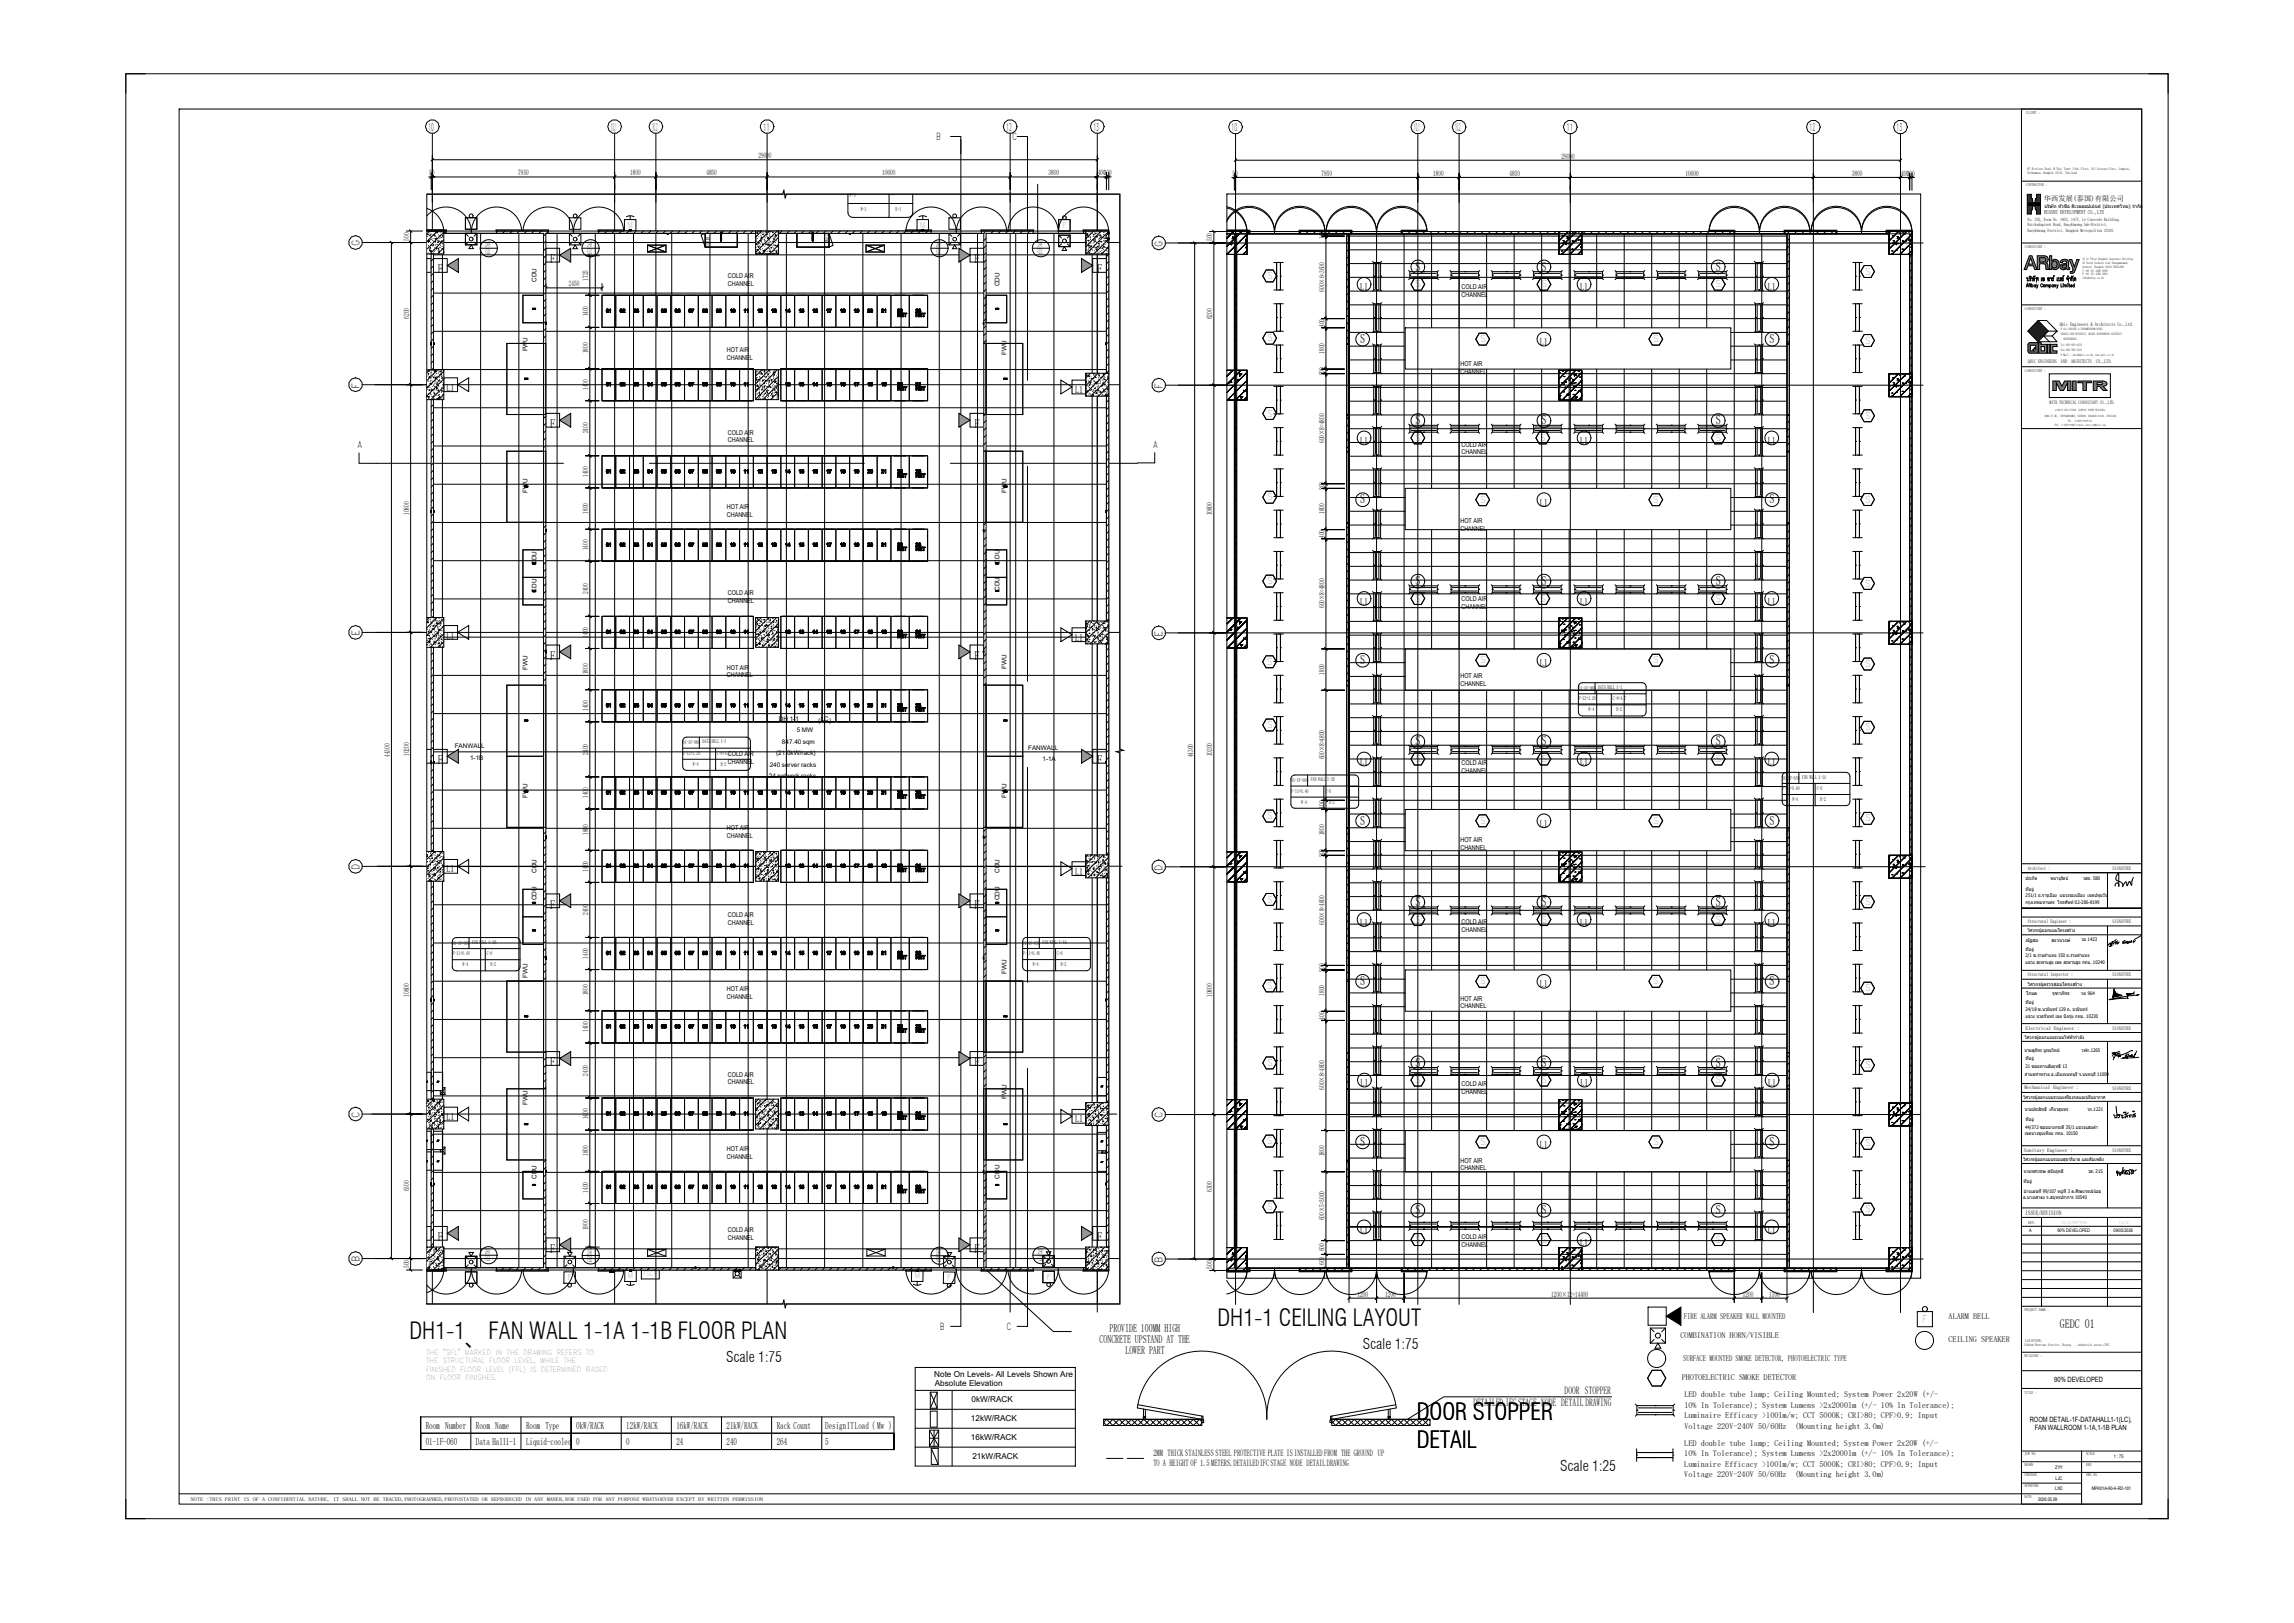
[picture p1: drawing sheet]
<svg xmlns="http://www.w3.org/2000/svg" width="1189mm" height="841mm" viewBox="0 0 1189 841" stroke-linecap="round" stroke-linejoin="round" font-family="sans-serif">
<defs><g id="words">
<g font-size="12.1">
<text x="631" y="687">DH1-1 CEILING LAYOUT</text>
<text x="212" y="694">DH1-1</text>
<text x="253" y="694">FAN WALL 1-1A 1-1B FLOOR PLAN</text>
<text x="241" y="697">、</text>
<text x="734" y="736">DOOR STOPPER</text>
<text x="734" y="750">DETAIL</text>
</g>
<g font-size="7.5">
<text x="706" y="699">Scale 1:75</text>
<text x="376" y="706">Scale 1:75</text>
<text x="809" y="762">Scale 1:25</text>
</g>
<g font-size="6.6">
<text x="285" y="136">F</text>
<text x="505" y="136">F</text>
<text x="227" y="142">F</text>
<text x="569" y="142">F</text>
<text x="734" y="140">S</text>
<text x="799" y="140">S</text>
<text x="889" y="140">S</text>
<text x="705" y="178">S</text>
<text x="917" y="178">S</text>
<text x="285" y="222">F</text>
<text x="505" y="222">F</text>
<text x="734" y="220">S</text>
<text x="799" y="220">S</text>
<text x="889" y="220">S</text>
<text x="705" y="261">S</text>
<text x="917" y="261">S</text>
<text x="734" y="303">S</text>
<text x="799" y="303">S</text>
<text x="889" y="303">S</text>
<text x="285" y="342">F</text>
<text x="505" y="342">F</text>
<text x="705" y="344">S</text>
<text x="917" y="344">S</text>
<text x="734" y="386">S</text>
<text x="799" y="386">S</text>
<text x="889" y="386">S</text>
<text x="227" y="396">F</text>
<text x="569" y="396">F</text>
<text x="705" y="427">S</text>
<text x="917" y="427">S</text>
<text x="285" y="471">F</text>
<text x="505" y="471">F</text>
<text x="734" y="469">S</text>
<text x="799" y="469">S</text>
<text x="889" y="469">S</text>
<text x="705" y="510">S</text>
<text x="917" y="510">S</text>
<text x="285" y="553">F</text>
<text x="505" y="553">F</text>
<text x="734" y="553">S</text>
<text x="799" y="553">S</text>
<text x="889" y="553">S</text>
<text x="705" y="594">S</text>
<text x="917" y="594">S</text>
<text x="734" y="629">S</text>
<text x="799" y="629">S</text>
<text x="889" y="629">S</text>
<text x="227" y="643">F</text>
<text x="569" y="643">F</text>
<text x="285" y="649">F</text>
<text x="505" y="649">F</text>
</g>
<text font-size="6.4" x="1068" y="688">GEDC 01</text>
<g font-size="5.8">
<text x="570" y="696">CONCRETE UPSTAND AT THE</text>
<text x="575" y="690">PROVIDE 100MM HIGH</text>
<text x="583" y="702">LOWER PART</text>
</g>
<g font-size="5.5">
<text x="811" y="722">DOOR STOPPER</text>
<text x="764" y="729">DETAILED IFCSTAGE NODE DETAIL DRAWING</text>
</g>
<g font-size="5.3">
<text x="222" y="68">10</text>
<text x="317" y="68">10.1</text>
<text x="338" y="68">10.2</text>
<text x="396" y="68">11</text>
<text x="522" y="68">12</text>
<text x="567" y="68">13</text>
<text x="638" y="68">10</text>
<text x="733" y="68">10.1</text>
<text x="754" y="68">10.2</text>
<text x="812" y="68">11</text>
<text x="938" y="68">12</text>
<text x="983" y="68">13</text>
<text x="186" y="128" transform="rotate(-90 186 128)">G</text>
<text x="603" y="128" transform="rotate(-90 603 128)">G</text>
<text x="186" y="201" transform="rotate(-90 186 201)">F</text>
<text x="603" y="202" transform="rotate(-90 603 202)">F</text>
<text x="186" y="330" transform="rotate(-90 186 330)">E</text>
<text x="603" y="330" transform="rotate(-90 603 330)">E</text>
<text x="186" y="451" transform="rotate(-90 186 451)">D</text>
<text x="603" y="451" transform="rotate(-90 603 451)">D</text>
<text x="186" y="579" transform="rotate(-90 186 579)">C</text>
<text x="603" y="580" transform="rotate(-90 603 580)">C</text>
<text x="186" y="654" transform="rotate(-90 186 654)">B</text>
<text x="603" y="654" transform="rotate(-90 603 654)">B</text>
<text x="996" y="685">F</text>
</g>
<g font-size="5.2">
<text x="705" y="150">L1</text>
<text x="819" y="150">L1</text>
<text x="916" y="150">L1</text>
<text x="798" y="179">L1</text>
<text x="231" y="203">L1</text>
<text x="557" y="204">L1</text>
<text x="705" y="230">L1</text>
<text x="819" y="230">L1</text>
<text x="916" y="230">L1</text>
<text x="798" y="262">L1</text>
<text x="705" y="313">L1</text>
<text x="819" y="313">L1</text>
<text x="916" y="313">L1</text>
<text x="231" y="331">L1</text>
<text x="557" y="332">L1</text>
<text x="798" y="345">L1</text>
<text x="705" y="396">L1</text>
<text x="819" y="396">L1</text>
<text x="916" y="396">L1</text>
<text x="798" y="428">L1</text>
<text x="231" y="452">L1</text>
<text x="557" y="453">L1</text>
<text x="705" y="480">L1</text>
<text x="819" y="480">L1</text>
<text x="916" y="480">L1</text>
<text x="798" y="512">L1</text>
<text x="705" y="563">L1</text>
<text x="819" y="563">L1</text>
<text x="916" y="563">L1</text>
<text x="231" y="580">L1</text>
<text x="557" y="582">L1</text>
<text x="798" y="595">L1</text>
<text x="705" y="639">L1</text>
<text x="916" y="639">L1</text>
<text x="819" y="645">L1</text>
<text x="221" y="740">Room Number</text>
<text x="247" y="740">Room Name</text>
<text x="273" y="740">Room Type</text>
<text x="299" y="740">0kW/RACK</text>
<text x="325" y="740">12kW/RACK</text>
<text x="351" y="740">16kW/RACK</text>
<text x="377" y="740">21kW/RACK</text>
<text x="403" y="740">Rack Count</text>
<text x="428" y="740">DesignITLoad ( Mw )</text>
<text x="221" y="749">01-1F-060</text>
<text x="247" y="749">Data Hall1-1</text>
<text x="273" y="749">Liquid-cooled</text>
<text x="299" y="749">0</text>
<text x="325" y="749">0</text>
<text x="351" y="749">24</text>
<text x="377" y="749">240</text>
<text x="403" y="749">264</text>
<text x="428" y="749">5</text>
</g>
<g font-size="5">
<text x="485" y="73">B</text>
<text x="525" y="73">C</text>
<text x="185" y="232">A</text>
<text x="598" y="232">A</text>
<text x="487" y="689">B</text>
<text x="522" y="689">C</text>
</g>
<g font-size="4.9">
<text x="967" y="142">S</text>
<text x="657" y="145">S</text>
<text x="734" y="149">S</text>
<text x="799" y="149">S</text>
<text x="889" y="149">S</text>
<text x="657" y="177">S</text>
<text x="767" y="177">S</text>
<text x="857" y="177">S</text>
<text x="967" y="178">S</text>
<text x="657" y="216">S</text>
<text x="967" y="217">S</text>
<text x="734" y="229">S</text>
<text x="798" y="229">S</text>
<text x="889" y="229">S</text>
<text x="657" y="259">S</text>
<text x="767" y="261">S</text>
<text x="857" y="261">S</text>
<text x="967" y="260">S</text>
<text x="657" y="303">S</text>
<text x="967" y="304">S</text>
<text x="734" y="312">S</text>
<text x="798" y="312">S</text>
<text x="889" y="312">S</text>
<text x="657" y="345">S</text>
<text x="767" y="344">S</text>
<text x="857" y="344">S</text>
<text x="967" y="346">S</text>
<text x="657" y="377">S</text>
<text x="967" y="378">S</text>
<text x="734" y="395">S</text>
<text x="799" y="395">S</text>
<text x="889" y="395">S</text>
<text x="657" y="424">S</text>
<text x="967" y="426">S</text>
<text x="767" y="427">S</text>
<text x="857" y="427">S</text>
<text x="657" y="468">S</text>
<text x="967" y="469">S</text>
<text x="734" y="478">S</text>
<text x="799" y="478">S</text>
<text x="889" y="478">S</text>
<text x="657" y="512">S</text>
<text x="767" y="510">S</text>
<text x="857" y="510">S</text>
<text x="967" y="514">S</text>
<text x="657" y="552">S</text>
<text x="967" y="554">S</text>
<text x="734" y="561">S</text>
<text x="799" y="561">S</text>
<text x="889" y="561">S</text>
<text x="657" y="593">S</text>
<text x="767" y="593">S</text>
<text x="857" y="593">S</text>
<text x="967" y="594">S</text>
<text x="657" y="627">S</text>
<text x="967" y="628">S</text>
<text x="734" y="644">S</text>
<text x="799" y="644">S</text>
<text x="889" y="644">S</text>
</g>
<g font-size="4.7">
<text x="598" y="754">2MM THICK STAINLESS STEEL PROTECTIVE PLATE ISINSTALLEDFROM THE GROUND UP</text>
<text x="598" y="760">TO A HEIGHT OF 1.5 METERS.DETAILEDIFCSTAGE NODE DETAILDRAWING</text>
</g>
<g font-size="4.2">
<text x="873" y="684">FIRE ALARM SPEAKER WALL MOUNTED</text>
<text x="1010" y="683">ALARM BELL</text>
<text x="871" y="693">COMBINATION HORN/VISIBLE</text>
<text x="1010" y="696">CEILING SPEAKER</text>
<text x="872" y="705">SURFACE MOUNTED SMOKE DETECTOR, PHOTOELECTRIC TYPE</text>
<text x="484" y="713">Note On Levels- All Levels Shown Are</text>
<text x="485" y="718">Absolute Elevation</text>
<text x="872" y="715">PHOTOELECTRIC SMOKE DETECTOR</text>
<text x="873" y="724">LED double tube lamp; Ceiling Mounted; System Power 2x20W (+/-</text>
<text x="504" y="727">0kW/RACK</text>
<text x="873" y="729">10% In Tolerance); System Lumens &gt;2x2000lm (+/- 10% In Tolerance);</text>
<text x="503" y="736">12kW/RACK</text>
<text x="873" y="735">Luminaire Efficacy &gt;100lm/w; CCT 5000K; CRI&gt;80; CPF&gt;0.9; Input</text>
<text x="873" y="740">Voltage 220V-240V 50/60Hz</text>
<text x="930" y="740">(Mounting height 3.0m)</text>
<text x="503" y="746">16kW/RACK</text>
<text x="873" y="749">LED double tube lamp; Ceiling Mounted; System Power 2x20W (+/-</text>
<text x="504" y="756">21kW/RACK</text>
<text x="873" y="755">10% In Tolerance); System Lumens &gt;2x2000lm (+/- 10% In Tolerance);</text>
<text x="873" y="760">Luminaire Efficacy &gt;100lm/w; CCT 5000K; CRI&gt;80; CPF&gt;0.9; Input</text>
<text x="873" y="765">Voltage 220V-240V 50/60Hz</text>
<text x="930" y="765">(Mounting height 3.0m)</text>
</g>
<g font-size="4.1">
<text x="243" y="117">F</text>
<text x="297" y="117">F</text>
<text x="325" y="118">M</text>
<text x="477" y="118">M</text>
<text x="494" y="117">F</text>
<text x="551" y="118">F</text>
<text x="243" y="663">F</text>
<text x="294" y="663" transform="rotate(1 294 663)">F</text>
<text x="325" y="662" transform="rotate(1 325 662)">M</text>
<text x="474" y="662" transform="rotate(1 474 662)">M</text>
<text x="491" y="663" transform="rotate(1 491 663)">F</text>
<text x="543" y="663">F</text>
</g>
<g font-size="3.9">
<text x="393" y="82">29000</text>
<text x="809" y="82">29000</text>
<text x="222" y="91">50</text>
<text x="269" y="91">7950</text>
<text x="327" y="91">1800</text>
<text x="366" y="91">4850</text>
<text x="457" y="91">10600</text>
<text x="543" y="91">3800</text>
<text x="569" y="91">400100</text>
<text x="639" y="91">50</text>
<text x="685" y="91">7950</text>
<text x="743" y="91">1800</text>
<text x="782" y="91">4850</text>
<text x="874" y="91">10600</text>
<text x="960" y="91">3800</text>
<text x="985" y="91">400100</text>
<text x="212" y="125" transform="rotate(-90 212 125)">500</text>
<text x="628" y="125" transform="rotate(-90 628 125)">500</text>
<text x="686" y="124" transform="rotate(-90 686 124)">100</text>
<text x="295" y="148">2450</text>
<text x="305" y="145" transform="rotate(-90 305 145)">1725</text>
<text x="686" y="151" transform="rotate(-90 686 151)">600×6=3600</text>
<text x="212" y="165" transform="rotate(-90 212 165)">6200</text>
<text x="305" y="164" transform="rotate(-90 305 164)">1400</text>
<text x="628" y="165" transform="rotate(-90 628 165)">6200</text>
<text x="686" y="169" transform="rotate(-90 686 169)">400</text>
<text x="305" y="183" transform="rotate(-90 305 183)">1800</text>
<text x="686" y="183" transform="rotate(-90 686 183)">1800</text>
<text x="686" y="194" transform="rotate(-90 686 194)">200</text>
<text x="305" y="202" transform="rotate(-90 305 202)">1400</text>
<text x="305" y="225" transform="rotate(-90 305 225)">2400</text>
<text x="686" y="229" transform="rotate(-90 686 229)">600×8=4800</text>
<text x="305" y="247" transform="rotate(-90 305 247)">1400</text>
<text x="686" y="254" transform="rotate(-90 686 254)">200</text>
<text x="212" y="267" transform="rotate(-90 212 267)">10800</text>
<text x="305" y="266" transform="rotate(-90 305 266)">1800</text>
<text x="628" y="267" transform="rotate(-90 628 267)">10800</text>
<text x="686" y="266" transform="rotate(-90 686 266)">1800</text>
<text x="686" y="279" transform="rotate(-90 686 279)">400</text>
<text x="305" y="285" transform="rotate(-90 305 285)">1400</text>
<text x="305" y="308" transform="rotate(-90 305 308)">2400</text>
<text x="686" y="315" transform="rotate(-90 686 315)">600×8=4800</text>
<text x="305" y="330" transform="rotate(-90 305 330)">1400</text>
<text x="305" y="349" transform="rotate(-90 305 349)">1800</text>
<text x="686" y="350" transform="rotate(-90 686 350)">1800</text>
<text x="305" y="368" transform="rotate(-90 305 368)">1400</text>
<text x="202" y="392" transform="rotate(-90 202 392)">44300</text>
<text x="212" y="392" transform="rotate(-90 212 392)">10200</text>
<text x="305" y="391" transform="rotate(-90 305 391)">2400</text>
<text x="618" y="392" transform="rotate(-90 618 392)">44300</text>
<text x="628" y="392" transform="rotate(-90 628 392)">10200</text>
<text x="686" y="393" transform="rotate(-90 686 393)">600×8=4800</text>
<text x="305" y="414" transform="rotate(-90 305 414)">1400</text>
<text x="686" y="419" transform="rotate(-90 686 419)">400</text>
<text x="305" y="433" transform="rotate(-90 305 433)">1800</text>
<text x="686" y="433" transform="rotate(-90 686 433)">1800</text>
<text x="686" y="444" transform="rotate(-90 686 444)">200</text>
<text x="305" y="452" transform="rotate(-90 305 452)">1400</text>
<text x="305" y="474" transform="rotate(-90 305 474)">2400</text>
<text x="686" y="479" transform="rotate(-90 686 479)">600×8=4800</text>
<text x="305" y="497" transform="rotate(-90 305 497)">1400</text>
<text x="686" y="503" transform="rotate(-90 686 503)">200</text>
<text x="305" y="516" transform="rotate(-90 305 516)">1800</text>
<text x="686" y="516" transform="rotate(-90 686 516)">1800</text>
<text x="212" y="516" transform="rotate(-90 212 516)">10800</text>
<text x="628" y="517" transform="rotate(-90 628 517)">10800</text>
<text x="686" y="528" transform="rotate(-90 686 528)">400</text>
<text x="305" y="535" transform="rotate(-90 305 535)">1400</text>
<text x="305" y="557" transform="rotate(-90 305 557)">2400</text>
<text x="686" y="565" transform="rotate(-90 686 565)">600×8=4800</text>
<text x="305" y="580" transform="rotate(-90 305 580)">1400</text>
<text x="305" y="599" transform="rotate(-90 305 599)">1800</text>
<text x="686" y="599" transform="rotate(-90 686 599)">1800</text>
<text x="212" y="617" transform="rotate(-90 212 617)">6300</text>
<text x="305" y="618" transform="rotate(-90 305 618)">1400</text>
<text x="628" y="618" transform="rotate(-90 628 618)">6300</text>
<text x="686" y="632" transform="rotate(-90 686 632)">600×5=3000</text>
<text x="305" y="638" transform="rotate(-90 305 638)">1900</text>
<text x="686" y="648" transform="rotate(-90 686 648)">600</text>
<text x="212" y="657" transform="rotate(-90 212 657)">500</text>
<text x="628" y="657" transform="rotate(-90 628 657)">500</text>
<text x="686" y="656" transform="rotate(-90 686 656)">600</text>
<text x="704" y="672">1200</text>
<text x="718" y="672">1200</text>
<text x="804" y="672">1200×12=14400</text>
<text x="903" y="672">1200</text>
<text x="917" y="672">1100</text>
</g>
<g font-size="3.8">
<text x="1059" y="104">华西发展(泰国)有限公司</text>
<text x="252" y="128">2HR</text>
<text x="252" y="132">FD2</text>
<text x="304" y="128">2HR</text>
<text x="304" y="132">FD2</text>
<text x="485" y="128">2HR</text>
<text x="485" y="132">FD2</text>
<text x="538" y="128">2HR</text>
<text x="538" y="132">FD2</text>
<text x="251" y="650">2HR</text>
<text x="251" y="654">FD2</text>
<text x="304" y="650">2HR</text>
<text x="304" y="654">FD2</text>
<text x="485" y="650">2HR</text>
<text x="485" y="654">FD2</text>
<text x="538" y="650">2HR</text>
<text x="538" y="654">FD2</text>
<text x="1065" y="716">90% DEVELOPED</text>
<text x="1052" y="737">ROOM DETAIL-1F-DATAHALL1-1(LC),</text>
<text x="1055" y="741">FAN WALLROOM 1-1A,1-1B PLAN</text>
</g>
<g font-size="3.6">
<text x="221" y="702">THE &quot;SFL&quot; MARKED IN THE DRAWING REFERS TO</text>
<text x="221" y="706">THE STRUCTURAL FLOOR LEVEL, WHILE THE</text>
<text x="221" y="711">FINISHED FLOOR LEVEL (FFL) IS DETERMINED BASED</text>
<text x="221" y="715">ON FLOOR FINISHES.</text>
</g>
<g font-size="3.5">
<text x="377" y="144">COLD AIR</text>
<text x="377" y="148">CHANNEL</text>
<text x="758" y="150">COLD AIR</text>
<text x="758" y="154">CHANNEL</text>
<text x="377" y="182">HOT AIR</text>
<text x="377" y="187">CHANNEL</text>
<text x="757" y="190">HOT AIR</text>
<text x="757" y="194">CHANNEL</text>
<text x="377" y="225">COLD AIR</text>
<text x="377" y="229">CHANNEL</text>
<text x="758" y="231">COLD AIR</text>
<text x="758" y="235">CHANNEL</text>
<text x="377" y="264">HOT AIR</text>
<text x="377" y="268">CHANNEL</text>
<text x="757" y="271">HOT AIR</text>
<text x="757" y="275">CHANNEL</text>
<text x="377" y="309">COLD AIR</text>
<text x="758" y="312">COLD AIR</text>
<text x="377" y="313">CHANNEL</text>
<text x="758" y="316">CHANNEL</text>
<text x="377" y="347">HOT AIR</text>
<text x="377" y="351">CHANNEL</text>
<text x="757" y="351">HOT AIR</text>
<text x="757" y="356">CHANNEL</text>
<text x="377" y="392">COLD AIR</text>
<text x="377" y="396">CHANNEL</text>
<text x="758" y="397">COLD AIR</text>
<text x="758" y="401">CHANNEL</text>
<text x="377" y="430">HOT AIR</text>
<text x="377" y="434">CHANNEL</text>
<text x="757" y="436">HOT AIR</text>
<text x="757" y="440">CHANNEL</text>
<text x="377" y="475">COLD AIR</text>
<text x="377" y="479">CHANNEL</text>
<text x="758" y="479">COLD AIR</text>
<text x="758" y="483">CHANNEL</text>
<text x="377" y="514">HOT AIR</text>
<text x="377" y="518">CHANNEL</text>
<text x="757" y="519">HOT AIR</text>
<text x="757" y="523">CHANNEL</text>
<text x="377" y="558">COLD AIR</text>
<text x="377" y="562">CHANNEL</text>
<text x="758" y="563">COLD AIR</text>
<text x="758" y="567">CHANNEL</text>
<text x="377" y="596">HOT AIR</text>
<text x="377" y="600">CHANNEL</text>
<text x="757" y="602">HOT AIR</text>
<text x="757" y="607">CHANNEL</text>
<text x="377" y="638">COLD AIR</text>
<text x="377" y="642">CHANNEL</text>
<text x="758" y="642">COLD AIR</text>
<text x="758" y="646">CHANNEL</text>
</g>
<g font-size="3.3">
<text x="278" y="146" transform="rotate(-90 278 146)">CDU</text>
<text x="518" y="148" transform="rotate(-90 518 148)">CDU</text>
<text x="273" y="182" transform="rotate(-90 273 182)">FWU</text>
<text x="522" y="184" transform="rotate(-90 522 184)">FWU</text>
<text x="273" y="255" transform="rotate(-90 273 255)">FWU</text>
<text x="522" y="255" transform="rotate(-90 522 255)">FWU</text>
<text x="278" y="293" transform="rotate(-90 278 293)">CDU</text>
<text x="518" y="292" transform="rotate(-90 518 292)">CDU</text>
<text x="278" y="307" transform="rotate(-90 278 307)">CDU</text>
<text x="518" y="306" transform="rotate(-90 518 306)">CDU</text>
<text x="273" y="347" transform="rotate(-90 273 347)">FWU</text>
<text x="522" y="346" transform="rotate(-90 522 346)">FWU</text>
<text x="404" y="374">DH</text>
<text x="409" y="374">1-1</text>
<text x="422" y="375">（</text>
<text x="425" y="374">LC</text>
<text x="430" y="375">）</text>
<text x="413" y="379">5 MW</text>
<text x="236" y="388">FANWALL</text>
<text x="405" y="385">847.40 sqm</text>
<text x="533" y="388">FANWALL</text>
<text x="244" y="394">1-1B</text>
<text x="402" y="391">(21.0kW/rack)</text>
<text x="540" y="394">1-1A</text>
<text x="399" y="397">240 server racks</text>
<text x="398" y="403">24 network racks</text>
<text x="273" y="413" transform="rotate(-90 273 413)">FWU</text>
<text x="522" y="413" transform="rotate(-90 522 413)">FWU</text>
<text x="278" y="452" transform="rotate(-90 278 452)">CDU</text>
<text x="518" y="452" transform="rotate(-90 518 452)">CDU</text>
<text x="278" y="466" transform="rotate(-90 278 466)">CDU</text>
<text x="518" y="467" transform="rotate(-90 518 467)">CDU</text>
<text x="273" y="507" transform="rotate(-90 273 507)">FWU</text>
<text x="522" y="505" transform="rotate(-90 522 505)">FWU</text>
<text x="522" y="569" transform="rotate(-90 522 569)">FWU</text>
<text x="273" y="573" transform="rotate(-90 273 573)">FWU</text>
<text x="278" y="611" transform="rotate(-90 278 611)">CDU</text>
<text x="518" y="611" transform="rotate(-90 518 611)">CDU</text>
<text x="1050" y="629">ISSUE/REVISION</text>
</g>
<text font-size="3.1" x="333" y="661">FSCP</text>
<g font-size="3">
<text x="1060" y="111">HUASHI DEVELOPMENT CO.,LTD</text>
<text x="427" y="121" transform="rotate(90 427 121)">CUSTOMER</text>
<text x="368" y="128" transform="rotate(-90 368 128)">CUSTOMER</text>
</g>
<g font-size="2.8">
<text x="440" y="102">F-5</text>
<text x="462" y="102">--</text>
<text x="446" y="109">W-3</text>
<text x="464" y="109">B-1</text>
<text x="818" y="358">01-1F-060</text>
<text x="828" y="357">DATA HALL 1-1</text>
<text x="818" y="363">F-12+1.20</text>
<text x="836" y="363">C-6+4.7</text>
<text x="823" y="369">W-4</text>
<text x="838" y="369">B-2</text>
<text x="354" y="386">01-1F-060</text>
<text x="364" y="385">DATA</text>
<text x="369" y="385">HALL 1-1</text>
<text x="354" y="391">F-12+1.20</text>
<text x="372" y="391">C-6+4.7</text>
<text x="359" y="397">W-4</text>
<text x="374" y="397">B-2</text>
<text x="669" y="405">01-1F-060</text>
<text x="679" y="405">FAN WALL</text>
<text x="688" y="405">1-1B</text>
<text x="924" y="404">01-1F-059</text>
<text x="934" y="404">FAN WALL 1-1A</text>
<text x="669" y="411">F-11+0.40</text>
<text x="687" y="411">C-6</text>
<text x="924" y="409">F-11+0.40</text>
<text x="942" y="409">C-6</text>
<text x="674" y="416">W-4</text>
<text x="689" y="416">B-2</text>
<text x="929" y="415">W-4</text>
<text x="943" y="415">B-2</text>
<text x="235" y="490">01-1F-060</text>
<text x="245" y="489">FAN WALL 1-1B</text>
<text x="530" y="490">01-1F-059</text>
<text x="540" y="489">FAN WALL 1-1A</text>
<text x="235" y="495">F-11+0.40</text>
<text x="252" y="495">C-6</text>
<text x="530" y="495">F-11+0.40</text>
<text x="548" y="495">C-6</text>
<text x="240" y="501">W-4</text>
<text x="254" y="501">B-2</text>
<text x="535" y="501">W-4</text>
<text x="550" y="501">B-2</text>
</g>
<g font-size="2.7">
<text x="1068" y="169">Qbic Engineers &amp; Architects Co.,Ltd.</text>
<text x="1051" y="188">QBIC ENGINEERS</text>
<text x="1068" y="188">AND</text>
<text x="1074" y="188">ARCHITECTS</text>
<text x="1086" y="188">CO.,LTD.</text>
<text x="1051" y="451">Architect :</text>
<text x="1095" y="451">SIGNATURE</text>
<text x="1051" y="478">Structural Engineer :</text>
<text x="1095" y="478">SIGNATURE</text>
<text x="1051" y="506">Structural Inspector :</text>
<text x="1095" y="506">SIGNATURE</text>
<text x="1050" y="534">Electrical Engineer :</text>
<text x="1095" y="534">SIGNATURE</text>
<text x="1049" y="565">Mechanical Engineer :</text>
<text x="1095" y="565">SIGNATURE</text>
<text x="1049" y="597">Sanitary Engineer :</text>
<text x="1095" y="597">SIGNATURE</text>
<text x="99" y="778">NOTE :THIS PRINT IS OF A CONFIDENTIAL NATURE, IT SHALL NOT BE TRACED,PHOTOGRAPHED,PHOTOSTATED OR REPRODUCED IN ANY MANER,NOR USED FOR ANY PURPOSE WHATSOEVER EXCEPT BY WRITTEN PERMISSION</text>
</g>
<g font-size="2.5">
<text x="1060" y="108">บริ</text>
<text x="1062" y="108">ษัท หัวซื</text>
<text x="1071" y="108">อ ดี</text>
<text x="1075" y="108">เวลลอปเม้นต์(ประเทศไทย) จำกัด</text>
<text x="1062" y="210">MITR TECHNICAL CONSULTANT CO.,LTD.</text>
<text x="1063" y="456">พนานุรัตน์</text>
<text x="1050" y="456">ประกิ</text>
<text x="1050" y="461">ที</text>
<text x="1052" y="461">่อยู่</text>
<text x="1055" y="456">ต</text>
<text x="1080" y="456">วสถ. 580</text>
<text x="1050" y="465">251/1 ถ.จารุเมื</text>
<text x="1064" y="465">อง แขวงรองเมื</text>
<text x="1078" y="465">อง เขตปทุมวัน</text>
<text x="1050" y="468">กรุงเทพมหานคร โทรศัพท์02-286-8199</text>
<text x="1051" y="483">วิ</text>
<text x="1052" y="483">ศวกรผู้ออกแบบโครงสร้าง</text>
<text x="1050" y="488">ณัฐสม</text>
<text x="1063" y="488">สงวนวงษ์</text>
<text x="1079" y="488">วย 1423</text>
<text x="1050" y="496">2/1 ซ.รามคำแหง 150 ถ.รามคำแหง</text>
<text x="1050" y="493">ที</text>
<text x="1052" y="493">่อยู่</text>
<text x="1050" y="500">แขวง สะพานสูง เขต สะพานสูง กทม. 10240</text>
<text x="1050" y="516">โกมล</text>
<text x="1051" y="511">วิ</text>
<text x="1052" y="511">ศวกรผู้ตรวจสอบโครงสร้าง</text>
<text x="1064" y="516">จุฑาภัทร</text>
<text x="1079" y="516">วย 964</text>
<text x="1050" y="520">ที</text>
<text x="1052" y="520">่อยู่</text>
<text x="1050" y="524">24/18 ซ.นวมิ</text>
<text x="1050" y="527">แขวง นวลจันทร์ เขต บึ</text>
<text x="1062" y="524">นทร์129 ถ. นวมิ</text>
<text x="1071" y="527">งกุ่ม กทม. 10230</text>
<text x="1078" y="524">นทร์</text>
<text x="1049" y="538">วิ</text>
<text x="1051" y="538">ศวกรผู้ออกแบบระบบไฟฟ้ากำลัง</text>
<text x="1049" y="545">นายสุภัทร บูรณวิ</text>
<text x="1065" y="545">ทย์</text>
<text x="1079" y="545">วฟก.1265</text>
<text x="1050" y="549">ที</text>
<text x="1052" y="549">่อยู่</text>
<text x="1049" y="558">ตำบลท่าทราย อ.เมื</text>
<text x="1050" y="553">21 ซอยทานสัมฤทธิ</text>
<text x="1067" y="558">องนนทบุรีจ.นนทบุรี11000</text>
<text x="1068" y="553">์13</text>
<text x="1049" y="569">วิ</text>
<text x="1050" y="569">ศวกรผู้ออกแบบระบบเครื</text>
<text x="1072" y="569">่องกลและปรับอากาศ</text>
<text x="1049" y="576">นายประสิ ์ เกี</text>
<text x="1058" y="576">ทธิ</text>
<text x="1064" y="576">้ยวสุนทร</text>
<text x="1082" y="576">วก.1221</text>
<text x="1050" y="581">ที</text>
<text x="1052" y="581">่อยู่</text>
<text x="1050" y="585">44/372 ซอยบางกระดี35/1 แขวงแสมดำ</text>
<text x="1070" y="585">่</text>
<text x="1049" y="588">เขตบางขุนเที</text>
<text x="1062" y="588">ยน กทม. 10150</text>
<text x="1049" y="602">วิ</text>
<text x="1050" y="602">ศวกรผู้ออกแบบระบบสุขาภิ</text>
<text x="1074" y="602">บาล และดับเพลิ</text>
<text x="1089" y="602">ง</text>
<text x="1049" y="608">นายทศวรรษ สนั่นฤทธิ</text>
<text x="1069" y="608">์</text>
<text x="1082" y="608">วส. 215</text>
<text x="1049" y="613">ที</text>
<text x="1049" y="618">บ้านเลขที</text>
<text x="1050" y="613">่อยู่</text>
<text x="1058" y="618">่99/107 หมู่ที3 ต.ศี</text>
<text x="1071" y="618">่</text>
<text x="1077" y="618">รษะจรเข้น้อย</text>
<text x="1049" y="622">อ.บางเสาธง จ.สมุทรปราการ 10540</text>
<text x="1052" y="638">A</text>
<text x="1066" y="638">90% DEVELOPED</text>
<text x="1095" y="638">09/05/2026</text>
<text x="1096" y="755">1 : 75</text>
<text x="1065" y="761">ZYY</text>
<text x="1065" y="767">LJC</text>
<text x="1065" y="772">LXD</text>
<text x="1084" y="772">MPK01A-90-A-RD-101</text>
<text x="1056" y="778">2026.05.09</text>
</g>
<g font-size="2.4">
<text x="1051" y="114">No. 202, Room No. 1403, 14/F, Le Concorde Building,</text>
<text x="1051" y="117">Ratchadapisek Road, Huaykhwang Sub-District,</text>
<text x="1051" y="120">Huaykhwang District, Bangkok Metropolitan 10310.</text>
</g>
<g font-size="2">
<text x="1050" y="59">CLIENT :</text>
<text x="1050" y="96">CONTRACTOR :</text>
<text x="1050" y="129">CONSULTANT :</text>
<text x="1050" y="161">CONSULTANT :</text>
<text x="1050" y="193">CONSULTANT :</text>
<text x="1051" y="634">REV.</text>
<text x="1049" y="679">PROJECT NAME :</text>
<text x="1050" y="695">LOCATION:</text>
<text x="1049" y="703">BUILDING :</text>
<text x="1049" y="722">TITLE :</text>
<text x="1049" y="754">JOB NO.</text>
<text x="1081" y="754">SCALE</text>
<text x="1049" y="759">DRAWN</text>
<text x="1081" y="759">REF.</text>
<text x="1049" y="765">CHECKED</text>
<text x="1081" y="765">DWG.NO.</text>
<text x="1049" y="771">APPROVED</text>
<text x="1049" y="776">DATE</text>
</g>
<g font-size="1.9">
<text x="1051" y="88">87 Wireless Road, M Thai Tower 11th. Floor, All Seasons Place, Lumpini,</text>
<text x="1051" y="90">Pathumwan, Bangkok 10330, Thailand</text>
<text x="1049" y="697">Nikhom Phattana district, Rayong</text>
<text x="1076" y="697">,industrial estate,CPGC</text>
</g>
<g font-size="1.7">
<text x="1079" y="135">31 st Floor Bangkok Insurance Building</text>
<text x="1079" y="137">25 South Sathorn road Thungmahamek</text>
<text x="1079" y="139">Sathorn</text>
<text x="1079" y="141">T +66 (0) 2286 8199</text>
<text x="1079" y="143">F +66 (0) 2286 2863</text>
<text x="1086" y="139">Bangkok 10120 THAILAND</text>
<text x="1079" y="145">info@arbay.co.th</text>
<text x="1068" y="171">8 Soi KALONG 4 SANAMBINNAM ROAD,</text>
<text x="1068" y="174">THASAI SUB-DISTRICT, MUANG NONTHABURI DISTRICT</text>
<text x="1068" y="176">, NONTHABURI.</text>
<text x="1068" y="180">Tel 662-950-4374</text>
<text x="1068" y="185">E-Mail : qbic@qbic.co.th, www.qbic.co.th</text>
<text x="1068" y="182">Fax 662-580-3231</text>
</g>
<g font-size="1.6">
<text x="1060" y="216">RAMA IV RD., THUNGMAHAMEK, SATHORN, BANGKOK 10120, THAILAND</text>
<text x="1065" y="213">1168/8 12th FLOOR, LUMPINI TOWER BUILDING,</text>
<text x="1065" y="221">FAX : 0-2679-9085 E-mail: mitr_dd@mitr.com</text>
<text x="1072" y="219">TEL : 0-2679-9079-84</text>
</g>
</g></defs>
<path d="M864 682l7-5v10z" fill="#000"/>
<g fill="#959595">
<path d="M290 467l6-4v7z"/>
<path d="M290 132l6-3v7z"/>
<path d="M290 645l6-4v8z"/>
<path d="M497 463l6 4-6 3z"/>
<path d="M497 129l6 3-6 4z"/>
<path d="M497 641l6 4-6 4z"/>
<path d="M290 548l6-3v7z"/>
<path d="M497 545l6 3-6 4z"/>
<path d="M290 218l6-4v7z"/>
<path d="M497 214l6 4-6 3z"/>
<path d="M290 338l6-4v7z"/>
<path d="M497 334l6 4-6 3z"/>
<path d="M232 138l6-4v7z"/>
<path d="M232 392l6-4v7z"/>
<path d="M232 639l6-3v7z"/>
<path d="M561 134l5 4-5 3z"/>
<path d="M561 388l5 4-5 3z"/>
<path d="M561 636l5 3-5 4z"/>
</g>
<g fill="none" stroke="#000" stroke-width=".52">
<path d="M224 69v607M319 69v607M340 69v607M398 69v607M493 71h5v9M498 72v57M524 69v611M527 71h6v9M533 72v125M569 69v611M640 69v607M735 69v607"/>
<path d="M756 69v607M814 69v607M940 69v611M985 69v611M222 92h2M223 89v9M224 81v17v-9M224 83h345M224 91l-1 1M225 82l-2 1M225 91l-2 1M225 92h-1h345h-2"/>
<path d="M319 89v9v-9M319 91l-1 1M340 89v9v-9M341 91l-2 1M398 89v9v-9M398 91l-1 1M524 89v9v-9M524 91l-1 1M538 95v31M569 81v17v-9M569 92h6M569 82l-1 1"/>
<path d="M569 91l-1 1M572 92h4M573 89v9v-9M574 91l-1 1M575 89v9M575 91l-1 1M638 92h2M640 90v9M640 81v18v-9M640 83h345M640 91l-1 2M641 82l-1 2"/>
<path d="M641 91l-1 2M642 92h-2h345h-1M735 90v9v-9M736 91l-2 2M756 90v9v-9M757 91l-1 2M814 90v9v-9M815 91l-2 2M940 90v9v-9M941 91l-2 2M985 81v18v-9M985 92h6"/>
<path d="M986 82l-2 2M986 91l-2 2M988 92h4M990 90v9v-9M990 91l-1 2M991 90v9M992 91l-2 2M211 120h8M212 119l2 1M213 120v538M221 120h354v538h-354M221 101h359v575h-359z"/>
<path d="M221 101h185v-2l1 3 1-1h172v287l2 1h-3l1 1v286h-172l-1 2-1-4v2h-185M241 113h6v6h-6zM295 113h6v6h-6zM324 114h6v6h-6zM325 112h2h2M327 112v2M439 101l1 10 1 1 1 1h29l2-1v-2v-9M439 105h34M461 101v12M475 114h6v6h-6zM476 112h2h2M478 112v2"/>
<path d="M492 113h6v6h-6zM549 114h6v6h-6zM627 120h8M628 119l2 2M629 120v538M636 107a13 13 0 0 1 10 12M636 114a13 13 0 0 1 15-7 13 13 0 0 1 10 13 13 13 0 0 1 12-13 13 13 0 0 1 14 12M636 120h355v538h-355M636 120h10v12M636 101h359v561h-359zM648 120h26v1h-26zM648 120v-1h-12h10v1h-10h12v1"/>
<path d="M673 120v-1h14v1h-13l-1 1v-1l1 1M687 120v2M687 119a13 13 0 0 1 14-12 13 13 0 0 1 12 13 13 13 0 0 1 13-13 13 13 0 0 1 14 12M700 120h27v1h-27zM701 120v-1h-14v1h13l1 1v-1l-1 1M726 120v-1h14v1h-13l-1 1v-1l1 1M808 120h12v12h-12zM809 120l-1 1M813 120l-5 5M817 120l-9 9M886 119a13 13 0 0 1 13-12 13 13 0 0 1 13 13 13 13 0 0 1 13-13 13 13 0 0 1 13 12M899 120h26v1h-26z"/>
<path d="M899 120v-1h-13v1h13v1v-1v538h-13v1h13v-1M925 120v-1h13v1h-13v1v-1v1M939 119a13 13 0 0 1 13-12 13 13 0 0 1 13 13 13 13 0 0 1 13-13 13 13 0 0 1 13 12M952 120h26v1h-26zM952 120v-1h-13v1h13v1v-1v1M978 120v-1h13v1h-13v1v-1v1M979 120h12v12h-12zM980 120l-1 1M984 120l-5 5M988 120l-9 9M188 126h392M202 125l2 1"/>
<path d="M203 126v526M211 126h8h-8M212 125l2 1M221 134h2v7h-2M225 121h348v536h-348zM225 134h7v7h-7zM225 132h65M229 121v536M232 138l6-4v7zM241 121h6v6h-6zM241 121l2 1M243 125l-2 2"/>
<path d="M244 127l1 2h-2zM246 125l1 2M247 121l-1 1M249 129h9M249 121v536M269 121v536M283 129h7v7h-7zM289 121v536M290 132l6-3v7zM295 121h6v6h-6zM295 121l2 1M296 132h201"/>
<path d="M297 125l-2 2M298 127l1 2h-2zM300 125l1 2M301 121l-1 1M302 129h9M303 133h8M305 132l1 1M306 133v513M309 121v536M328 121v536M348 121v536M366 121l-3 1 3 6h16v-7h-16v7"/>
<path d="M368 121v536M388 121v536M408 121v536M427 121v536M430 121v7h-17v-7h17l2 6-2 1M447 121v536M467 121v536M482 129h9M487 121v536M492 121h6v6h-6zM492 121l1 1M493 125l-1 2"/>
<path d="M495 127l1 2h-2zM496 125l2 2M497 129l6 3-6 4zM498 121l-2 1M498 135v80M503 132h70M503 129h7v7h-7zM507 121v536M526 121v536M535 129h9M546 121v536M549 122h6v6h-6z"/>
<path d="M549 122l1 1M550 126l-1 2M552 128l1 2h-2zM553 126l2 2M555 122l-2 1M561 134l5 4-5 3zM566 121v16M566 138v254M566 134h7v7h-7zM604 126h393M619 125l1 2M619 126v526"/>
<path d="M627 126h8h-8M628 125l2 2M636 121h4v536h-4M636 132l10-11zM636 128l8-8zM636 123l3-3zM636 132h10zM636 131l1 1-1-1v1v-1l1 1-1-1v1zM638 126h1l-1 1v-1h1l-1 1v-1h1l-1 1 1-1h-1v1zM639 123h1l-1 1v-1h1l-1 1v-1h1l-1 1 1-1h-1v1zM640 132l6-6zM641 121h57v57h1v-57h227v57h1v-57h63v536h-63v-56h-1v56h-227v-56h-1v56h-57z"/>
<path d="M644 132l2-2zM646 124v1v-1v1zM646 128h.1M656 140h4l2 3-2 3h-4l-1-3zM660 136h5M662 136v14M663 136h.1M664 136v14M685 122h12h-12M685 121h12M687 122l1 1M687 120l1 2"/>
<path d="M687 124v-2v43M699 121v536v-536h227v536h-227zM699 129h227M699 122h227M699 137h227M711 135l1 1M712 136h4v14h-4zM713 137v13M713 121v536M714 136h.1M715 137v13M716 135v1"/>
<path d="M728 121v536M742 121v49M771 121v49M785 121v49M799 121v49M808 126h.1M809 130h.1M810 126h.1M810 122h.1M810 125h.1M810 132h.1M812 126v1z"/>
<path d="M812 129h.1M812 123h.1M813 123l-1 1zM813 126h.1M813 121v49M814 121h.1M815 129h.1M815 125h.1M815 120h.1M816 125h.1M816 121h.1M818 124h.1"/>
<path d="M818 120h.1M819 126h.1M819 121h.1M820 130l-2 2M820 126l-6 6M820 121l-11 11 1-1v1M820 124h-1v1h1M820 128h-1h1M828 121v49M842 121v49M856 121v49M870 121v49"/>
<path d="M885 121v49M909 135l1 1M910 136h3v14h-3zM911 137v13M912 136h.1M913 137v13M913 121v536M914 135l-1 1M960 136h5M962 136v14M963 136h.1M964 136v14"/>
<path d="M966 138h4l2 3-2 3h-4l-2-3zM979 126h.1M981 130h.1M981 126h.1M981 122h.1M981 125h.1M982 125h.1M983 126v1zM983 129h.1M983 123h.1M984 123l-1 1zM984 126h.1"/>
<path d="M985 121h.1M986 129h.1M986 125h.1M986 120h.1M987 129h.1M987 125h.1M987 121h.1M988 125h.1M989 124h.1M989 120h.1M990 126h.1M990 121h.1"/>
<path d="M991 130l-2 2M991 126l-6 6M991 121l-10 11v-1v1M991 124h-1v1h1M991 128h-1h1M225 152h348M283 147v4M283 149h29M284 149l-2 1M303 153h8h-8M305 152l1 2M312 147v4"/>
<path d="M313 149l-2 1M660 157h5M660 150h5M662 143h.1M662 157v15M663 157h.1M663 150h.1M664 143h.1M664 157v15M699 144h227M699 151h227M699 158h227"/>
<path d="M711 157h1M712 143h.1M712 157h4v15h-4zM712 150l-1 1M713 158v13M714 150h.1M714 157h.1M715 158v13M716 143h.1M716 150v1M716 157h.1M730 140l1 1"/>
<path d="M731 143h.1M731 141h14v3h-14zM731 144l-1 1M731 143h13M731 142h13M733 144h4l1 3-1 3h-4l-2-3zM738 144h.1M738 141h.1M745 143h.1M745 144l1 1M746 140l-1 1M752 140v1"/>
<path d="M752 143h.1M752 141h14v3h-14zM752 144v1M753 143h13M753 142h13M759 144h.1M759 141h.1M766 143h.1M766 144l1 1M767 140l-1 1M773 140l1 1M774 143h.1"/>
<path d="M774 141h14v3h-14zM774 144l-1 1M774 143h13M774 142h13M781 144h.1M781 141h.1M788 143h.1M788 144v1M788 140v1M794 140l1 1M795 143h.1M795 141h14v3h-14z"/>
<path d="M795 144l-1 1M795 143h14M795 142h14M798 144h4l2 3-2 3h-4l-1-3zM802 144h.1M802 141h.1M809 143h.1M809 144l1 1M810 140l-1 1M816 140v1M816 143h.1M816 141h15v3h-15z"/>
<path d="M816 144v1M817 143h13M817 142h13M823 144h.1M823 141h.1M831 143h.1M831 144v1M831 140v1M837 140l1 1M838 143h.1M838 141h14v3h-14zM838 144l-1 1"/>
<path d="M838 143h13M838 142h13M845 144h.1M845 141h.1M852 143h.1M852 144l1 1M853 140l-1 1M858 140l1 1M859 143h.1M859 141h14v3h-14zM859 144l-1 1M860 143h13"/>
<path d="M860 142h13M866 144h.1M866 141h.1M873 143h.1M873 144l1 1M874 140l-1 1M880 140v1M880 143h.1M880 141h15v3h-15zM880 144v1M881 143h13M881 142h13"/>
<path d="M888 144h.1M888 141h.1M889 144h3l2 3-2 3h-3l-2-3zM895 143h.1M895 144v1M895 140v1M909 157h1M910 143h.1M910 157h3v15h-3zM910 150l-1 1M911 158v13M912 150h.1"/>
<path d="M912 157h.1M913 158v13M913 143h.1M913 150l1 1M914 157h-1M960 157h5M960 150h5M962 143h.1M962 157v15M963 157h.1M963 150h.1M964 143h.1"/>
<path d="M964 157v15M225 172h348M303 170h8h-8M305 169l1 1M656 172h4l2 3-2 3h-4l-1-3zM660 172h5M660 179h5M662 165h.1M662 179v14M663 179h.1M663 172h.1M664 165h.1"/>
<path d="M664 179v14M685 170h12h-12M685 165h12h-12M687 169l1 2M687 164l1 2M687 171v-1v21M687 164v6M698 178h1M699 165h227M699 172h29M699 179h29M711 178l1 1"/>
<path d="M712 165h.1M712 179h4v14h-4zM712 172h-1M713 179v13M714 172h.1M714 179h.1M715 179v13M716 165h.1M716 172h.1M716 178v1M728 170h169v21h-169zM767 173h3l2 3-2 3h-3l-2-3z"/>
<path d="M856 173h4l2 3-2 3h-4l-1-3zM897 172h29M897 179h29M909 178l1 1M910 165h.1M910 179h3v14h-3zM910 172h-1M911 179v13M912 172h.1M912 179h.1M913 179v13M913 165h.1"/>
<path d="M913 172h1M914 178l-1 1M926 178h1M960 172h5M960 179h5M962 165h.1M962 179v14M963 179h.1M963 172h.1M964 165h.1M964 179v14M966 173h4l2 3-2 4h-4l-2-4z"/>
<path d="M188 199h392M211 199h8h-8M212 199l2 1M225 191h348M230 196h7v7h-7zM237 199l6-3v7zM303 191h8h-8M305 190l1 2M550 197l6 4-6 3zM556 197h7v7h-7zM604 200h393M627 200h8h-8"/>
<path d="M628 199l2 1M636 199l7-7zM636 195l3-3zM636 192h10v15M638 198h-1h1h-1h1h-1h1h-1zM642 197h.1M642 194l1 1v-1h-1h1v1l-1-1h1v1v-1h-1l1 1zM660 193h5M662 186h.1M663 193h.1M664 186h.1M685 194h12h-12"/>
<path d="M685 191h12h-12M687 193l1 1M687 191l1 1M687 195v-1v57M687 190v4M699 186h29M699 194h227M711 200h1M712 186h.1M712 193l-1 1M714 193h.1M716 186h.1"/>
<path d="M716 193v1M716 200h.1M742 191v62M771 191v62M785 191v62M799 191v62M808 192h12v15h-12zM808 193h.1M808 192h.1M809 198h.1M810 192h.1M810 199h.1"/>
<path d="M811 195h.1M811 198h1h-1zM812 192h.1M813 192l-5 4M813 197h.1M813 191v62M814 196h.1M815 199h.1M815 197h1h-1zM816 198h.1M816 194h1l-1 1zM817 194h.1"/>
<path d="M817 192l-9 9M818 192h.1M819 200h.1M819 195h.1M819 197h.1M820 197l-10 10M820 193l-12 12M828 191v62M842 191v62M856 191v62M870 191v62M885 191v62"/>
<path d="M897 187h29M909 200h1M910 186h.1M910 193l-1 1M912 193h.1M913 186h.1M913 193l1 1M914 200h-1M960 193h5M962 186h.1M963 193h.1M964 186h.1"/>
<path d="M979 194h12v12h-12zM980 194h-1M981 200h.1M981 196h.1M981 198h.1M982 199h.1M983 200h.1M983 196h.1M984 196v1h-1zM984 200h.1M984 194l-5 5M985 194h.1"/>
<path d="M986 198h.1M986 199h.1M986 194h.1M987 199h.1M987 195h.1M988 199h.1M988 194l-9 9M989 198h.1M989 194h.1M990 195h.1M991 199l-6 7M991 195l-10 11v-1v1"/>
<path d="M991 198h-1v1l1-1M225 211h348M283 214h7v7h-7zM290 218l6-4v7zM303 208h8h-8M305 207l1 1M497 214l6 4-6 3zM503 214h7v7h-7zM636 203l10-10zM636 207h10zM636 207l10-10zM640 207l6-6z"/>
<path d="M643 206h1h-1h1h-1h1h-1h1h-1zM644 207h.1M645 202v1v-1v1v-1v1v-1v1zM646 206l-1 1zM656 211h4l2 3-2 3h-4l-1-3zM660 214h5M660 200h5M662 207h.1M662 200v14M663 214h.1M663 200h.1M664 207h.1"/>
<path d="M664 200v14M698 215h1v19h-1zM698 215h229M699 201h227M699 208h227M712 207h.1M712 200h4v14h-4zM712 214l-1 1M713 201v13M714 200h.1M714 214h.1M715 201v13"/>
<path d="M716 207h.1M716 214v1M730 220h1M746 220h-1M752 220h.1M767 220h-1M773 220h1M788 220h.1M794 220h1M808 205h1l-1 1zM808 206l1 1h-1zM810 220h-1"/>
<path d="M810 207h.1M810 203h.1M811 201h.1M812 204h.1M812 205h.1M813 205h.1M815 207h.1M815 204h.1M816 200h.1M816 220h.1M816 206h.1M816 202h.1"/>
<path d="M817 206h.1M817 207h1M818 202l1 1h-1zM819 203h.1M820 205h.1M820 206l-2 1M820 201l-6 6M831 220h.1M837 220h1M853 220h-1M858 220h1M874 220h-1"/>
<path d="M880 220h.1M895 220h.1M910 207h.1M910 200h3v14h-3zM910 214l-1 1M911 201v13M912 200h.1M912 214h.1M913 201v13M913 207h.1M913 214l1 1M926 215h1v19h-1z"/>
<path d="M960 214h5M960 200h5M962 207h.1M962 200v14M963 214h.1M963 200h.1M964 207h.1M964 200v14M966 212h4l2 3-2 4h-4l-2-4zM979 200h.1M981 204h.1M983 203h.1"/>
<path d="M986 203h.1M987 203h.1M990 200h.1M991 203l-2 3M991 201l-1 1h1M186 235v5h106M225 231h348M303 236h8h-8M305 236l1 1M498 221v114M599 235v5h-9M660 236h5"/>
<path d="M660 222h5M662 229h.1M662 222v14M663 236h.1M663 222h.1M664 229h.1M664 222v14M698 234h1M699 222h227M699 229h227M699 236h227M711 221l1 1"/>
<path d="M712 229h.1M712 222h4v14h-4zM712 236h-1M713 222v13M714 222h.1M714 236h.1M715 222v13M716 229h.1M716 236h.1M716 221v1M731 222h.1M731 220h14v4h-14z"/>
<path d="M731 224l-1 1M731 223h13M731 221h13M733 224h4l1 3-1 3h-4l-2-3zM738 224h.1M738 220h.1M745 222h.1M745 224l1 1M752 222h.1M752 220h14v4h-14zM752 224v1M753 223h13"/>
<path d="M753 221h13M759 224h.1M759 220h.1M766 222h.1M766 224l1 1M774 222h.1M774 220h14v4h-14zM774 224l-1 1M774 223h13M774 221h13M781 224h.1M781 220h.1"/>
<path d="M788 222h.1M788 224v1M795 222h.1M795 220h14v4h-14zM795 224l-1 1M795 223h14M795 221h14M798 224h3l2 3-2 3h-3l-2-3zM802 224h.1M802 220h.1M809 222h.1M809 224l1 1"/>
<path d="M816 222h.1M816 220h15v4h-15zM816 224v1M817 223h13M817 221h13M823 224h.1M823 220h.1M831 222h.1M831 224v1M838 222h.1M838 220h14v4h-14zM838 224l-1 1"/>
<path d="M838 223h13M838 221h13M845 224h.1M845 220h.1M852 222h.1M852 224l1 1M859 222h.1M859 220h14v4h-14zM859 224l-1 1M860 223h13M860 221h13M866 224h.1"/>
<path d="M866 220h.1M873 222h.1M873 224l1 1M880 222h.1M880 220h15v4h-15zM880 224v1M881 223h13M881 221h13M888 224h.1M888 220h.1M889 224h3l2 3-2 3h-3l-2-3zM895 222h.1"/>
<path d="M895 224v1M909 221l1 1M910 229h.1M910 222h3v14h-3zM910 236h-1M911 222v13M912 222h.1M912 236h.1M913 222v13M913 229h.1M913 236h1M914 221l-1 1"/>
<path d="M926 234h1M960 236h5M960 222h5M962 229h.1M962 222v14M963 236h.1M963 222h.1M964 229h.1M964 222v14M225 251h348M303 253h8h-8M305 252l1 1"/>
<path d="M337 240h111M493 240h97M533 242v111M656 255h4l2 3-2 3h-4l-1-3zM660 257h5M660 243h5M662 250h.1M662 243v14M663 257h.1M663 243h.1M664 250h.1M664 243v14"/>
<path d="M685 253h12h-12M685 251h12h-12M687 252l1 2M687 250l1 1M687 254v-1v21M687 249v4M699 244h227M699 251h227M699 258h29M711 242l1 1M712 250h.1M712 243h4v14h-4z"/>
<path d="M712 257l-1 1M713 244v13M714 243h.1M714 257h.1M715 244v13M716 250h.1M716 257v1M716 242v1M728 253h169v21h-169zM767 256h3l2 3-2 3h-3l-2-3zM856 256h4l2 3-2 3h-4l-1-3zM897 258h29"/>
<path d="M909 242l1 1M910 250h.1M910 243h3v14h-3zM910 257l-1 1M911 244v13M912 243h.1M912 257h.1M913 244v13M913 250h.1M913 257l1 1M914 242l-1 1M960 257h5"/>
<path d="M960 243h5M962 250h.1M962 243v14M963 257h.1M963 243h.1M964 250h.1M964 243v14M966 256h4l2 3-2 3h-4l-2-3zM225 271h348M303 274h8h-8M305 274l1 1M660 279h5"/>
<path d="M660 264h5M662 271h.1M662 264v15M663 279h.1M663 264h.1M664 271h.1M664 264v15M685 279h12h-12M685 274h12h-12M687 279l1 1M687 274l1 1M687 273v6"/>
<path d="M698 271h1v84h-1zM698 271h1M699 265h29M699 272h29M699 279h227M711 264h1M712 271h.1M712 264h4v15h-4zM712 279h-1M713 265v13M714 264h.1M714 279h.1"/>
<path d="M715 265v13M716 271h.1M716 279h.1M716 264h.1M742 274v62M771 274v62M785 274v62M799 274v62M813 274v62M828 274v62M842 274v62M856 274v62"/>
<path d="M870 274v62M885 274v62M897 265h29M897 272h29M909 264h1M910 271h.1M910 264h3v15h-3zM910 279h-1M911 265v13M912 264h.1M912 279h.1M913 265v13"/>
<path d="M913 271h.1M913 279h1M914 264h-1M926 271h1v84h-1zM926 271h1M960 279h5M960 264h5M962 271h.1M962 264v15M963 279h.1M963 264h.1M964 271h.1"/>
<path d="M964 264v15M225 291h348M303 291h8h-8M305 290l1 2M656 298h4l2 3-2 3h-4l-1-3zM660 286h5M662 293h.1M662 286v14M663 286h.1M664 293h.1M664 286v14M687 281v-2v136"/>
<path d="M699 286h227M699 293h227M711 285l1 1M712 293h.1M712 286h4v14h-4zM713 286v13M714 286h.1M715 286v13M716 293h.1M716 285v1M909 285l1 1M910 293h.1"/>
<path d="M910 286h3v14h-3zM911 286v13M912 286h.1M913 286v13M913 293h.1M914 285l-1 1M960 286h5M962 293h.1M962 286v14M963 286h.1M964 293h.1M964 286v14"/>
<path d="M966 299h4l2 3-2 3h-4l-2-3zM225 310h348M303 319h8h-8M305 319l1 1M660 307h5M660 300h5M662 314h.1M662 307v14M663 307h.1M663 300h.1M664 314h.1M664 307v14"/>
<path d="M699 301h227M699 308h227M699 315h227M711 307h1M712 314h.1M712 307h4v14h-4zM712 300l-1 1M713 308v13M714 300h.1M714 307h.1M715 308v13M716 314h.1"/>
<path d="M716 300v1M716 307h.1M730 303l1 1M731 305h.1M731 304h14v3h-14zM731 307l-1 1M731 306h13M731 304h13M733 307h4l1 3-1 3h-4l-2-3zM738 307h.1M738 304h.1M745 305h.1"/>
<path d="M745 307l1 1M746 303l-1 1M752 303v1M752 305h.1M752 304h14v3h-14zM752 307v1M753 306h13M753 304h13M759 307h.1M759 304h.1M766 305h.1M766 307l1 1"/>
<path d="M767 303l-1 1M773 303l1 1M774 305h.1M774 304h14v3h-14zM774 307l-1 1M774 306h13M774 304h13M781 307h.1M781 304h.1M788 305h.1M788 307v1M788 303v1"/>
<path d="M794 303l1 1M795 305h.1M795 304h14v3h-14zM795 307l-1 1M795 306h14M795 304h14M798 307h3l2 3-2 3h-3l-2-3zM802 307h.1M802 304h.1M809 305h.1M809 307l1 1M810 303l-1 1"/>
<path d="M816 303v1M816 305h.1M816 304h15v3h-15zM816 307v1M817 306h13M817 304h13M823 307h.1M823 304h.1M831 305h.1M831 307v1M831 303v1M837 303l1 1"/>
<path d="M838 305h.1M838 304h14v3h-14zM838 307l-1 1M838 306h13M838 304h13M845 307h.1M845 304h.1M852 305h.1M852 307l1 1M853 303l-1 1M858 303l1 1M859 305h.1"/>
<path d="M859 304h14v3h-14zM859 307l-1 1M860 306h13M860 304h13M866 307h.1M866 304h.1M873 305h.1M873 307l1 1M874 303l-1 1M880 303v1M880 305h.1M880 304h15v3h-15z"/>
<path d="M880 307v1M881 306h13M881 304h13M888 307h.1M888 304h.1M889 307h3l2 3-2 3h-3l-2-3zM895 305h.1M895 307v1M895 303v1M909 307h1M910 314h.1M910 307h3v14h-3z"/>
<path d="M910 300l-1 1M911 308v13M912 300h.1M912 307h.1M913 308v13M913 314h.1M913 300l1 1M914 307h-1M960 307h5M960 300h5M962 314h.1M962 307v14"/>
<path d="M963 307h.1M963 300h.1M964 314h.1M964 307v14M188 328h392M211 328h8h-8M212 327l2 1M225 330h348M230 324h7v7h-7zM237 328l6-4v7zM283 334h7v7h-7zM290 338l6-4v7z"/>
<path d="M303 336h8h-8M305 335l1 2M497 334l6 4-6 3zM503 334h7v7h-7zM550 325l6 4-6 3zM556 325h7v7h-7zM604 328h393M627 328h8h-8M628 327l2 2M636 332l10-11zM636 328l7-8zM636 323l3-3z"/>
<path d="M636 320h10v16M636 336h10zM636 336l10-11zM638 326l-1 1 1-1-1 1 1-1-1 1 1-1-1 1zM640 336l6-6zM642 325v1v-1v1v-1v1v-1v1zM642 322l1 1v-1h-1l1 1-1-1h1v1zM642 322h1v1v-1zM643 334h1l-1 1v-1h1l-1 1v-1h1l-1 1v-1h1l-1 1zM644 336h.1M645 336l1-2zM645 331h.1"/>
<path d="M656 340h4l2 3-2 3h-4l-2-3zM660 329h5M660 321h5M662 336h.1M662 329v14M663 329h.1M663 321h.1M664 336h.1M664 329v14M685 336h12h-12M687 336l1 1M699 322h227"/>
<path d="M699 329h227M699 336h227M711 328l1 1M712 336h.1M712 329h4v14h-4zM712 321l-1 1M713 329v13M714 321h.1M714 329h.1M715 329v13M716 336h.1M716 321v1"/>
<path d="M716 328v1M728 336h169v22h-169zM767 339h3l2 3-2 3h-3l-2-3zM808 320h12v16h-12zM808 321h.1M808 333h1l-1 1zM808 335h1h-1zM808 320v1M809 327h.1M810 321h.1M810 335h.1M810 331h.1"/>
<path d="M810 327h.1M811 323h.1M811 329h.1M811 326h1l-1 1v-1M812 321h.1M812 333h.1M813 320l-5 5M813 325h.1M813 333h.1M814 324h.1M815 327h.1M815 335h.1"/>
<path d="M815 325h1l-1 1zM815 333h.1M816 328h.1M816 327h.1M816 322h1l-1 1zM816 335h.1M816 331h.1M817 323h.1M817 320l-9 9M817 334v1zM817 336h.1M817 336h1"/>
<path d="M818 321h.1M818 331h1h-1zM819 328h.1M819 324h.1M819 331h.1M819 326h.1M820 333h.1M820 334l-2 2M820 330l-6 6M820 325l-10 11M820 321l-12 12M856 339h4l2 3-2 3h-4l-1-3z"/>
<path d="M909 328l1 1M910 336h.1M910 329h3v14h-3zM910 321l-1 1M911 329v13M912 321h.1M912 329h.1M913 329v13M913 336h.1M913 321l1 1M914 328l-1 1M960 329h5"/>
<path d="M960 321h5M962 336h.1M962 329v14M963 329h.1M963 321h.1M964 336h.1M964 329v14M979 322h12v12h-12zM979 328h.1M980 322l-1 1M981 332h.1M981 328h.1"/>
<path d="M981 324h.1M981 327h.1M982 327h.1M983 328v1zM983 332h.1M983 325h.1M984 325l-1 1zM984 328h.1M984 322l-5 5M985 323h.1M986 331h.1M986 327h.1"/>
<path d="M986 322h.1M987 331h.1M987 327h.1M987 323h.1M988 327h.1M988 322l-9 9M989 326h.1M989 322h.1M990 329h.1M990 323h.1M991 332l-2 2M991 328l-6 6"/>
<path d="M991 323l-10 11v-1v1M991 326h-1v1h1M991 330h-1h1M225 350h348M303 357h8h-8M305 357l1 1M498 341v123M660 350h5M660 343h5M662 357h.1M662 350v14M663 350h.1"/>
<path d="M663 343h.1M664 357h.1M664 350v14M685 358h12h-12M687 357l1 1M698 355h1M699 343h29M699 351h29M699 358h227M711 349l1 1M712 357h.1M712 350h4v14h-4z"/>
<path d="M712 343h-1M713 351v13M714 343h.1M714 350h.1M715 351v13M716 357h.1M716 343h.1M716 349v1M742 358v61M771 358v61M785 358v61M799 358v61"/>
<path d="M813 358v61M818 360h35M819 354h1h31a2.1 2.1 0 0 1 2 2v13l-1 2h-32a2.1 2.1 0 0 1-2-2v-13zM827 354v6M828 358v61M835 360v11M842 358v61M856 358v61M870 358v61M885 358v61M897 343h29M897 351h29"/>
<path d="M909 349l1 1M910 357h.1M910 350h3v14h-3zM910 343h-1M911 351v13M912 343h.1M912 350h.1M913 351v13M913 357h.1M913 343h1M914 349l-1 1M926 355h1"/>
<path d="M960 350h5M960 343h5M962 357h.1M962 350v14M963 350h.1M963 343h.1M964 357h.1M964 350v14M966 341h4l2 3-2 3h-4l-2-3zM225 370h348M303 374h8h-8M305 373l1 2"/>
<path d="M656 373h4l2 3-2 3h-4l-1-3zM660 371h5M660 364h5M662 378h.1M662 371v15M663 371h.1M663 364h.1M664 378h.1M664 371v15M699 365h227M699 372h227M699 379h227"/>
<path d="M711 371h1M712 378h.1M712 371h4v15h-4zM712 364l-1 1M713 372v13M714 364h.1M714 371h.1M715 372v13M716 378h.1M716 364v1M716 371h.1M818 365h35"/>
<path d="M909 371h1M910 378h.1M910 371h3v15h-3zM910 364l-1 1M911 372v13M912 364h.1M912 371h.1M913 372v13M913 378h.1M913 364l1 1M914 371h-1M960 371h5"/>
<path d="M960 364h5M962 378h.1M962 371v15M963 371h.1M963 364h.1M964 378h.1M964 371v15M966 374h4l2 3-2 3h-4l-2-3zM221 388h2v7h-2M225 388h7v7h-7zM225 390h11M232 392l6-4v7z"/>
<path d="M238 390h323M354 388h35M354 393h35M362 382v6M371 388v11M387 399a2.1 2.1 0 0 0 2-2v-13a2.1 2.1 0 0 0-2-2h-31a2.1 2.1 0 0 0-2 2v13a2.1 2.1 0 0 0 2 2h31M533 398v111M561 388l5 4-5 3zM563 390h10M566 392v247M566 388h7v7h-7zM660 393h5"/>
<path d="M660 386h5M662 400h.1M662 393v14M663 393h.1M663 386h.1M664 400h.1M664 393v14M699 386h227M699 393h227M711 392l1 1M712 400h.1M712 393h4v14h-4z"/>
<path d="M712 386h-1M713 393v13M714 386h.1M714 393h.1M715 393v13M716 400h.1M716 386h.1M716 392v1M730 386l1 1M731 389h.1M731 387h14v3h-14zM731 390l-1 1"/>
<path d="M731 388h13M731 389h13M733 390h4l1 3-1 3h-4l-2-3zM738 390h.1M738 387h.1M745 389h.1M745 390l1 1M746 386l-1 1M752 386v1M752 389h.1M752 387h14v3h-14zM752 390v1"/>
<path d="M753 388h13M753 389h13M759 390h.1M759 387h.1M766 389h.1M766 390l1 1M767 386l-1 1M773 386l1 1M774 389h.1M774 387h14v3h-14zM774 390l-1 1M774 388h13"/>
<path d="M774 389h13M781 390h.1M781 387h.1M788 389h.1M788 390v1M788 386v1M794 386l1 1M795 389h.1M795 387h14v3h-14zM795 390l-1 1M795 388h14M795 389h14"/>
<path d="M798 390h4l2 3-2 3h-4l-1-3zM802 390h.1M802 387h.1M809 389h.1M809 390l1 1M810 386l-1 1M816 386v1M816 389h.1M816 387h15v3h-15zM816 390v1M817 388h13M817 389h13"/>
<path d="M823 390h.1M823 387h.1M831 389h.1M831 390v1M831 386v1M837 386l1 1M838 389h.1M838 387h14v3h-14zM838 390l-1 1M838 388h13M838 389h13M845 390h.1"/>
<path d="M845 387h.1M852 389h.1M852 390l1 1M853 386l-1 1M858 386l1 1M859 389h.1M859 387h14v3h-14zM859 390l-1 1M860 388h13M860 389h13M866 390h.1M866 387h.1"/>
<path d="M873 389h.1M873 390l1 1M874 386l-1 1M880 386v1M880 389h.1M880 387h15v3h-15zM880 390v1M881 388h13M881 389h13M888 390h.1M888 387h.1M889 390h3l2 3-2 3h-3l-2-3z"/>
<path d="M895 389h.1M895 390v1M895 386v1M909 392l1 1M910 400h.1M910 393h3v14h-3zM910 386h-1M911 393v13M912 386h.1M912 393h.1M913 393v13M913 400h.1"/>
<path d="M913 386h1M914 392l-1 1M960 393h5M960 386h5M962 400h.1M962 393v14M963 393h.1M963 386h.1M964 400h.1M964 393v14M225 409h348M303 403h8h-8"/>
<path d="M303 419h8h-8M305 402l1 1M305 419l1 1M656 420h4l2 3-2 3h-4l-1-3zM660 414h5M660 407h5M662 414v14M663 414h.1M663 407h.1M664 414v14M669 407h35M669 413h35"/>
<path d="M670 402h1h31a2.1 2.1 0 0 1 2 2v13l-1 2h-32a2.1 2.1 0 0 1-2-2v-13zM678 402v5M685 419h12h-12M685 415h12h-12M686 407v12M687 419l1 1M687 414l1 1M687 413v6M699 400h227M699 408h227M699 415h227M711 414h1"/>
<path d="M712 414h4v14h-4zM712 407l-1 1M713 415v13M714 407h.1M714 414h.1M715 415v13M716 407v1M716 414h.1M728 419h169v22h-169zM909 414h1M910 414h3v14h-3zM910 407l-1 1"/>
<path d="M911 415v13M912 407h.1M912 414h.1M913 415v13M913 407l1 1M914 414h-1M924 406h35M924 412h35M924 401l2-1h31a2.1 2.1 0 0 1 2 2v13l-1 2h-32a2.1 2.1 0 0 1-2-2v-13zM932 400v6M941 406v11M960 414h5"/>
<path d="M960 407h5M962 414v14M963 414h.1M963 407h.1M964 414v14M225 429h348M305 440l1 1M660 435h5M660 428h5M662 421h.1M662 435v15M663 435h.1"/>
<path d="M663 428h.1M664 421h.1M664 435v15M687 439v4M687 421v-2v22M698 429h1v80h-1zM699 422h29M699 436h29M711 435h1M712 421h.1M712 435h4v15h-4zM712 428l-1 1"/>
<path d="M713 436v13M714 428h.1M714 435h.1M715 436v13M716 421h.1M716 428v1M716 435h.1M728 429h-30M767 422h3l2 3-2 3h-3l-2-3zM856 422h4l2 3-2 3h-4l-1-3zM897 422h29M897 436h29"/>
<path d="M909 435h1M910 421h.1M910 435h3v15h-3zM910 428l-1 1M911 436v13M912 428h.1M912 435h.1M913 436v13M913 421h.1M913 428l1 1M914 435h-1M926 429h1v80h-1z"/>
<path d="M927 429h-30M960 435h5M960 428h5M962 421h.1M962 435v15M963 435h.1M963 428h.1M964 421h.1M964 435v15M966 421h4l2 3-2 3h-4l-2-3zM188 449h35M195 449h387"/>
<path d="M211 449h8h-8M212 448l2 2M225 449h348M230 445h7v7h-7zM237 449l6-4v7zM303 441h8h-8M303 457h8h-8M305 457l1 1M550 447l6 3-6 4zM556 447h7v7h-7zM627 449h8h-8M628 448l2 2"/>
<path d="M636 453l10-10zM636 449l7-8zM636 445l3-4zM636 441h10v16M636 457h10zM636 457l10-10zM638 447v1h-1l1-1v1h-1l1-1v1h-1h1v-1l-1 1zM640 457l6-6zM642 446v1v-1v1v-1v1v-1v1zM642 443l1 1v-1h-1h1v1v-1h-1l1 1-1-1h1v1zM643 455h1l-1 1v-1h1l-1 1v-1h1l-1 1 1-1h-1v1zM644 457h.1"/>
<path d="M645 457l1-2zM645 452v1v-1v1v-1v1v-1v1zM660 457h5M660 450h5M662 443h.1M662 457v14M663 457h.1M663 450h.1M664 443h.1M664 457v14M685 443h12h-12M685 441h12h-12"/>
<path d="M687 443l1 1M687 440l1 1M687 445v-2v57M699 443h227M699 450h227M699 457h227M711 456l1 1M712 443h.1M712 457h4v14h-4zM712 450h-1M713 457v14M714 450h.1"/>
<path d="M714 457h.1M715 457v14M716 443h.1M716 450h.1M716 456v1M742 441v62M771 441v62M785 441v62M799 441v62M808 441h12v16h-12zM808 443h.1M808 454l1 1h-1z"/>
<path d="M808 456h1h-1zM808 441v1M809 448h.1M810 442h.1M810 457h.1M810 453h.1M810 449h.1M811 445h.1M811 450h.1M811 447l1 1h-1zM812 442h.1M812 454h.1"/>
<path d="M813 441l-5 5M813 446h.1M813 441v62M813 454h.1M814 446h.1M815 448h.1M815 456h.1M815 446h1l-1 1zM815 454h.1M816 450h.1M816 448h.1M816 443h1l-1 1z"/>
<path d="M816 456h.1M816 452h.1M817 444h.1M817 441l-9 9M817 455v1zM817 457h.1M817 457h1M818 442h.1M818 452h1l-1 1zM819 449h.1M819 445h.1M819 453h.1"/>
<path d="M819 447h.1M820 454h.1M820 455l-2 2M820 451l-6 6M820 447l-10 10M820 443l-12 11M828 441v62M842 441v62M856 441v62M870 441v62M885 441v62M909 456l1 1"/>
<path d="M910 443h.1M910 457h3v14h-3zM910 450h-1M911 457v14M912 450h.1M912 457h.1M913 457v14M913 443h.1M913 450h1M914 456l-1 1M960 457h5M960 450h5"/>
<path d="M962 443h.1M962 457v14M963 457h.1M963 450h.1M964 443h.1M964 457v14M979 443h12v12h-12zM979 450h.1M980 443l-1 1M981 453h.1M981 449h.1M981 445h.1"/>
<path d="M981 448h.1M982 449h.1M983 449v1zM983 453h.1M983 446h.1M984 446l-1 1zM984 449h.1M984 443l-5 5M985 444h.1M986 452h.1M986 448h.1M986 443h.1"/>
<path d="M987 453h.1M987 449h.1M987 445h.1M988 448h.1M988 443l-9 9M989 448h.1M989 443h.1M990 450h.1M990 445h.1M991 453l-2 2M991 449l-6 6M991 445l-10 10"/>
<path d="M991 447h-1v1h1M991 451l-1 1 1-1M998 449h-394M225 469h68M283 463h7v7h-7zM290 467l6-4v7zM296 469h201M497 463l6 4-6 3zM498 470v76M499 469h74M503 463h7v7h-7zM656 463h4l2 3-2 3h-4l-1-3z"/>
<path d="M660 478h5M660 471h5M662 464h.1M662 478v15M663 478h.1M663 471h.1M664 464h.1M664 478v15M699 465h227M699 472h227M699 479h227M711 478h1"/>
<path d="M712 464h.1M712 478h4v15h-4zM712 471l-1 1M713 479v13M714 471h.1M714 478h.1M715 479v13M716 464h.1M716 471v1M716 478h.1M730 469l1 1M731 472h.1"/>
<path d="M731 470h14v4h-14zM731 474h-1M731 473h13M731 471h13M733 473h4l1 4-1 3h-4l-2-3zM738 474h.1M738 470h.1M745 472h.1M745 474h1M746 469l-1 1M752 469v1M752 472h.1"/>
<path d="M752 470h14v4h-14zM752 474h.1M753 473h13M753 471h13M759 474h.1M759 470h.1M766 472h.1M766 474h1M767 469l-1 1M773 469l1 1M774 472h.1M774 470h14v4h-14z"/>
<path d="M774 474h-1M774 473h13M774 471h13M781 474h.1M781 470h.1M788 472h.1M788 474h.1M788 469v1M794 469l1 1M795 472h.1M795 470h14v4h-14zM795 474h-1"/>
<path d="M795 473h14M795 471h14M798 473h4l2 4-2 3h-4l-1-3zM802 474h.1M802 470h.1M809 472h.1M809 474h1M810 469l-1 1M816 469v1M816 472h.1M816 470h15v4h-15zM816 474h.1"/>
<path d="M817 473h13M817 471h13M823 474h.1M823 470h.1M831 472h.1M831 474h.1M831 469v1M837 469l1 1M838 472h.1M838 470h14v4h-14zM838 474h-1M838 473h13"/>
<path d="M838 471h13M845 474h.1M845 470h.1M852 472h.1M852 474h1M853 469l-1 1M858 469l1 1M859 472h.1M859 470h14v4h-14zM859 474h-1M860 473h13M860 471h13"/>
<path d="M866 474h.1M866 470h.1M873 472h.1M873 474h1M874 469l-1 1M880 469v1M880 472h.1M880 470h15v4h-15zM880 474h.1M881 473h13M881 471h13M888 474h.1"/>
<path d="M888 470h.1M889 473h3l2 4-2 3h-3l-2-3zM895 472h.1M895 474h.1M895 469v1M909 478h1M910 464h.1M910 478h3v15h-3zM910 471l-1 1M911 479v13M912 471h.1M912 478h.1"/>
<path d="M913 479v13M913 464h.1M913 471l1 1M914 478h-1M960 478h5M960 471h5M962 464h.1M962 478v15M963 478h.1M963 471h.1M964 464h.1M964 478v15"/>
<path d="M966 464h4l2 3-2 3h-4l-2-3zM225 489h348M234 492h36M234 497h36M243 486v6M252 492v11M303 486h8h-8M305 485l1 1M530 497h35M530 491h35M539 486v5M547 491v12"/>
<path d="M660 500h5M660 493h5M662 485h.1M662 500v14M663 500h.1M663 493h.1M664 485h.1M664 500v14M687 500l1 1M687 499v4M699 486h227M699 493h227"/>
<path d="M711 499l1 1M712 485h.1M712 500h4v14h-4zM712 493h-1M714 493h.1M714 500h.1M716 485h.1M716 493h.1M716 499v1M909 499l1 1M910 485h.1M910 500h3v14h-3z"/>
<path d="M910 493h-1M912 493h.1M912 500h.1M913 485h.1M913 493h1M914 499l-1 1M960 500h5M960 493h5M962 485h.1M962 500v14M963 500h.1M963 493h.1"/>
<path d="M964 485h.1M964 500v14M225 508h348M267 503a2.1 2.1 0 0 0 3-2v-13a2.1 2.1 0 0 0-3-2h-31a2.1 2.1 0 0 0-2 2v13a2.1 2.1 0 0 0 2 2h32M303 502h8h-8M305 502l1 1M563 503a2.1 2.1 0 0 0 2-2v-13a2.1 2.1 0 0 0-2-2h-31a2.1 2.1 0 0 0-2 2v13a2.1 2.1 0 0 0 2 2h31M656 508h4l2 3-2 3h-4l-1-3zM660 514h5M662 507h.1M663 514h.1M664 507h.1"/>
<path d="M685 503h12h-12M685 500h12h-12M687 502l1 1M687 504v-1v21M698 509h1M699 500h227M699 507h29M699 515h29M712 507h.1M712 514l-1 1M713 500v13M714 514h.1"/>
<path d="M715 500v13M716 507h.1M716 514v1M728 503h169v21h-169zM767 505h3l2 4-2 3h-3l-2-3zM856 505h4l2 4-2 3h-4l-1-3zM897 507h29M897 515h29M910 507h.1M910 514l-1 1M911 500v13M912 514h.1"/>
<path d="M913 500v13M913 507h.1M913 514l1 1M926 509h1M960 514h5M962 507h.1M963 514h.1M964 507h.1M966 509h4l2 3-2 3h-4l-2-3zM225 528h348M303 524h8h-8M305 523l1 1"/>
<path d="M305 540l1 1M660 535h5M660 521h5M662 528h.1M662 521v14M663 535h.1M663 521h.1M664 528h.1M664 521v14M685 529h12h-12M685 524h12h-12M687 528l1 1"/>
<path d="M687 523l1 2M687 530v-1v128M687 523v6M699 522h29M699 529h227M699 536h227M711 520l1 1M712 528h.1M712 521h4v14h-4zM712 535l-1 1M713 522v13M714 521h.1"/>
<path d="M714 535h.1M715 522v13M716 528h.1M716 535v1M716 520v1M742 524v62M771 524v62M785 524v62M799 524v62M813 524v62M828 524v62M842 524v62"/>
<path d="M856 524v62M870 524v62M885 524v62M897 522h29M909 520l1 1M910 528h.1M910 521h3v14h-3zM910 535l-1 1M911 522v13M912 521h.1M912 535h.1M913 522v13"/>
<path d="M913 528h.1M913 535l1 1M914 520l-1 1M960 535h5M960 521h5M962 528h.1M962 521v14M963 535h.1M963 521h.1M964 528h.1M964 521v14M225 548h66"/>
<path d="M283 545h7v7h-7zM290 548l6-3v7zM296 548h201M303 540h8h-8M497 545l6 3-6 4zM498 551v91M502 548h71M503 545h7v7h-7zM533 554v133h-6M656 548h4l2 3-2 3h-4l-1-3zM660 557h5M660 542h5"/>
<path d="M662 550h.1M662 542v15M663 557h.1M663 542h.1M664 550h.1M664 542v15M698 545h1v19h-1zM698 545h1M699 543h227M699 550h227M699 557h227M711 542h1"/>
<path d="M712 550h.1M712 542h4v15h-4zM712 557h-1M713 543v13M714 542h.1M714 557h.1M715 543v13M716 550h.1M716 557h.1M716 542h.1M730 553h1M731 555h.1"/>
<path d="M731 553h14v4h-14zM731 557h-1M731 556h13M731 554h13M733 557h4l1 3-1 3h-4l-2-3zM738 557h.1M738 553h.1M745 555h.1M745 557h1M746 553h-1M752 553h.1M752 555h.1"/>
<path d="M752 553h14v4h-14zM752 557h.1M753 556h13M753 554h13M759 557h.1M759 553h.1M766 555h.1M766 557h1M767 553h-1M773 553h1M774 555h.1M774 553h14v4h-14z"/>
<path d="M774 557h-1M774 556h13M774 554h13M781 557h.1M781 553h.1M788 555h.1M788 557h.1M788 553h.1M794 553h1M795 555h.1M795 553h14v4h-14zM795 557h-1"/>
<path d="M795 556h14M795 554h14M798 557h4l2 3-2 3h-4l-1-3zM802 557h.1M802 553h.1M809 555h.1M809 557h1M810 553h-1M816 553h.1M816 555h.1M816 553h15v4h-15zM816 557h.1"/>
<path d="M817 556h13M817 554h13M823 557h.1M823 553h.1M831 555h.1M831 557h.1M831 553h.1M837 553h1M838 555h.1M838 553h14v4h-14zM838 557h-1M838 556h13"/>
<path d="M838 554h13M845 557h.1M845 553h.1M852 555h.1M852 557h1M853 553h-1M858 553h1M859 555h.1M859 553h14v4h-14zM859 557h-1M860 556h13M860 554h13"/>
<path d="M866 557h.1M866 553h.1M873 555h.1M873 557h1M874 553h-1M880 553h.1M880 555h.1M880 553h15v4h-15zM880 557h.1M881 556h13M881 554h13M888 557h.1"/>
<path d="M888 553h.1M889 557h3l2 3-2 3h-3l-2-3zM895 555h.1M895 557h.1M895 553h.1M909 542h1M910 550h.1M910 542h3v15h-3zM910 557h-1M911 543v13M912 542h.1M912 557h.1"/>
<path d="M913 543v13M913 550h.1M913 557h1M914 542h-1M926 545h1v19h-1zM926 545h1M960 557h5M960 542h5M962 550h.1M962 542v15M963 557h.1M963 542h.1"/>
<path d="M964 550h.1M964 542v15M966 549h4l2 3-2 3h-4l-2-3zM188 577h391M211 577h8h-8M212 577l2 1M225 568h348M230 574h7v7h-7zM237 577l6-3v7zM303 569h8h-8M305 568l1 2M550 575l6 3-6 4z"/>
<path d="M556 575h7v7h-7zM604 578h391M627 578h8h-8M628 577l2 1M636 577l7-7zM636 573l3-3zM636 570h10v15M638 575v1h-1l1-1v1h-1l1-1v1h-1h1v-1l-1 1zM642 575h.1M642 572l1 1v-1h-1l1 1v-1h-1h1v1l-1-1h1v1zM660 578h5M660 564h5"/>
<path d="M662 571h.1M662 564v14M663 578h.1M663 564h.1M664 571h.1M664 564v14M698 564h229M699 572h227M699 579h227M711 563l1 1M712 571h.1M712 564h4v14h-4z"/>
<path d="M712 578l-1 1M713 564v14M714 564h.1M714 578h.1M715 564v14M716 571h.1M716 578v1M716 563v1M808 570h12v15h-12zM808 571h.1M808 570h.1M809 576h.1"/>
<path d="M810 570h.1M810 577h.1M811 573h.1M811 579h.1M811 575l1 1h-1zM812 570h.1M813 570l-5 4M813 575h.1M814 574h.1M815 577h.1M815 575h1h-1zM816 578h.1"/>
<path d="M816 576h.1M816 572h1l-1 1zM817 572h.1M817 570l-9 9M818 570h.1M819 578h.1M819 573h.1M819 575h.1M820 579l-6 6M820 575l-10 10M820 571l-12 12M909 563l1 1"/>
<path d="M910 571h.1M910 564h3v14h-3zM910 578l-1 1M911 564v14M912 564h.1M912 578h.1M913 564v14M913 571h.1M913 578l1 1M914 563l-1 1M960 578h5M960 564h5"/>
<path d="M962 571h.1M962 564v14M963 578h.1M963 564h.1M964 571h.1M964 564v14M979 572h12v11h-12zM979 578h.1M980 572h-1M981 578h.1M981 574h.1M981 576h.1"/>
<path d="M982 577h.1M983 578h.1M983 574h.1M984 574v1h-1zM984 578h.1M984 572l-5 4M985 572h.1M986 576h.1M986 577h.1M986 572h.1M987 577h.1M987 573h.1"/>
<path d="M988 577h.1M988 572l-9 9M989 576h.1M989 572h.1M990 578h.1M990 573h.1M991 577l-6 6M991 573l-10 10M991 576h-1v1l1-1M991 579l-1 1h1M225 588h348M303 586h8h-8"/>
<path d="M305 585l1 1M636 581l10-10zM636 585h10zM636 585l10-10zM640 585l6-6zM643 584h1h-1h1h-1h1h-1h1h-1zM644 585h.1M645 585l1-2zM645 580v1v-1v1v-1v1v-1v1zM656 588h4l2 3-2 3h-4l-2-3zM660 600h5M660 585h5"/>
<path d="M662 592h.1M662 585v15M663 600h.1M663 585h.1M664 592h.1M664 585v15M685 586h12h-12M687 585l1 1M699 586h227M699 593h29M711 585h1M712 592h.1"/>
<path d="M712 585h4v15h-4zM712 600h-1M713 586v13M714 585h.1M714 600h.1M715 586v13M716 592h.1M716 600h.1M716 585h.1M728 586h169v21h-169zM767 589h3l2 3-2 3h-3l-2-3zM808 583h1l-1 1z"/>
<path d="M808 584h1l-1 1zM810 585h.1M810 581h.1M812 582h.1M812 583h.1M813 582h.1M815 585h.1M815 582h.1M816 584h.1M816 580h.1M817 584h.1M817 585h.1"/>
<path d="M817 585h1M818 580l1 1h-1zM819 581h.1M820 583h.1M820 583l-2 2M856 589h4l2 3-2 3h-4l-1-3zM897 593h29M909 585h1M910 592h.1M910 585h3v15h-3zM910 600h-1M911 586v13"/>
<path d="M912 585h.1M912 600h.1M913 586v13M913 592h.1M913 600h1M914 585h-1M960 600h5M960 585h5M962 592h.1M962 585v15M963 600h.1M963 585h.1"/>
<path d="M964 592h.1M964 585v15M966 589h4l2 3-2 4h-4l-2-4zM981 582h.1M983 581h.1M986 581h.1M987 581h.1M991 581l-2 2M225 607h348M303 607h8h-8M305 606l1 2M660 607h5"/>
<path d="M662 614h.1M662 607v14M663 607h.1M664 614h.1M664 607v14M685 607h12h-12M687 607l1 1M698 601h1M699 600h29M699 607h227M699 614h227M711 606l1 1"/>
<path d="M712 614h.1M712 607h4v14h-4zM713 607v13M714 607h.1M715 607v13M716 614h.1M716 606v1M742 607v50M771 607v50M785 607v50M799 607v50M813 607v50"/>
<path d="M828 607v50M842 607v50M856 607v50M870 607v50M885 607v50M897 600h29M909 606l1 1M910 614h.1M910 607h3v14h-3zM911 607v13M912 607h.1M913 607v13"/>
<path d="M913 614h.1M914 606l-1 1M926 601h1M960 607h5M962 614h.1M962 607v14M963 607h.1M964 614h.1M964 607v14M221 636h2v7h-2M225 636h7v7h-7zM225 627h348"/>
<path d="M232 639l6-3v7zM303 624h8h-8M305 623l1 1M561 636l5 3-5 4zM566 639v18M566 636h7v7h-7zM656 622h4l2 3-2 3h-4l-1-3zM660 628h5M660 621h5M662 635h.1M662 628v14M663 628h.1"/>
<path d="M663 621h.1M664 635h.1M664 628v14M699 621h227M699 629h227M711 627l1 1M712 635h.1M712 628h4v14h-4zM712 621h-1M713 629v13M714 621h.1M714 628h.1"/>
<path d="M715 629v13M716 635h.1M716 621h.1M716 627v1M730 633h1M731 635h.1M731 633h14v4h-14zM731 637l-1 1M731 636h13M731 634h13M733 639h4l1 3-1 3h-4l-2-3zM738 637h.1"/>
<path d="M738 633h.1M745 635h.1M745 637l1 1M746 633h-1M752 633h.1M752 635h.1M752 633h14v4h-14zM752 637v1M753 636h13M753 634h13M759 637h.1M759 633h.1"/>
<path d="M766 635h.1M766 637l1 1M767 633h-1M773 633h1M774 635h.1M774 633h14v4h-14zM774 637l-1 1M774 636h13M774 634h13M781 637h.1M781 633h.1M788 635h.1"/>
<path d="M788 637v1M788 633h.1M794 633h1M795 635h.1M795 633h14v4h-14zM795 637l-1 1M795 636h14M795 634h14M798 639h4l2 3-2 3h-4l-1-3zM802 637h.1M802 633h.1M809 635h.1"/>
<path d="M809 637l1 1M810 633h-1M816 633h.1M816 635h.1M816 633h15v4h-15zM816 637v1M817 636h13M817 634h13M823 637h.1M823 633h.1M831 635h.1M831 637v1"/>
<path d="M831 633h.1M837 633h1M838 635h.1M838 633h14v4h-14zM838 637l-1 1M838 636h13M838 634h13M845 637h.1M845 633h.1M852 635h.1M852 637l1 1M853 633h-1"/>
<path d="M858 633h1M859 635h.1M859 633h14v4h-14zM859 637l-1 1M860 636h13M860 634h13M866 637h.1M866 633h.1M873 635h.1M873 637l1 1M874 633h-1M880 633h.1"/>
<path d="M880 635h.1M880 633h15v4h-15zM880 637v1M881 636h13M881 634h13M888 637h.1M888 633h.1M889 639h3l2 3-2 3h-3l-2-3zM895 635h.1M895 637v1M895 633h.1M909 627l1 1"/>
<path d="M910 635h.1M910 628h3v14h-3zM910 621h-1M911 629v13M912 621h.1M912 628h.1M913 629v13M913 635h.1M913 621h1M914 627l-1 1M926 636h-227h227M960 628h5"/>
<path d="M960 621h5M962 635h.1M962 628v14M963 628h.1M963 621h.1M964 635h.1M964 628v14M966 623h4l2 4-2 3h-4l-2-3zM188 652h392M202 651l2 2M211 652h8h-8M211 658h8"/>
<path d="M212 657l2 2M212 651l2 2M225 647h68M241 659h6v6h-6zM241 651h6v6h-6zM241 651l2 1M243 655l-2 2M243 649h2l-1 2zM246 655l1 2M247 651l-1 1M249 650h9M283 641h7v8h-7z"/>
<path d="M290 645l6-4v8zM292 659h6v6h-6zM292 651h6v6h-6zM292 651l2 1M294 655l-2 2M294 649h3l-2 2zM296 647h201M297 655l1 2M298 651l-1 1M302 651h9M303 646h8M305 646l1 1"/>
<path d="M324 658h6v6h-6zM332 658h10v5h-10zM472 658h6v6h-6zM483 651h8M489 659h6v6h-6zM489 651h6v6h-6zM489 651l2 2M491 655l-2 2M491 649h2l-1 2zM494 656l1 1M495 651l-1 2M497 641l6 4-6 4z"/>
<path d="M498 648v39h-5M499 647h74M503 641h7v8h-7zM510 657l36 33h9M535 650h9M541 659h5v6h-5zM541 651h5v6h-5zM541 651l1 1M542 655l-1 2M542 649h3l-1 2zM545 655l1 2M546 651l-1 1"/>
<path d="M604 652h393M619 652l1 1M627 652h8h-8M627 658h8M628 658l2 1M628 652l2 1M636 658l10-10zM636 654l8-8zM636 650l3-4zM636 646h10v12M636 658h10zM636 658h1h-1h1h-1z"/>
<path d="M638 653h1h-1h1h-1h1h-1h1h-1zM639 649l1 1h-1v-1l1 1h-1v-1l1 1h-1h1l-1-1v1zM644 658l2-2zM646 651v1v-1v1v-1v1v-1v1zM646 654v1zM646 652l-6 6zM646 659v3M648 657h26v1h-26zM648 657v1h-12h10v1h-10h12v-1M660 642h5M663 642h.1M674 657l-1 1h1h13v1h-14v-1"/>
<path d="M685 650h12h-12M685 643h12h-12M685 657h12M687 656l1 2M687 649l1 2M687 642l1 2M687 659l-1 3M687 659l1 3M699 643h227M699 650h227M699 659v16M700 657h27v1h-27z"/>
<path d="M700 657l1 1h-1h-13v1h14v-1M712 642l-1 1M714 642h.1M716 642v1M727 657l-1 1h1h13v1h-14v-1M740 659l-1 3M808 646h12v12h-12zM808 653h.1M809 646l-1 1M809 656h.1M810 653h.1M810 649h.1"/>
<path d="M810 651h.1M810 658h.1M810 652h.1M812 653h.1M812 656h.1M812 649h.1M813 649v1h-1zM813 653h.1M813 646l-5 5M814 647h.1M815 656h.1M815 651h.1"/>
<path d="M815 652h.1M815 647h.1M816 652h.1M816 648h.1M816 651h.1M817 646l-9 10M818 651h.1M818 647h.1M819 653h.1M819 648h.1M820 656l-2 2M820 652l-6 6"/>
<path d="M820 648l-11 10h1M820 651h-1v1l1-1M820 654l-1 1h1M886 659v3M899 657h26v1h-26zM910 642l-1 1M912 642h.1M913 642l1 1M925 657v1h13v1h-13v-1M926 659v16M938 659l-1 3M939 659v3"/>
<path d="M952 657h26v1h-26zM952 657v1h-13v1h13v-1M960 642h5M963 642h.1M978 657v1h13v1h-13v-1M979 646h12v12h-12zM979 653h.1M980 646l-1 1M981 656h.1M981 653h.1M981 649h.1M981 651h.1"/>
<path d="M982 652h.1M983 653h.1M983 656h.1M983 649h.1M984 649v1h-1zM984 653h.1M984 646l-5 5M985 647h.1M986 656h.1M986 651h.1M986 652h.1M986 647h.1"/>
<path d="M987 656h.1M987 652h.1M987 648h.1M988 651h.1M988 646l-9 10M989 651h.1M989 647h.1M990 653h.1M990 648h.1M991 659l-1 3M991 656l-2 2M991 652l-6 6"/>
<path d="M991 648l-10 10M991 651h-1v1l1-1M991 654l-1 1h1M325 666h2h2M327 664v2M473 665l2 1h2M475 664v2M660 662l1-4v4M699 673h227M700 672l-1 1M713 662v-4l1 4M713 675v-16v16"/>
<path d="M714 672l-1 1M728 675v-16v16M728 672l-1 1M854 677h10v10h-10zM899 675v-16v16M900 672l-2 1M911 662l1-4 1 4M913 675v-16v16M914 672l-2 1M927 672l-1 1M964 662l1-4v4M994 680h8v7h-8z"/>
<path d="M855 688h8v8h-8zM855 688l2 2M857 694l-2 2M859 696l2 3h-3zM861 694l2 2M863 688l-2 2M864 682l7-5v10zM474 709h83v51h-83zM856 710h5l2 4-2 4h-5l-2-4zM218 734v17v-17h245v17h-245h245v-8h-245v8M244 734v17M270 734v17"/>
<path d="M322 734v17M348 734v17M374 734v17M400 734v17M426 734v17M474 720h83M474 730h83M482 731h4v9h-4zM482 721h4M482 721v9M482 730h4M482 721l4 9"/>
<path d="M486 721l-4 9M486 721v9M493 720v40M572 735h51v4h-51zM572 735h51M590 728l34 6v1M593 734l1 1zM593 730v4h1M593 734h1M593 735h.1M594 730v4M594 735h-1"/>
<path d="M623 737l-1-2-3 4-4-4-3 4-3-4-3 4-4-4-3 4-3-4-3 4-3-4-4 4-3-4-3 4-3-4-3 4-2-2 2-2 3 4 3-4 3 4 3-4 4 4 3-4 3 4 3-4 3 4 4-4 3 4 3-4 3 4 4-4 3 4 1-1M623 734v3h1v-2l-35-5a34 34 0 0 1 37-30 34 34 0 0 1 31 35 34 34 0 0 1 30-35 34 34 0 0 1 37 30l-34 5-1 2h1v-3M690 738l2-3 4 4 3-4 3 4 3-4 3 4 4-4 3 4 3-4 3 4 3-4 4 4 3-4 3 4 3-4 3 4 1-1M690 735h51v4h-51zM690 735h51M719 734l2 1zM720 730v4M720 734h1M720 735h.1M721 730v4h-1M721 735h-1M723 728l-33 6v1"/>
<path d="M741 736l-1-1-3 4-3-4-3 4-3-4-4 4-3-4-3 4-3-4-3 4-4-4-3 4-3-4-3 4-3-4-4 4-2-2M835 724h-87l-18 11M848 728h.1M848 731h.1M848 728h19v5h-19zM848 733v1M849 732h17M849 730h17M858 733h.1M858 728h.1M867 731h.1M867 733l1 1"/>
<path d="M868 728h-1M218 743h245M296 751v-17v17M474 740h83M474 750h83M482 741h5M482 741v8M482 749h5M482 741l5 8M482 745h5M483 751h3v8M483 751v8h3"/>
<path d="M483 751l3 8M484 741v8M487 741l-5 8M487 741v8M574 756h8M584 756h9M848 754h.1M848 751v6M858 753h.1M858 755h.1M867 754h.1M867 753h-19h19"/>
<path d="M867 755h-19h19M867 751v6"/>
<circle cx="224" cy="66" r="4"/>
<circle cx="319" cy="66" r="4"/>
<circle cx="340" cy="66" r="4"/>
<circle cx="398" cy="66" r="4"/>
<circle cx="524" cy="66" r="4"/>
<circle cx="569" cy="66" r="4"/>
<circle cx="640" cy="66" r="4"/>
<circle cx="735" cy="66" r="4"/>
<circle cx="756" cy="66" r="4"/>
<circle cx="814" cy="66" r="4"/>
<circle cx="940" cy="66" r="4"/>
<circle cx="985" cy="66" r="4"/>
<circle cx="244" cy="112" r="1"/>
<circle cx="298" cy="112" r="1"/>
<circle cx="495" cy="112" r="1"/>
<circle cx="552" cy="113" r="1"/>
<circle cx="184" cy="126" r="4"/>
<circle cx="244" cy="124" r="1"/>
<circle cx="253" cy="129" r="4"/>
<circle cx="298" cy="124" r="1"/>
<circle cx="306" cy="129" r="4"/>
<circle cx="487" cy="129" r="4"/>
<circle cx="495" cy="124" r="1"/>
<circle cx="540" cy="129" r="4"/>
<circle cx="552" cy="125" r="1"/>
<circle cx="601" cy="126" r="4"/>
<circle cx="735" cy="138" r="4"/>
<circle cx="800" cy="138" r="4"/>
<circle cx="891" cy="138" r="4"/>
<circle cx="707" cy="147" r="4"/>
<circle cx="821" cy="147" r="4"/>
<circle cx="918" cy="147" r="4"/>
<circle cx="706" cy="176" r="4"/>
<circle cx="800" cy="176" r="4"/>
<circle cx="918" cy="176" r="4"/>
<circle cx="184" cy="199" r="4"/>
<circle cx="601" cy="200" r="4"/>
<circle cx="735" cy="218" r="4"/>
<circle cx="800" cy="218" r="4"/>
<circle cx="891" cy="218" r="4"/>
<circle cx="707" cy="227" r="4"/>
<circle cx="821" cy="227" r="4"/>
<circle cx="918" cy="227" r="4"/>
<circle cx="706" cy="259" r="4"/>
<circle cx="800" cy="259" r="4"/>
<circle cx="918" cy="259" r="4"/>
<circle cx="707" cy="310" r="4"/>
<circle cx="735" cy="301" r="4"/>
<circle cx="800" cy="301" r="4"/>
<circle cx="821" cy="310" r="4"/>
<circle cx="891" cy="301" r="4"/>
<circle cx="918" cy="310" r="4"/>
<circle cx="184" cy="328" r="4"/>
<circle cx="601" cy="328" r="4"/>
<circle cx="706" cy="342" r="4"/>
<circle cx="800" cy="342" r="4"/>
<circle cx="918" cy="342" r="4"/>
<circle cx="707" cy="393" r="4"/>
<circle cx="735" cy="384" r="4"/>
<circle cx="800" cy="384" r="4"/>
<circle cx="821" cy="393" r="4"/>
<circle cx="891" cy="384" r="4"/>
<circle cx="918" cy="393" r="4"/>
<circle cx="706" cy="425" r="4"/>
<circle cx="800" cy="425" r="4"/>
<circle cx="918" cy="425" r="4"/>
<circle cx="184" cy="449" r="4"/>
<circle cx="601" cy="449" r="4"/>
<circle cx="707" cy="476" r="4"/>
<circle cx="735" cy="468" r="4"/>
<circle cx="800" cy="468" r="4"/>
<circle cx="821" cy="476" r="4"/>
<circle cx="891" cy="468" r="4"/>
<circle cx="918" cy="476" r="4"/>
<circle cx="706" cy="509" r="4"/>
<circle cx="800" cy="509" r="4"/>
<circle cx="918" cy="509" r="4"/>
<circle cx="707" cy="560" r="4"/>
<circle cx="735" cy="551" r="4"/>
<circle cx="800" cy="551" r="4"/>
<circle cx="821" cy="560" r="4"/>
<circle cx="891" cy="551" r="4"/>
<circle cx="918" cy="560" r="4"/>
<circle cx="184" cy="577" r="4"/>
<circle cx="601" cy="578" r="4"/>
<circle cx="706" cy="592" r="4"/>
<circle cx="800" cy="592" r="4"/>
<circle cx="918" cy="592" r="4"/>
<circle cx="707" cy="636" r="4"/>
<circle cx="735" cy="627" r="4"/>
<circle cx="800" cy="627" r="4"/>
<circle cx="891" cy="627" r="4"/>
<circle cx="918" cy="636" r="4"/>
<circle cx="184" cy="652" r="4"/>
<circle cx="244" cy="654" r="1"/>
<circle cx="253" cy="650" r="4"/>
<circle cx="295" cy="654" r="1"/>
<circle cx="306" cy="651" r="4"/>
<circle cx="487" cy="651" r="4"/>
<circle cx="492" cy="654" r="1"/>
<circle cx="540" cy="650" r="4"/>
<circle cx="544" cy="654" r="1"/>
<circle cx="601" cy="652" r="4"/>
<circle cx="821" cy="642" r="4"/>
<circle cx="244" cy="666" r="1"/>
<circle cx="295" cy="666" r="1"/>
<circle cx="492" cy="666" r="1"/>
<circle cx="544" cy="666" r="1"/>
<circle cx="998" cy="678" r="1.3"/>
<circle cx="859" cy="692" r="1.3"/>
<circle cx="997" cy="695" r="5"/>
<circle cx="859" cy="704" r="5"/>
</g>
<g fill="#fff">
<path d="M563 646h12v12h-12z"/>
<path d="M563 571h12v12h-12z"/>
<path d="M563 443h12v12h-12z"/>
<path d="M563 322h12v12h-12z"/>
<path d="M563 193h12v12h-12z"/>
<path d="M563 120h12v12h-12z"/>
<path d="M221 120h9v12h-9z"/>
<path d="M221 646h9v12h-9z"/>
<path d="M392 646h12v12h-12z"/>
<path d="M392 120h12v12h-12z"/>
<path d="M392 570h12v15h-12z"/>
<path d="M392 441h12v16h-12z"/>
<path d="M392 320h12v15h-12z"/>
<path d="M392 192h12v15h-12z"/>
<path d="M221 570h9v15h-9z"/>
<path d="M221 441h9v16h-9z"/>
<path d="M221 320h9v15h-9z"/>
<path d="M221 192h9v15h-9z"/>
<path d="M573 583h2v63h-2z"/>
<path d="M510 121h1v57h-1z"/>
<path d="M510 215h1v19h-1z"/>
<path d="M510 271h1v84h-1z"/>
<path d="M510 429h1v79h-1z"/>
<path d="M510 545h1v19h-1z"/>
<path d="M510 601h1v56h-1z"/>
<path d="M282 121h1v57h-1z"/>
<path d="M282 215h1v19h-1z"/>
<path d="M282 271h1v84h-1z"/>
<path d="M282 429h1v79h-1z"/>
<path d="M282 545h1v19h-1z"/>
<path d="M282 601h1v56h-1z"/>
<path d="M223 585h2v61h-2z"/>
<path d="M573 132h2v61h-2z"/>
<path d="M573 205h2v117h-2z"/>
<path d="M573 334h2v109h-2z"/>
<path d="M573 455h2v116h-2z"/>
<path d="M223 335h2v106h-2z"/>
<path d="M223 457h2v113h-2z"/>
<path d="M223 207h2v113h-2z"/>
<path d="M223 132h2v60h-2z"/>
<path d="M562 120v1h1v-1zM509 120v1h26v-1zM404 120v1h79v-1zM421 120h1v1z"/>
<path d="M310 120v1h82v-1zM257 120v1h27v-1zM230 120v1h1v-1zM373 120h1v1z"/>
<path d="M562 657v1h1v-1zM509 657v1h26v-1zM404 657v1h79v-1z"/>
<path d="M310 657v1h82v-1zM257 657v1h27v-1zM230 657v1h1v-1z"/>
</g>
<g fill="none" stroke="#000" stroke-width=".52">
<path d="M221 112a13 13 0 0 1 15-4 13 13 0 0 1 8 12 13 13 0 0 1 13-13 13 13 0 0 1 13 13v-1h-13v1h27v-1h-13v1a13 13 0 0 1 13-13 13 13 0 0 1 13 13 13 13 0 0 1 13-13 13 13 0 0 1 13 13v-1h-13v1h173v-1h-13v1M221 108a13 13 0 0 1 9 12M221 119h10v1h-10M230 119v13h-9M231 120l-1 1M231 120v1M257 120v1M258 120h-1M262 120l-2 1M265 120l-1 1M269 120l-1 1M273 120l-1 1"/>
<path d="M277 120l-1 1M281 120l-2 1M284 120l-1 1M284 120v1M310 120v1M311 120h-1M315 120l-2 1M318 120l-1 1M322 120l-1 1M326 119l-1 2M326 119h1v1M326 119h.1"/>
<path d="M327 119h.1M330 120l-1 1M333 120l-1 1M337 120l-1 1M341 120l-1 1M345 120l-1 1M349 120l-2 1M352 120l-1 1M356 120l-1 1M360 120l-1 1M364 120l-1 1M367 120l-1 1"/>
<path d="M371 120l-1 1M375 120l-1 1M379 120l-1 1M383 120l-2 1M386 120l-1 1M390 120l-1 1M392 120v12h12v-12M405 120l-1 1M409 120l-1 1M413 120l-1 1M417 120l-2 1M420 120l-1 1"/>
<path d="M424 120l-1 1M428 120l-1 1M432 120l-1 1M436 120l-2 1M439 120l-1 1M443 120l-1 1M447 120l-1 1M451 120l-2 1M454 120l-1 1M458 120l-1 1M462 120l-1 1M466 120l-1 1"/>
<path d="M470 120a13 13 0 0 1 13-13 13 13 0 0 1 13 13 13 13 0 0 1 12-13 13 13 0 0 1 14 13v-1h-14v1h28v-1h-14v1M470 120l-2 1M473 120l-1 1M477 120l-1 1M478 119v1M478 119h1v1M478 119h.1M479 119h.1M481 120l-1 1M483 120v1M509 120v1M511 120l-1 1"/>
<path d="M515 120l-1 1M519 120l-2 1M522 120a13 13 0 0 1 14-13 13 13 0 0 1 13 13 13 13 0 0 1 12-13 13 13 0 0 1 14 13h-14v-1h14v540h-14v-1h14a13 13 0 0 1-14 13 13 13 0 0 1-12-14 13 13 0 0 1-13 14 13 13 0 0 1-14-13v1h14v-1h-28v1h14v-1a13 13 0 0 1-14 13 13 13 0 0 1-12-14 13 13 0 0 1-13 14 13 13 0 0 1-13-13v1h13v-1h-173v1h13v-1a13 13 0 0 1-13 13 13 13 0 0 1-13-14 13 13 0 0 1-13 14 13 13 0 0 1-13-13v1h13v-1h-27v1h13v-1a13 13 0 0 1-13 13 13 13 0 0 1-13-14 13 13 0 0 1-8 13 13 13 0 0 1-15-4M522 120l-1 1M526 120l-1 1M530 120l-1 1M534 120l-1 1M535 120v1M562 120v1M563 120v12h12M636 115a13 13 0 0 1 14-7 13 13 0 0 1 11 13 13 13 0 0 1 12-14 13 13 0 0 1 14 13v-1h-14v1h28v-1h-14v1a13 13 0 0 1 14-13 13 13 0 0 1 12 14 13 13 0 0 1 13-14 13 13 0 0 1 14 13v-1h-14v1h82v12h12v-12h79v-1h-13v1M636 108a13 13 0 0 1 10 12"/>
<path d="M636 119h12v1h-12M646 119v2M648 120v1M674 120v1M674 120h.1M678 120l-1 1M682 120l-1 1M686 120l-2 1M689 120l-1 1M693 120l-1 1M697 120l-1 1M700 120v1"/>
<path d="M727 120v1M731 120l-1 1M735 120l-2 1M738 120l-1 1M742 120l-1 1M746 120l-1 1M750 120l-1 1M754 120l-2 1M757 120l-1 1M761 120l-1 1M765 120l-1 1M769 120l-2 1"/>
<path d="M772 120l-1 1M776 120l-1 1M780 120l-1 1M784 120l-1 1M788 120l-2 1M791 120l-1 1M795 120l-1 1M799 120l-1 1M803 120l-1 1M806 120l-1 1M822 120l-2 1M825 120l-1 1"/>
<path d="M829 120l-1 1M833 120l-1 1M837 120l-1 1M840 120l-1 1M844 120l-1 1M848 120l-1 1M852 120l-1 1M856 120l-2 1M859 120l-1 1M863 120l-1 1M867 120l-1 1M871 120l-1 1"/>
<path d="M874 120l-1 1M878 120l-1 1M882 120l-1 1M886 120a13 13 0 0 1 13-13 13 13 0 0 1 13 14 13 13 0 0 1 13-14 13 13 0 0 1 13 13v-1h-13v1h27v-1h-13v1M886 120l-1 1M890 120l-2 1M893 120l-1 1M897 120l-1 1M899 120v1M925 120v1M927 120l-1 1v536M931 120l-1 1"/>
<path d="M935 120l-1 1M939 120a13 13 0 0 1 13-13 13 13 0 0 1 13 14 13 13 0 0 1 13-14 13 13 0 0 1 13 13M939 120l-1 1M943 120l-2 1M946 120l-1 1M950 120l-1 1M952 120v1M978 119h13v1h-13zM978 120v1M979 120v12h12v62h-12v12h12v116h-12v12h12v109h-12v12h12v117h-12v11h12v63h-12v12M223 132v60M225 134l-2 1"/>
<path d="M225 138l-2 1M225 132v60M230 121h52v536h-52M283 121l-1 1M283 125l-1 1M283 129l-1 1M283 132l-1 2M283 136l-1 1M336 127l9 4M336 127v4M336 127h9M336 131h9"/>
<path d="M345 127l-9 4M345 127v4M346 121h.1M347 121h.1M366 121v7h16v-7M373 125h1M373 124h.1M373 122v1M373 124h1M373 121h1v1h-1M373 123h.1M373 121h1"/>
<path d="M373 122h1M373 123v1M373 120v1M373 124v1M373 123l1 1M373 122l1 1M373 120h.1M373 123h1M373 121v1M374 123h-1M374 122h-1M374 125h.1"/>
<path d="M374 120l-1 1M374 123h.1M374 120h.1M374 120h-1M374 124h.1M374 124h-1M374 122h.1M374 124l-1 1M374 123v1M374 120v1M374 121h.1M374 124v1"/>
<path d="M374 122v1M392 121h-109v536h109M404 121h106M413 121v7h17v-7M421 124h.1M421 123h.1M421 121h1v1h-1M421 121h1M421 122h.1M421 120v2M421 125h.1M421 122v1"/>
<path d="M421 124v1M421 123v1M421 120h.1M421 123h1M421 122h1M421 120v1M421 121h.1M421 124h1M422 124h.1M422 123h.1M422 122h-1M422 124h-1"/>
<path d="M422 123l-1 1M440 121h.1M441 121h.1M449 127h9M449 131h9M449 127l9 4M449 127v4M458 127l-9 4M458 127v4M510 121v536h-106M511 124l-1 1M511 127l-1 1"/>
<path d="M511 131l-1 1M511 135l-1 1M511 139l-1 1M563 121h-52v536h52M573 132v61l2-1M575 132l-2 1M575 136l-2 1M575 139l-2 1M575 123v1h-1v-1h1M575 120v1M575 120h-1v1h1M636 121h172"/>
<path d="M640 132h1v60h-1zM641 134l-1 1M641 138l-1 1M648 120l-1 1M698 121v536M699 121l-1 2M699 125l-1 1M699 129l-1 1M699 133l-1 1M699 137l-1 1M699 121v536M700 120l-1 1"/>
<path d="M820 121h159M927 124l-1 1M927 128l-1 1M927 131l-1 1M927 135l-1 1M927 139l-1 1M927 121v536M990 132v62l1-2M991 132l-1 1M991 136l-1 1M991 140l-1 1M225 153l-2 1"/>
<path d="M225 142l-2 1M225 145l-2 2M225 149l-2 1M225 157l-2 1M276 160h.1M277 160h.1M278 160h.1M282 153h-11v14h11M283 140l-1 1M283 144l-1 1M283 148l-1 1M283 151l-1 2"/>
<path d="M283 155l-1 1M283 159l-1 1M312 153h169v17h-169zM319 153v17M326 153v17M333 153v17M341 153v17M348 153v17M355 153v17M362 153v17M369 153v17M376 153v17"/>
<path d="M383 153v17M390 153v17M398 153v17M405 153v17M412 153v17M419 153v17M426 153v17M433 153v17M440 153v17M448 153v17M455 153v17M462 153v17"/>
<path d="M471 153v17M511 142l-1 2M511 146l-1 1M511 150l-1 1M511 154l-1 1M511 158l-1 1M511 153h11v14h-11M516 160h.1M516 160h1M517 160h.1M518 160h.1M575 154l-2 2"/>
<path d="M575 158l-2 1M575 147l-2 1M575 143l-2 1M575 151l-2 1M641 153l-1 1M641 142l-1 1M641 146l-1 1M641 149l-1 2M641 157l-1 1M699 140l-1 1M699 144l-1 1M699 148l-1 1"/>
<path d="M699 152l-1 1M699 155l-1 2M699 159l-1 1M927 143l-1 1M927 146l-1 2M927 150l-1 1M927 154l-1 1M927 158l-1 1M991 151l-1 1M991 155l-1 1M991 158l-1 2M991 147l-1 1"/>
<path d="M991 143l-1 1M223 178h.1M223 179h.1M225 179l-2 2M225 160l-2 2M225 164l-2 1M225 168l-2 1M225 172l-2 1M225 176l-2 1M225 178h.1M225 179h.1M225 178v1"/>
<path d="M277 160h1M278 160h-1M283 163l-1 1M283 167l-1 1M283 170l-1 1M283 174l-1 1M283 178h.1M283 178h-20v37h20M283 167h.1M283 168h.1M315 160l-1 1 1 1M315 160h.1"/>
<path d="M315 160v2v-2M315 162h.1M315 160v2M316 161v-1v2v-1zM316 160h.1M322 160l1 1a.8 .8 0 0 1 0 1 .8 .8 0 0 1-1 0zM322 162h.1M322 160v2M322 160h.1M323 161l1-1-1 2h1h-1l1-1M323 161h.1M323 160v1"/>
<path d="M323 160h.1M323 160l1 1M324 161h.1M329 160h.1M329 162h.1M330 160v1M330 162h.1M330 161h.1M330 160h1v1M330 160h.1M330 160h1M330 161h1"/>
<path d="M331 160h.1M331 160v1M331 161h.1M331 162h-1M331 161h-1M331 162h.1M331 161v1M331 161v1h-1M336 160v1l1 1M336 162h.1M336 160v2M336 160h1"/>
<path d="M336 160h.1M337 160l-1 2M337 162h.1M337 160v2M338 161h-1zM338 160v2h-1zM343 160l1 1v1l-1-1zM343 162h.1M343 160v2M343 160h.1M343 160h1M344 162h-1"/>
<path d="M344 160h.1M344 162h.1M344 160v2M345 161h.1M345 161v1h-1M345 161h-1l1-1h-1v1h1M350 160h.1M351 162h.1M351 161l1 1M352 162h.1M352 161h-1M352 161h.1"/>
<path d="M352 161v1M352 160l-1 1h1v1M352 160h.1M352 160h-1v1M357 161v1h1M357 161v1M357 160v1M357 162h.1M357 160l1 1v1M357 160h.1M357 160h1M358 162h-1"/>
<path d="M358 160h.1M358 162h.1M358 160v2M358 160h2l-1 2v-2zM364 160l1 1v1l-1-1zM365 162h.1M365 160v2M365 160h.1M366 160a.8 .8 0 0 1 1 1 .8 .8 0 0 1-1 1zM366 161v1M366 161h.1M366 160v1"/>
<path d="M366 160h.1M366 162h.1M372 160h.1M373 161h.1M373 162h1M373 162h.1M373 160v1M373 160h.1M373 160h1M374 161h-1M374 160v1M374 161h.1"/>
<path d="M374 161l-1 1M374 162h.1M374 160l-1 1h1M374 160v2M379 161v-1v2v-1zM379 160h.1M380 162h.1M380 160v2M380 160h.1M380 160h1M381 162h-1M381 160h.1"/>
<path d="M381 162h.1M381 160v2M386 161v-1v2v-1zM387 161l1-1v2v-1zM393 161l1-1v2l-1-1zM394 160l1 1-1 1M394 162h.1M394 160h.1M394 160h1M395 160h.1M395 160v1M395 161h.1"/>
<path d="M395 161l-1 1h1h-1M400 161l1-1v2l-1-1zM401 160h.1M401 161l1-1v1M401 161h.1M402 160l-1 1M402 160h.1M402 160v1M402 161v1l-1-1v1h1v-1M402 161h.1M407 161l1-1v2v-1zM409 161h.1"/>
<path d="M409 160v2h-1zM409 160h.1M414 161l1-1v2v-1zM416 162h.1M416 161l1-1h-1l-1 1h1M416 161h.1M416 161v1M421 161l1-1v2v-1zM422 160h.1M423 161v1M423 161h.1M423 160v1h1v1"/>
<path d="M423 160h.1M423 160a.9 .9 0 0 0 0 1 .9 .9 0 0 0 0 1M423 161l1 1M424 162h-1M429 161v-1v2v-1zM430 160h1l-1 2 1-2zM436 161v-1v2v-1zM437 161v1l1-1M437 161h.1M437 161v1M437 162h.1M437 160v1"/>
<path d="M437 161v-1l1 1M437 160h.1M437 161h1M437 160h1M438 160h.1M438 161h-1M438 160v1M438 161h.1M438 162h-1M438 161v1M438 162h.1M443 161v-1v2v-1z"/>
<path d="M443 160h.1M444 161h.1M444 160v1M444 161h1M444 160h.1M445 160h.1M445 160l-1 1h1v1M445 160h-1M445 162h.1M445 161h.1M445 160v1M445 160v2l-1-1 1 1"/>
<path d="M450 160v1M450 161h.1M450 160l1 1-1 1h1h-1l1-1M450 160h.1M450 160l1 1M451 161h.1M452 160h.1M452 162h.1M457 162h.1M457 160v1v-1l1 1-1 1M457 160h.1M457 160h1"/>
<path d="M458 160h.1M458 160v1M458 161h.1M458 161l-1 1h1h-1M458 161l1-1v2v-1zM459 160h.1M465 162l1 2 1-2v2l-1-1-1 1zM465 161l1-1v1l-1 1M465 161h.1M465 162h1M466 160l-1 1M466 160h.1"/>
<path d="M466 160v1M466 161l-1 1M466 161h.1M467 161l1-1-1 2h1h-3M467 161h.1M467 162h1l-1 1h1h-1v1h1h-1zM467 160h.1M467 160v1M467 161v1M469 162h1l-1 1v1v-1zM475 162l1 2v-2v2l-1-1v1zM475 161v-1l1 1-1 1"/>
<path d="M475 161h.1M475 162h.1M475 160v1M475 160h.1M475 160l1 1M476 161l-1 1h1h-1M476 161h.1M476 161l1-1v1M476 162h.1M476 162h1M477 162h.1M477 160l-1 1"/>
<path d="M477 161h.1M477 162h1l-1 1h1h-1v1h1h-1zM477 160h.1M477 160v1M477 161v1M477 161v1h-1M478 162h1v1v1v-1zM510 168h.1M510 167h.1M510 167v1M510 178h20v37h-20M511 161l-1 1"/>
<path d="M511 165l-1 1M511 169l-1 1M511 173l-1 1M511 176l-1 2M517 160h-1M518 160h-1M573 178h.1M573 179h.1M575 162l-2 1M575 166l-2 1M575 170l-2 1M575 177l-2 1"/>
<path d="M575 173l-2 1M641 180l-1 1M641 161l-1 1M641 165l-1 1M641 168l-1 1M641 172l-1 1M641 176l-1 1M699 163l-1 1M699 167l-1 1M699 171l-1 1M699 174l-1 1M699 178h-1"/>
<path d="M926 178h1M927 162l-1 1M927 165l-1 2M927 169l-1 1M927 173l-1 1M927 177l-1 1M991 162l-1 1M991 166l-1 1M991 170l-1 1M991 177l-1 2M991 174l-1 1M221 192h9v15h-9"/>
<path d="M225 183l-2 1M225 187l-2 1M225 191l-1 1M272 197h.1M272 196v1M272 196h.1M273 196h.1M273 196l-1 1M273 196v1M273 197h.1M274 196h.1M274 196l-1 1"/>
<path d="M312 191h78v17h-78zM315 198l-1 2h1M315 198v1v1M315 198h.1M315 198v2M315 200h.1M316 199v-1v2v-1zM316 198h.1M319 191v17M322 199v1zM322 200h.1M323 199h.1"/>
<path d="M323 198v1M323 198h.1M323 198l1 1M324 199h.1M324 198h.1M324 198l-1 1M324 198l-1 2h1h-1l1-1M326 191v17M329 198v2M329 198h.1M329 200h.1M330 198v1"/>
<path d="M330 200h.1M330 199h.1M330 198h1v1M330 198h.1M330 199h1M330 198h1M331 198h.1M331 198v1M331 199h.1M331 200h-1M331 199h-1M331 200h.1"/>
<path d="M331 199v1M331 199v1h-1M333 191v17M336 198v2h1M336 199h1l-1 1zM336 198l1 1v1M336 198h.1M337 200h.1M338 199h-1zM338 198v2h-1zM341 191v17M343 198l1 1v1h-1z"/>
<path d="M344 200h.1M344 200h1M345 199h-1v-1h1l-1 1h1v1h-1M345 199h.1M345 200h.1M345 199v1M348 191v17M350 198l1 2M350 198h.1M351 200h.1M352 199v1M352 199h.1"/>
<path d="M352 198l-1 1h1v1M352 198h.1M352 198a.9 .9 0 0 0-1 1 .9 .9 0 0 0 1 1M352 200h.1M355 191v17M357 198v2h1M357 198l1 1v1M357 198h.1M358 200h.1M358 198h2l-1 2v-2zM362 191v17M364 198l1 1v1h-1z"/>
<path d="M366 199h.1M366 199v1M366 199v-1a.8 .8 0 0 1 1 1 .8 .8 0 0 1-1 1v-1M366 198v1M366 198h.1M366 200h.1M369 191v17M372 198v2M372 200h.1M372 198h.1M373 200h.1M373 200h1"/>
<path d="M373 199h.1M373 199h1M373 198v1M373 198h.1M373 198h1M374 198v1M374 199h.1M374 199l-1 1M374 200h.1M374 198v2M374 198l-1 1h1M376 191v17"/>
<path d="M379 199v-1v2v-1zM379 198h.1M381 200h.1M383 191v17M386 199v-1v2v-1zM387 199l1-1v2v-1zM392 192h12v15h-12zM405 191h76v17h-76zM407 199l1-1v2v-1zM408 200l1-1v1h-1zM409 198v1M409 199h.1"/>
<path d="M409 198h.1M412 191v17M414 199l1-1v2v-1zM416 199v-1v1M416 200h.1M416 199h.1M416 198v1M416 198h.1M416 199v1M416 199h1M417 199h.1M417 199l-1 1"/>
<path d="M419 191v17M421 199l1-1v2v-1zM422 198h.1M423 199h.1M423 198l1 2h-1zM426 191v17M429 199v-1v2v-1zM430 200h.1M430 199v-1h1l-1 1h1v1h-1M430 199h.1M430 199l1 1M431 200h-1"/>
<path d="M431 200h.1M433 191v17M436 199v-1v2v-1zM438 198l-1 1h1v1M438 198h.1M438 198v1a.7 .7 0 0 0-1 0 .7 .7 0 0 0 0 1 .7 .7 0 0 0 1 0M438 199h-1l1 1M438 199h.1M438 200h.1M438 199v1M440 191v17M443 199v-1v2v-1z"/>
<path d="M443 198h.1M444 198h1l-1 2 1-2zM448 191v17M450 199l1-1v2l-1-1zM451 199l1 1v-1M451 199h.1M451 198v1M451 199l1 1M451 199h1M451 198h1M451 198h.1M452 198l-1 1"/>
<path d="M452 198h.1M452 198v1M452 199h.1M452 200h.1M452 199v1M455 191v17M457 199l1-1v2l-1-1zM458 200h.1M458 200h1M459 200h-1M459 200h.1M459 199h.1"/>
<path d="M459 198v1M459 198h.1M459 199v1M459 198v2M459 198l-1 1h1M462 191v17M465 199h.1M466 198l-1 1M466 198h.1M466 198v1M466 199h.1M466 198l-1 2h1h-1l1-1"/>
<path d="M467 198v2M467 198h.1M467 200h.1M471 191v17M475 200l1-1-1 1h1h-1zM475 199h.1M475 198v1M475 198h.1M475 198h1M476 198v1M476 199h.1M476 198l-1 1"/>
<path d="M476 199l1-1v2v-1zM520 197h.1M520 196h1v1M520 196h1M521 197h.1M521 196h-1v1M521 196h.1M521 196v1M521 196h1M522 196v1M522 196h.1M522 197h.1"/>
<path d="M575 181l-2 1M575 188l-2 2M575 185l-2 1M575 193h-12v12h12M641 183l-1 2M641 187l-1 1M641 191l-1 1M991 181l-1 1M991 189l-1 1M991 185l-1 1M223 207v113M225 213l-2 2"/>
<path d="M225 217l-2 1M225 210l-2 1M225 207v113M283 216l-1 1M283 219l-1 2M465 200l1 2 1-2v2l-1-1-1 1zM467 200h1l-1 1h1h-1v1h1h-1zM469 200h1l-1 1v1v-1zM475 200l1 2v-2v2l-1-1v1zM477 200h1l-1 1h1h-1v1h1h-1zM478 200h1v1v1v-1zM510 215h.1"/>
<path d="M511 218l-1 1M573 205v117M575 207l-2 1M575 211l-2 1M575 215l-2 1M575 219l-2 1M640 207h1v113h-1zM641 210l-1 1M641 214l-1 1M641 217l-1 2M698 215h1M699 216l-1 1"/>
<path d="M699 220l-1 1M926 215h1M927 215l-1 1M927 218l-1 1M990 206v116M991 208l-1 1M991 211l-1 2M991 215l-1 1M991 219l-1 1M225 221l-2 1M225 225l-2 1M225 229l-2 1"/>
<path d="M225 232l-2 1M225 236l-2 1M225 240l-2 1M283 223l-1 1M283 227l-1 1M283 231l-1 1M283 234h-20v37h20M312 236h169v17h-169zM319 236v17M326 236v17M333 236v17M341 236v17"/>
<path d="M348 236v17M355 236v17M362 236v17M369 236v17M376 236v17M383 236v17M390 236v17M398 236v17M405 236v17M412 236v17M419 236v17M426 236v17"/>
<path d="M433 236v17M440 236v17M448 236v17M455 236v17M462 236v17M471 236v17M510 234h20v37h-20M511 222l-1 1M511 226l-1 1M511 229l-1 2M511 233l-1 1M575 222l-2 2"/>
<path d="M575 226l-2 1M575 230l-2 1M575 234l-2 1M575 238l-2 1M641 221l-1 1M641 225l-1 1M641 229l-1 1M641 233l-1 1M641 236l-1 2M698 234h1M699 223l-1 2M699 227l-1 1"/>
<path d="M699 231l-1 1M926 234h1M927 222l-1 1M927 226l-1 1M927 230l-1 1M927 233v1M991 223l-1 1M991 226l-1 2M991 230l-1 1M991 238l-1 1M991 234l-1 1M225 244l-2 1"/>
<path d="M225 247l-2 2M225 255l-2 1M225 259l-2 1M225 251l-2 1M272 252h.1M272 252h1M273 252h-1M273 252h.1M274 252h-1M274 252h.1M315 243l-1 2h1M315 243v1"/>
<path d="M315 243h.1M315 244v1v-1M315 244h.1M315 245h.1M315 244v1M316 244v-1v2v-1zM316 243h.1M322 245h.1M322 244v1M322 244h.1M323 244l1-1-1 2h1h-1l1-1M323 244h.1"/>
<path d="M323 244h1M324 244h.1M329 245v-1v-1v2M329 245h.1M329 244h.1M330 243v1M330 245h.1M330 244h.1M330 243l1 1M330 243h.1M330 244h1M331 244h.1"/>
<path d="M331 244h-1M331 245h-1M331 245h.1M331 244v1M331 244v1h-1M336 243v2h1M336 245h.1M336 244v1M336 243l1 1M336 243h.1M336 244h.1M336 244h1"/>
<path d="M337 244l-1 1M337 245h.1M337 244v1M338 244h-1zM338 243v2h-1zM343 243l1 1v1h-1zM343 245h.1M343 244v1M343 244h.1M343 244h1M344 245h-1M344 244h.1"/>
<path d="M344 245h.1M344 244v1M345 244h-1v-1h1l-1 1h1v1h-1M345 244h.1M345 244v1h-1M350 244h.1M351 245h.1M351 245h1M352 245h.1M352 244l-1 1M352 244h.1M352 244v1"/>
<path d="M352 244h-1l1 1M352 243h.1M352 243l-1 1v1M352 243v1M357 244v1h1M357 244v1M357 243v1M357 245h.1M357 244h.1M357 243l1 1v1M357 243h.1M357 244h1"/>
<path d="M358 245h-1M358 244h.1M358 245h.1M358 244v1M358 243h2l-1 2v-1zM364 243l1 1v1h-1zM365 245h.1M365 244v1M365 244h.1M366 243a.8 .8 0 0 1 1 1 .8 .8 0 0 1-1 1zM366 244v1M366 244h.1"/>
<path d="M366 245h.1M372 244h.1M372 243h.1M373 244h.1M373 245h1M373 245h.1M373 244h1M374 244h-1M374 244h.1M374 244l-1 1M374 245h.1M374 244v1"/>
<path d="M374 244h-1h1M379 244v-1v2v-1zM379 243h.1M380 245h.1M380 244v1M380 244h.1M380 244h1M381 245h-1M381 244h.1M381 245h.1M381 244v1M386 244v-1v2v-1z"/>
<path d="M387 244l1-1v2v-1zM393 244l1-1v2l-1-1zM394 244h1l-1 1M394 245h.1M394 244h.1M394 244h1M395 244h.1M395 244l-1 1h1h-1M400 244l1-1v2l-1-1zM401 243h.1M401 244l1-1v1M401 244h.1"/>
<path d="M402 245h.1M402 244h-1M402 244h.1M402 244v1M402 244v1h-1h1M407 244l1-1v2v-1zM409 244h.1M409 243v2h-1zM409 243h.1M414 244l1-1v2v-1zM416 245h.1M416 244l1-1h-1l-1 1 1 1"/>
<path d="M416 244h.1M416 244v1M421 244l1-1v2v-1zM422 243h.1M423 244v1M423 244h.1M423 244l1 1M423 244h1a.7 .7 0 0 0-1 0 .7 .7 0 0 0 0 1 .7 .7 0 0 0 1 0M423 245h.1M424 245h-1M424 245h.1M429 244v-1v2v-1z"/>
<path d="M430 243h1l-1 2 1-1zM436 244v-1v2v-1zM437 244v1l1-1M437 244h.1M437 244v1M437 245h.1M437 244v-1l1 1M437 244h1M438 244h.1M438 244h-1M438 245h-1M438 244v1"/>
<path d="M438 245h.1M443 244v-1v2v-1zM443 243h.1M444 244h.1M444 244h1M445 243h.1M445 243l-1 1h1v1M445 244h-1M445 244h.1M445 245h.1M445 243v1M445 244v1h-1h1"/>
<path d="M450 243v1M450 244h.1M450 243l1 1-1 1h1h-1l1-1M450 243h.1M450 244h1M451 244h.1M452 244h.1M452 245h.1M457 245h.1M457 244v-1l1 1-1 1M457 244h.1M457 244h1"/>
<path d="M458 244h.1M458 244l-1 1h1h-1M458 244l1-1v2v-1zM459 243h.1M465 245l1 2 1-2v2l-1-1-1 1zM465 244l1-1v1l-1 1M465 244h.1M465 245h1M466 244h-1M466 244h.1M466 244l-1 1M467 244l1-1-1 2h1h-3"/>
<path d="M467 244h.1M467 245h1l-1 1h1h-1v1h1h-1zM467 244v1M469 245h1l-1 1v1v-1zM475 245l1 2v-2v2l-1-1v1zM475 244v-1l1 1-1 1M475 244h.1M475 245h.1M475 244h1M476 244l-1 1h1h-1M476 244h.1M476 245h.1"/>
<path d="M477 244h-1M477 244h.1M477 245h1l-1 1h1h-1v1h1h-1zM477 245h-1M477 245h.1M477 244v1M477 244v1h-1M477 244l-1-1v1M478 245h1v1v1v-1zM520 252h.1M520 252h1M521 252h-1"/>
<path d="M521 252h.1M522 252h-1M522 252h.1M575 241l-2 2M575 249l-2 1M575 253l-2 1M575 256l-2 2M575 245l-2 1M641 244l-1 1M641 248l-1 1M641 255l-1 1M641 259l-1 1"/>
<path d="M641 240l-1 1M641 251l-1 2M991 242l-1 1M991 249l-1 1M991 253l-1 1M991 257l-1 1M991 245l-1 2M223 265h.1M223 266h.1M223 264v1M223 264h.1M225 274l-2 1"/>
<path d="M225 278l-2 1M225 263l-2 1M225 266l-2 1M225 270l-2 1M225 264h.1M225 264v1M225 266h.1M225 264v2M225 265h.1M283 272l-1 2M283 280l-1 1M283 276l-1 1"/>
<path d="M283 274h.1M283 275h.1M312 274h169v17h-169zM319 274v17M326 274v17M333 274v17M341 274v17M348 274v17M355 274v17M362 274v17M369 274v17M376 274v17"/>
<path d="M383 274v17M390 274v17M398 274v17M405 274v17M412 274v17M419 274v17M426 274v17M433 274v17M440 274v17M448 274v17M455 274v17M462 274v17"/>
<path d="M471 274v17M510 275h.1M510 274h.1M510 274v1M511 271l-1 1M511 275l-1 1M511 278l-1 2M573 265h.1M573 266h.1M573 264v1M573 264h.1M575 260l-2 1"/>
<path d="M575 264l-2 1M575 268l-2 1M575 272l-2 1M575 275l-2 2M575 279l-2 1M641 274l-1 1M641 278l-1 1M641 263l-1 1M641 267l-1 1M641 270l-1 2M698 271h1M699 273l-1 1"/>
<path d="M699 276l-1 2M926 271h1M927 271l-1 1M927 275l-1 1M927 279l-1 1M991 260l-1 2M991 264l-1 1M991 268l-1 1M991 272l-1 1M991 276l-1 1M991 279l-1 2M225 281l-2 2"/>
<path d="M225 285l-2 1M225 289l-2 1M225 293l-2 1M225 297l-2 1M271 299h11M276 292h.1M277 292h.1M278 292h-1M278 292h.1M282 285h-11v28h11M283 284l-1 1M283 291l-1 1"/>
<path d="M283 295l-1 1M283 299l-1 1M283 287l-1 2M315 281l-1 2h1M315 281v1v1M315 281h.1M315 282v1M315 283h.1M315 282h.1M316 282v-1v2v-1zM316 281h.1M322 281l1 1a.8 .8 0 0 1 0 1 .8 .8 0 0 1-1 0z"/>
<path d="M322 282v1zM322 282h.1M322 283h.1M323 282h.1M323 282h1M324 282h.1M324 282l-1 1h1h-1l1-2-1 1M329 282v1M329 282h.1M329 283h.1M330 281v1M330 283h.1"/>
<path d="M330 282h.1M330 281l1 1M330 281h.1M330 282h1M331 282h.1M331 283h-1M331 282h-1M331 283h.1M331 282v1M331 282v1h-1M336 281v2h1M336 282h1l-1 1z"/>
<path d="M336 281l1 1v1M336 281h.1M336 282h.1M337 283h.1M338 282v1h-1zM338 281v2h-1zM343 281l1 1v1h-1zM343 282l1 1M343 282h.1M343 282h1v1M344 283h.1M344 283h1"/>
<path d="M345 282h-1v-1h1l-1 1h1v1h-1M345 282h.1M345 283h.1M345 282v1M350 282l1 1M350 282h.1M351 283h.1M352 282v1M352 283h.1M352 282h.1M352 282h-1h1v1M352 281h.1"/>
<path d="M352 281a.9 .9 0 0 0-1 1 .9 .9 0 0 0 1 1M352 281v1M357 281v2h1M357 281l1 1v1M357 281h.1M357 282h1v1zM357 282h.1M358 283h.1M358 281h2l-1 2v-1zM365 282v1M365 282h.1M366 282h.1"/>
<path d="M366 282v1M366 282a.8 .8 0 0 1 1 0 .8 .8 0 0 1-1 1v-1M366 283h.1M372 282v1M372 283h.1M372 282h.1M372 281h.1M373 282h.1M373 282h1M373 283h1M373 283h.1M374 282h.1"/>
<path d="M374 282l-1 1M374 283h.1M374 282h-1h1M374 282v1M379 282v-1v2v-1zM379 281h.1M380 281l1 1a.8 .8 0 0 1 0 1 .8 .8 0 0 1-1 0zM380 282h1v1zM380 282h.1M381 283h.1M386 282v-1v2v-1zM387 282l1-1v2v-1z"/>
<path d="M393 282l1-1v2l-1-1zM394 282h1l-1 1h1h-1l1-1M394 282h.1M394 282h1M395 282h.1M400 282l1-1v2l-1-1zM401 281h.1M401 283h1zM401 282l1-1v1M401 282h.1M402 282h-1M402 282h.1"/>
<path d="M407 282l1-1v2v-1zM409 282v1zM409 281v2h-1zM409 281h.1M414 282l1-1v2v-1zM416 283h.1M416 282l1-1h-1l-1 1h1M416 282h.1M416 282v1M421 282l1-1v2v-1zM422 281h.1M423 282h1v1"/>
<path d="M423 282h.1M423 282v-1a.9 .9 0 0 0 0 1 .9 .9 0 0 0 0 1M424 283l-1-1v1M424 283h-1M429 282v-1v2v-1zM430 281h1l-1 2 1-1zM436 282v-1v2v-1zM437 282l1 1M437 282h.1M437 282h1M438 282h.1M438 282h-1"/>
<path d="M438 282a.8 .8 0 0 0-1 0 .8 .8 0 0 0 0 1l1-1M438 282v1M438 283h.1M443 282v-1v2v-1zM443 281h.1M444 283h1zM444 282h.1M444 282h1M445 281h.1M445 281l-1 1h1v1M445 282h-1M445 282h.1"/>
<path d="M445 281v1M445 282v1M450 283l1-1-1 1h1h-1zM450 281v1M450 282h.1M450 281l1 1M450 281h.1M450 282h1M451 282h.1M452 282v1M452 282h.1M452 283h.1"/>
<path d="M457 282v-1l1 1-1 1h1h-1l1-1M457 282h.1M457 282h1M458 282h.1M458 282l1-1v2v-1zM459 281h.1M465 284l1 1 1-1v1l-1-1-1 1zM465 282l1-1-1 2h1M465 282h.1M466 282h-1M466 282h.1M466 282l-1 1h3h-1l1-2-1 1"/>
<path d="M467 282h.1M467 284h1h-1h1l-1 1h1h-1zM467 282v1M469 284h1h-1v1v-1zM475 284l1 1v-1v1l-1-1v1zM475 283l1-1-1 1h1h-1zM475 282v-1l1 1M475 282h.1M475 282h1M476 282h.1M476 282l1-1v1M476 283h.1"/>
<path d="M476 283h1M477 283h.1M477 282h-1M477 282h.1M477 284h1h-1h1l-1 1h1h-1zM477 282v1M477 282v1h-1M478 284h1v1v-1zM511 282l-1 1M511 286l-1 1M511 290l-1 1M511 294l-1 1"/>
<path d="M511 297l-1 2M511 285h11v28h-11M511 299h11M516 292h.1M516 292h1M517 292h-1M517 292h.1M518 292h-1M518 292h.1M575 283l-2 1M575 287l-2 1M575 290l-2 2"/>
<path d="M575 294l-2 1M575 298l-2 1M641 282l-1 1M641 285l-1 2M641 289l-1 1M641 293l-1 1M641 297l-1 1M699 280l-1 1M699 284l-1 1M699 288l-1 1M699 291l-1 2M699 295l-1 1"/>
<path d="M699 299l-1 1M927 282l-1 2M927 286l-1 1M927 290l-1 1M927 294l-1 1M927 298l-1 1M991 283l-1 1M991 291l-1 1M991 294l-1 2M991 287l-1 1M991 298l-1 1M221 320h9v15h-9"/>
<path d="M225 300l-2 2M225 308l-2 1M225 312l-2 1M225 315l-2 2M225 319l-1 1M225 304l-2 1M276 306h.1M277 306h.1M278 306h-1M278 306h.1M283 303l-1 1M283 310l-1 1"/>
<path d="M283 314l-1 1M283 306l-1 2M283 318l-1 1M312 319h78v17h-78zM319 319v17M326 319v17M333 319v17M341 319v17M348 319v17M355 319v17M362 319v17M369 319v17"/>
<path d="M376 319v17M383 319v17M392 320h12v15h-12zM405 319h76v17h-76zM412 319v17M419 319v17M426 319v17M433 319v17M440 319v17M448 319v17M455 319v17M462 319v17"/>
<path d="M471 319v17M511 301l-1 1M511 305l-1 1M511 309l-1 1M511 312l-1 2M511 316l-1 1M516 306h.1M517 306h-1M517 306h.1M518 306h-1M518 306h.1M575 313l-2 1"/>
<path d="M575 317l-2 1M575 302l-2 1M575 306l-2 1M575 309l-2 2M641 301l-1 1M641 308l-1 1M641 312l-1 1M641 316l-1 1M641 319l-1 1M641 304l-1 2M699 303l-1 1M699 310l-1 2"/>
<path d="M699 314l-1 1M699 307l-1 1M699 318l-1 1M927 301l-1 2M927 305l-1 1M927 309l-1 1M927 313l-1 1M927 316l-1 2M991 313l-1 2M991 317l-1 1M991 302l-1 1M991 306l-1 1"/>
<path d="M991 310l-1 1M223 335v106M224 335l-1 1M225 338l-2 1M225 335v106M283 321l-1 2M283 325l-1 1M283 329l-1 1M283 333l-1 1M283 337l-1 1M283 337h.1M283 338h.1"/>
<path d="M283 337v1M315 327l-1 1h1M315 327h.1M315 327v1v-1M315 328h.1M315 327v1M316 327v1v-1zM316 327h.1M322 328h.1M322 327v1M322 327h.1M323 327h1l-1 1h1h-1l1-1"/>
<path d="M323 327h.1M323 327h1M324 327h.1M329 328v-1v1M329 328h.1M329 327h.1M330 327h.1M330 328h1M330 328h.1M330 327h1M330 327l1 1M331 327h.1"/>
<path d="M331 327h-1M331 328h.1M331 328h-1M331 327v1M336 327v1h1M336 328h.1M336 327v1M336 327h1M336 327h.1M337 327l-1 1M337 328h.1M337 327v1"/>
<path d="M338 327v1h-1zM343 327h1v1h-1zM343 328h.1M343 327v1M343 327h.1M343 327h1M344 328h-1M344 327h.1M344 328h.1M344 327v1M345 327h-1h1h-1h1v1h-1M345 327h.1"/>
<path d="M345 327v1h-1M350 327h.1M351 328h.1M351 328h1M352 328h.1M352 327l-1 1M352 327h.1M352 327v1M352 327h-1l1 1M352 327h-1v1M357 327v1h1M357 327v1"/>
<path d="M357 327h.1M357 328h.1M357 327h1v1M357 327h1M358 328h-1M358 327h.1M358 328h.1M358 327v1M358 327h2l-1 1v-1zM365 328h.1M365 327v1M365 327h.1"/>
<path d="M366 328h.1M366 327v1M366 327h.1M366 327h1M367 327h.1M367 327v1h-1M372 327h.1M373 327h.1M373 328h1M373 328h.1M373 327h1M374 328h-1"/>
<path d="M374 327h-1M374 327h.1M374 327v1M374 327h-1h1M379 327v1v-1zM379 327h.1M380 327h1a.8 .8 0 0 1 0 1 .8 .8 0 0 1-1 0zM380 328h.1M380 327v1M380 327h.1M380 327h1M381 328h-1"/>
<path d="M381 327h.1M381 328h.1M381 327v1M386 327v1v-1zM387 327h1v1v-1zM407 327h1v1v-1zM409 327h.1M409 327v1h-1l1-1M414 327h1v1v-1zM416 328h.1M416 327h.1M416 327v1"/>
<path d="M421 327h1v1v-1zM422 327h.1M423 327v1zM423 327l1 1h-1zM429 327v1v-1zM430 328h.1M430 327h1h-1h1v1h-1M430 327h.1M430 327l1 1M431 328h-1M431 328h.1M436 327v1v-1z"/>
<path d="M437 328h.1M437 327v1M437 327h.1M437 327h1M438 327h-1h1M438 327h.1M438 327a.9 .9 0 0 0-1 0 .9 .9 0 0 0 1 1M438 327v1M438 328h-1M438 328h.1M443 327v1v-1zM443 327h.1"/>
<path d="M444 327h1l-1 1 1-1zM450 327h1v1l-1-1zM451 327l1 1v-1M451 327h.1M451 328h1M451 327h1M451 328h.1M452 327l-1 1M452 327h.1M452 327v1M452 327h-1M452 328h.1"/>
<path d="M457 327h1v1l-1-1zM458 327h.1M458 327h1M459 327h.1M459 327h-1M459 328h.1M459 327v1M459 327h-1h1M465 329l1 1 1-1v1l-1-1-1 1zM465 328h1h-1zM465 327h1l-1 1M465 327h.1"/>
<path d="M466 327h-1M466 327h.1M466 327l-1 1M467 329h1h-1h1l-1 1h1h-1zM467 327h.1M467 327v1v-1M469 329h1h-1v1v-1zM475 329l1 1v-1v1l-1-1v1zM475 327h1l-1 1M475 327h.1M475 328h.1M475 327h1"/>
<path d="M476 327l-1 1h1h-1M476 327h.1M476 327h1v1v-1zM477 329h1h-1h1l-1 1h1h-1zM478 329h1v1v-1zM510 338h.1M510 337v1M510 337h.1M511 320l-1 1M511 324l-1 1M511 328l-1 1M511 331l-1 2"/>
<path d="M511 335l-1 1M511 339l-1 1M573 334v109M575 336l-2 1M575 321l-1 1M575 340l-2 1M575 322h-12v12h12M640 336h1v105h-1zM640 336h.1M641 338l-1 2M699 322l-1 1M699 325l-1 2"/>
<path d="M699 329l-1 1M699 333l-1 1M699 337l-1 1M927 320l-1 1M927 324l-1 1M927 328l-1 1M927 332l-1 1M927 335l-1 2M927 339l-1 1M990 334v109M991 336l-1 1M991 321l-1 1"/>
<path d="M991 340l-1 1M225 342l-2 1M225 349l-2 2M225 353l-2 1M225 346l-2 1M225 357l-2 1M283 352l-1 1M283 340l-1 2M283 344l-1 1M283 348l-1 1M283 355h-20v74h20M312 357h169v17h-169z"/>
<path d="M319 357v17M326 357v17M333 357v17M341 357v17M348 357v17M355 357v17M362 357v17M369 357v17M376 357v17M383 357v17M390 357v17M398 357v17"/>
<path d="M405 357v17M412 357v17M419 357v17M426 357v17M433 357v17M440 357v17M448 357v17M455 357v17M462 357v17M471 357v17M511 343l-1 1M511 346l-1 2"/>
<path d="M511 350l-1 1M511 354l-1 1h20v74h-20M575 347l-2 1M575 355l-2 1M575 358l-2 2M575 343l-2 2M575 351l-2 1M641 342l-1 1M641 350l-1 1M641 353l-1 2M641 346l-1 1M641 357l-1 1"/>
<path d="M698 355h1M699 352l-1 1M699 341l-1 1M699 344l-1 2M699 348l-1 1M926 355h1M927 343l-1 1M927 347l-1 1M927 350l-1 2M927 354l-1 1M991 344l-1 1M991 347l-1 2"/>
<path d="M991 355l-1 1M991 359l-1 1M991 351l-1 1M225 361l-2 1M225 368l-2 2M225 372l-2 1M225 365l-2 1M225 376l-2 1M225 380l-2 1M272 374h.1M272 373v1M272 373h.1"/>
<path d="M272 374v-1v1M273 373h.1M273 373v1M273 374h.1M273 374v-1l-1 1M273 374v-1v1M274 374h-1M274 373h.1M274 373l-1 1M274 374h.1M274 373v1M315 365l-1 1h1"/>
<path d="M315 365v1M315 365h.1M315 366h.1M316 365v1v-1zM316 365h.1M322 365h1a.8 .8 0 0 1 0 1 .8 .8 0 0 1-1 0zM322 365v1zM322 365h.1M322 366h.1M323 365h.1M323 365h1M324 365h.1"/>
<path d="M324 365l-1 1h1h-1l1-1h-1M329 365v1M329 365h.1M329 366h.1M330 365h.1M330 366h.1M330 365h1M330 365l1 1M331 365h.1M331 366h-1M331 366h.1M331 365h-1"/>
<path d="M331 365v1M336 365v1h1M336 365h1l-1 1zM336 365h1v1M336 365h.1M337 366h.1M338 365v1h-1zM343 365l1 1M343 365h.1M343 365h1v1M344 366h.1M344 366h1"/>
<path d="M345 365h-1h1h-1h1v1h-1M345 365h.1M345 366h.1M345 365v1M350 365l1 1M350 365h.1M351 366h.1M351 366h1M352 366h-1M352 366h.1M352 365v1M352 365h.1"/>
<path d="M352 365h-1h1v1M352 365h-1v1M357 365v1h1M357 365h1v1zM357 365h1v1M357 365h.1M358 366h.1M358 365h2l-1 1v-1zM364 365h1v1h-1zM365 365v1M365 365h.1M366 366h.1"/>
<path d="M366 365v1M366 365h.1M366 365a.8 .8 0 0 1 1 0 .8 .8 0 0 1-1 1M372 365v1M372 366h.1M372 365h.1M373 365v1l1-1M373 365h1M373 365h.1M373 366h1M373 366h.1M374 365h-1"/>
<path d="M374 365h.1M374 365l-1 1M374 366h.1M374 365v1M379 365v1v-1zM379 365h.1M380 365h1l-1 1zM380 365h.1M381 366h.1M386 365v1v-1zM387 365h1v1v-1zM393 365h1v1l-1-1z"/>
<path d="M394 365h1l-1 1h1h-1l1-1M394 365h.1M394 365h1M395 365h.1M400 365h1v1l-1-1zM401 365h.1M401 366h1zM401 365h1M402 365h-1M402 365h.1M402 365v1M407 365h1v1v-1z"/>
<path d="M409 365v1zM409 365v1h-1zM409 365h.1M414 365h1v1v-1zM416 366h.1M416 365h1h-1h-1h1M416 365h.1M416 365v1M421 365h1v1v-1zM422 365h.1M423 365h1v1M423 365h.1"/>
<path d="M423 365a.9 .9 0 0 0 0 1M424 366h-1M429 365v1v-1zM430 365h1l-1 1 1-1zM436 365v1v-1zM437 366h.1M437 365h.1M437 365v1h1M437 365h1M437 365v1M437 365l1 1M438 365h.1"/>
<path d="M438 365h-1M438 366h.1M438 366h-1M438 365v1M443 365v1v-1zM443 365h.1M444 365h.1M444 365h1M445 365h.1M445 365h-1h1v1M445 365h-1M445 366h.1"/>
<path d="M445 365v1h-1h1M450 366l1-1-1 1h1h-1zM450 365h.1M450 365h1M451 365h.1M452 365v1M452 365h.1M452 366h.1M457 365h1l-1 1h1h-1l1-1M457 365h.1M457 365h1M458 365h.1"/>
<path d="M458 365h1v1v-1zM459 365h.1M465 367l1 1 1-1v2l-1-2-1 2zM465 365h1l-1 1h1M465 365h.1M466 365h-1M466 365h.1M466 365l-1 1h3h-1l1-1h-1M467 365h.1M467 367h1h-1h1l-1 1 1 1h-1zM467 365v1M469 367h1h-1v2v-2z"/>
<path d="M475 367l1 1v-1v2l-1-2v2zM475 366l1-1-1 1h1h-1zM475 365h1M475 365h.1M476 365h.1M476 365h1M476 366h.1M476 366h1M477 366h.1M477 365h-1M477 365h.1M477 367h1h-1h1l-1 1 1 1h-1z"/>
<path d="M477 365v1M477 366h-1M478 367h1v2v-2zM520 374h.1M520 373l1 1M520 373h1M521 374h.1M521 374l-1-1v1M521 373h.1M521 373v1M522 374l-1-1v1M522 374h.1"/>
<path d="M522 373h.1M522 373v1M575 366l-2 1M575 370l-2 1M575 374l-2 1M575 377l-2 2M575 362l-2 1M641 361l-1 1M641 369l-1 1M641 372l-1 2M641 365l-1 1M641 376l-1 1"/>
<path d="M641 380l-1 1M991 366l-1 1M991 370l-1 1M991 374l-1 1M991 378l-1 1M991 362l-1 2M223 395h.1M223 395v1M223 394h.1M223 396h.1M225 383l-2 2M225 387l-2 1"/>
<path d="M225 391l-2 1M225 395l-2 1M225 399l-2 1M225 394h.1M225 396h.1M225 395v1M225 394v2M225 395h.1M263 392h19M511 392h19M573 395h.1M573 395v1"/>
<path d="M573 394h.1M573 396h.1M575 381l-2 1M575 385l-2 1M575 389l-2 1M575 396l-2 1M575 392l-2 2M641 384l-1 1M641 387l-1 2M641 391l-1 1M641 395l-1 1M641 399l-1 1"/>
<path d="M991 381l-1 2M991 385l-1 1M991 389l-1 1M991 397l-1 1M991 393l-1 1M225 414l-2 1M225 402l-2 2M225 406l-2 1M225 410l-2 1M225 417l-2 2M272 410h.1M273 410h.1"/>
<path d="M273 410h-1M274 410h-1M274 410h.1M312 403h169v16h-169zM315 410l-1 1h1M315 410h.1M315 410v1v-1M315 411h.1M315 410v1M316 410v1v-1zM316 410h.1M319 403v16"/>
<path d="M322 410h1a.8 .8 0 0 1 0 1 .8 .8 0 0 1-1 0zM322 411h.1M322 410v1M322 410h.1M323 411h.1M323 410h1l-1 1h1h-1M323 410h.1M323 410h1M324 410l-1 1M324 410h.1M326 403v16M329 411v-1v1"/>
<path d="M329 411h.1M329 410v1M329 410h.1M330 410h.1M330 411h1M330 411h.1M330 410h1v1M330 410v1M330 410h1M331 410h.1M331 410h-1M331 411h.1"/>
<path d="M331 411h-1M333 403v16M336 410v1h1M336 411h.1M336 410v1M336 410h1M336 410h.1M337 410l-1 1M337 411h.1M337 410v1M338 410v1h-1zM341 403v16"/>
<path d="M343 411h.1M343 410v1M343 410h.1M343 410h1M344 411h-1M344 410h.1M344 411h.1M344 410v1M345 411h-1v-1h1h-1h1v1h-1M345 411h.1M345 411h-1M348 403v16"/>
<path d="M350 410l1 1M350 410h.1M351 411h1M352 411h.1M352 411h-1M352 410l-1 1h1M352 410h.1M352 410h-1v1M355 403v16M357 410v1h1M357 410v1M357 410h.1"/>
<path d="M357 411h.1M357 410h1v1M357 410h1M358 411h-1M358 410h.1M358 411h.1M358 410v1M358 410h2l-1 1v-1zM362 403v16M365 411h.1M365 410v1M365 410h.1"/>
<path d="M366 411h.1M366 410h.1M366 411v-1l1 1M367 411h.1M367 411h-1M369 403v16M372 410h.1M373 410h.1M373 410v1M373 411h1M373 411h.1M373 410h1"/>
<path d="M374 411h-1M374 410h.1M374 411h.1M374 410v1M374 410h-1l1 1M376 403v16M379 410v1v-1zM379 410h.1M380 411h.1M380 410v1M380 410h.1M380 410h1"/>
<path d="M381 411h-1M381 410h.1M381 411h.1M381 410v1M383 403v16M386 410v1v-1zM387 410h1v1v-1zM390 403v16M393 410h1v1l-1-1zM394 411h.1M394 411h1h-1M394 410h1l-1 1"/>
<path d="M394 410h.1M394 410h1M395 410h.1M395 410l-1 1M398 403v16M400 410h1v1l-1-1zM401 410h.1M402 411h.1M402 410v1M402 410h.1M402 411h-1h1M405 403v16"/>
<path d="M407 410h1v1v-1zM409 410v1zM409 410v1h-1zM409 410h.1M412 403v16M414 410h1v1v-1zM416 411h.1M416 410h1h-1v1M416 410h.1M416 410v1M419 403v16M421 410h1v1v-1z"/>
<path d="M422 410h.1M423 411h.1M423 410v1h1M423 410h.1M423 410h1a.7 .7 0 0 0-1 0 .7 .7 0 0 0 0 1 .7 .7 0 0 0 1 0M423 411h1M424 411h-1M424 411h.1M426 403v16M429 410v1v-1zM430 410h1l-1 1 1-1zM433 403v16"/>
<path d="M436 410v1v-1zM437 411h.1M437 410h.1M437 411v-1l1 1M437 411h1M437 410h1M438 410h.1M438 410h-1M438 411h.1M438 411h-1M438 411l-1 1v-1M440 403v16"/>
<path d="M443 410v1v-1zM443 410h.1M444 410h.1M444 410v1M444 411h.1M444 411h1M445 411h-1M445 410h.1M445 410l-1 1h1M445 410h-1M445 411h.1M445 410v1"/>
<path d="M448 403v16M450 411h.1M450 410h.1M450 410h1l-1 1h1h-1M450 410h1M451 410l-1 1M451 410h.1M452 410v1M452 410h.1M455 403v16M457 411h.1M457 411h1h-1"/>
<path d="M457 410h1l-1 1M457 410h.1M457 410h1M458 410h.1M458 410l-1 1M458 410h1v1v-1zM459 410h.1M462 403v16M465 411h.1M465 412l1 1 1-1v2l-1-2-1 2zM465 410h1l-1 1M465 410h.1"/>
<path d="M465 411h1M466 410h-1M466 410h.1M466 410l-1 1M467 411h.1M467 410h1l-1 1h1h-3M467 410h.1M467 412h1h-1v1h1h-1l1 1h-1zM467 410v1M469 412h1h-1v2v-2zM471 403v16M475 411h.1"/>
<path d="M475 412l1 1v-1v2l-1-2v2zM475 410h1l-1 1M475 410h.1M475 411h1h-1M475 410h1M476 410l-1 1M476 410h.1M476 411h.1M477 410h-1M477 410h.1M477 410v1M477 412h1h-1v1h1h-1l1 1h-1z"/>
<path d="M477 411h.1M477 411h-1M478 412h1v2v-2zM520 410h.1M520 410h1M521 410h.1M521 410h-1M522 410h-1M522 410h.1M575 400l-2 1M575 404l-2 1M575 408l-2 1"/>
<path d="M575 411l-2 2M575 415l-2 1M575 419l-2 1M641 410l-1 1M641 414l-1 1M641 403l-1 1M641 406l-1 2M641 418l-1 1M991 400l-1 1M991 404l-1 1M991 408l-1 1M991 412l-1 1"/>
<path d="M991 415l-1 2M991 419l-1 1M225 421l-2 1M225 425l-2 1M225 433l-2 1M225 436l-2 2M225 429l-2 1M283 431l-1 1M283 435l-1 1M283 439l-1 1M283 433h.1M283 434h.1"/>
<path d="M510 434h.1M510 433h.1M510 433v1M511 430l-1 1M511 433l-1 2M511 437l-1 1M575 423l-2 1M575 426l-2 2M575 430l-2 1M575 434l-2 1M575 438l-2 1M641 421l-1 2"/>
<path d="M641 425l-1 1M641 433l-1 1M641 437l-1 1M641 429l-1 1M698 429h1M699 431l-1 1M699 435l-1 1M699 439l-1 1M926 429h1M927 430l-1 1M927 434l-1 1M927 437l-1 2"/>
<path d="M991 423l-1 1M991 427l-1 1M991 431l-1 1M991 438l-1 1M991 434l-1 1M221 441h9v16h-9M223 457v113M225 440l-1 1M225 459l-2 1M225 457v113M283 442l-1 2M283 446l-1 1"/>
<path d="M283 450l-1 1M283 457l-1 2M283 454l-1 1M312 441h78v16h-78zM315 448l-1 1h1M315 448h.1M315 448v1v-1M315 449h.1M315 448v1M316 448v2v-2zM316 448h.1M319 441v16"/>
<path d="M322 449h.1M322 448v1M322 448h.1M323 448h.1M323 448h1M324 448h.1M324 448l-1 2h1l-1-1 1-1h-1M326 441v16M329 448h.1M329 450h.1M330 448h.1M330 449h.1"/>
<path d="M330 448h1v1M330 448v1M330 448h1M330 449h1M331 448h.1M331 449h.1M331 449h-1M331 448h-1M333 441v16M336 448v1h1M336 449h.1M336 448v1"/>
<path d="M336 448h1M336 448h.1M337 448l-1 1M337 449h.1M337 448v1M338 448v1h-1zM338 448v2l-1-1zM341 441v16M343 448h1v2l-1-1zM343 449h.1M343 448v1M343 448h.1"/>
<path d="M343 448h1M344 449h-1M344 448h.1M344 449h.1M344 448v1M344 449h1M345 449h.1M345 449l-1-1h1h-1v1h1M345 449v1l-1-1M348 441v16M350 448h.1M351 450h.1"/>
<path d="M351 449h1M352 449h.1M352 449h-1M352 448l-1 1 1-1v1M352 448h.1M352 448h-1v1M355 441v16M357 448v1h1M357 448v1M357 448h.1M357 449h.1M357 448h1v1"/>
<path d="M357 448h1M358 449h-1M358 448h.1M358 449h.1M358 448v1M358 448h2l-1 2v-2zM362 441v16M364 448h1v2l-1-1zM365 449h.1M365 448v1M365 448h.1M366 449h.1"/>
<path d="M366 448h.1M366 449v-1a.8 .8 0 0 1 1 1 .8 .8 0 0 1-1 1v-1M369 441v16M372 448h.1M373 448v1h1M373 448h1M373 448h.1M373 448v1M373 449h1M373 449h.1M374 449h-1M374 448h.1"/>
<path d="M374 448v1M374 449h.1M376 441v16M379 448v2v-2zM379 448h.1M380 449h.1M380 448v1M380 448h.1M380 448h1M381 449h-1M381 448h.1M381 449h.1"/>
<path d="M381 448v1M383 441v16M386 448v2v-2zM387 448h1v2v-2zM392 441h12v16h-12zM405 441h76v16h-76zM407 448h1v2v-2zM408 449h1v1h-1zM409 448h.1M409 448v1M412 441v16M414 448h1v2v-2z"/>
<path d="M416 448h.1M416 449h.1M416 448v1M419 441v16M421 448h1v2v-2zM422 448h.1M423 448v1zM423 448l1 2-1-1zM426 441v16M429 448v2v-2zM430 449h.1M430 449h1"/>
<path d="M431 449h-1M431 449h.1M431 449l-1-1h1h-1v1M431 449v1l-1-1M433 441v16M436 448v2v-2zM437 449h.1M437 449h1M438 448l-1 1h1M438 448h.1M438 448a.9 .9 0 0 0-1 1 .9 .9 0 0 0 1 0M438 449h-1"/>
<path d="M438 449h.1M440 441v16M443 448v2v-2zM443 448h.1M444 448h1l-1 2 1-2zM448 441v16M450 448h1v2l-1-2zM451 449l1 1v-1M451 449h.1M451 448v1M451 449h1M451 448h1"/>
<path d="M451 448h.1M452 449h-1M452 449h.1M452 448h-1M452 448h.1M452 448v1M455 441v16M457 448h1v2l-1-2zM458 448h.1M458 448l1 1M459 449h.1M459 448h-1"/>
<path d="M459 448h.1M459 448v1M459 448h-1l1 1M462 441v16M465 450l1 1 1-1v2l-1-2-1 2zM465 448h.1M466 448h-1M466 448h.1M466 448l-1 2h1l-1-1 1-1h-1M467 448h1l-1 2v-1zM467 450h1h-1v1h1h-1l1 1h-1zM467 448h.1"/>
<path d="M467 448v1v-1M469 450h1h-1v2v-2zM471 441v16M475 450l1 1v-1v2l-1-2v2zM475 449h1h-1l1 1h-1zM475 448l1 1M475 448h.1M475 448h1M476 448h.1M476 448v1M476 448h1v2v-2zM477 450h1h-1v1h1h-1l1 1h-1z"/>
<path d="M478 450h1v2v-2zM511 441l-1 1M511 445l-1 1M511 449l-1 1M511 452l-1 1M511 456l-1 1M511 460l-1 1M573 455v116M575 442l-2 1M575 457l-2 1M575 443h-12v12h12M640 457h1v113h-1z"/>
<path d="M641 440l-1 1M641 459l-1 1M699 446l-1 2M699 450l-1 1M699 458l-1 1M699 443l-1 1M699 454l-1 1M927 441l-1 1M927 445l-1 1M927 449l-1 1M927 453l-1 1M927 456l-1 1"/>
<path d="M990 455v117l1-2M991 442l-1 1M991 457l-1 1M225 463l-2 1M225 467l-2 1M225 470l-2 2M225 474l-2 1M225 478l-2 1M271 475h11M276 468h.1M277 468h.1M278 468h-1"/>
<path d="M278 468h.1M282 461h-11v28h11M283 461l-1 1M283 465l-1 1M283 469l-1 1M283 473l-1 1M283 476l-1 2M511 464l-1 1M511 467l-1 2M511 471l-1 1M511 479l-1 1M511 461h11v28h-11"/>
<path d="M516 468h.1M517 468h-1M517 468h.1M518 468h-1M518 468h.1M522 475h-11l-1 1M575 461l-2 1M575 464l-2 1M575 472l-2 1M575 468l-2 1M575 476l-2 1M575 479l-2 2"/>
<path d="M641 463l-1 1M641 467l-1 1M641 471l-1 1M641 474l-1 2M641 478l-1 1M699 462l-1 1M699 465l-1 1M699 469l-1 1M699 473l-1 1M699 477l-1 1M927 460l-1 1M927 464l-1 1"/>
<path d="M927 468l-1 1M927 471l-1 2M927 475l-1 1M927 479l-1 1M991 461l-1 1M991 465l-1 1M991 472l-1 1M991 468l-1 1M991 476l-1 1M991 480l-1 1M225 489l-2 1M225 493l-2 1"/>
<path d="M225 497l-2 1M225 486l-2 1M225 482l-2 1M276 482h.1M277 482h.1M278 482h-1M278 482h.1M283 499l-1 1M283 480l-1 1M283 484l-1 1M283 488l-1 1M283 492l-1 1"/>
<path d="M283 495l-1 1M283 496h.1M283 497h.1M312 486h169v16h-169zM314 493v2l1-1M314 493h.1M315 493h-1M315 493h.1M315 493v1M315 494h.1M316 493h.1M316 493v2v-2"/>
<path d="M319 486v16M322 494h.1M322 493v1M322 493h.1M323 495h.1M323 493h1l-1 1 1 1h-1M323 493h.1M323 493h1M324 494l-1 1M324 493h.1M324 494h.1M324 493v1"/>
<path d="M326 486v16M329 493v2M329 493h1v1M329 493h.1M329 495h.1M329 493v1M329 494h.1M330 494l-1 1M330 494h.1M330 493h.1M330 494l1 1M330 493h1v1"/>
<path d="M330 493h1M330 494h1M331 493h.1M331 493l-1 1M331 494h.1M331 494h-1M331 494v1M331 495h.1M333 486v16M336 493h.1M336 494h.1M336 493v1"/>
<path d="M336 493h1M337 493l-1 1M337 493l-1 2v-2M338 493v1h-1zM338 493v2l-1-1zM341 486v16M343 494h.1M343 493v1M343 493h.1M343 493h1M344 494h-1M344 493h.1"/>
<path d="M344 494h.1M344 493v1M344 495h.1M344 494v1M344 494v-1h-1v1l1 1M344 494h1M345 494h-1v-1h1l-1 1h1v1l-1-1M345 494h.1M348 486v16M350 493v2l1-1M350 493h1v1M350 493h.1"/>
<path d="M350 493l1 1M351 494h.1M351 494l1 1M351 494h1M352 494h.1M352 494h-1M352 493l-1 1h1M352 493h.1M352 493h-1v1M352 495h.1M352 494v1M355 486v16"/>
<path d="M357 493h.1M357 494h.1M357 493v1M357 493h1v2h-1v-2M357 493h1M358 494h-1M358 493h.1M358 494h.1M358 493v1M358 493h2l-1 2v-2zM362 486v16M365 494h.1"/>
<path d="M365 493v1M365 493h.1M365 495h.1M365 494v1M365 494v-1h-1v1l1 1M366 495h.1M366 494v1M366 494h.1M366 493h.1M366 493v1M366 494v-1l1 1M367 494h.1"/>
<path d="M367 494v1h-1M369 486v16M371 493v2l1-1M371 493h1v1M371 493h.1M372 493v1M372 494h.1M372 493h.1M373 494h.1M373 494h1M373 493v1M373 493h.1"/>
<path d="M373 493h1M374 494h-1M374 493h.1M374 494h.1M374 493v1M374 493h-1l1 1M376 486v16M379 493h.1M379 493v2v-2M380 493h1v2l-1-1zM380 494h.1M380 493v1"/>
<path d="M380 493h.1M380 493h1M381 494h-1M381 493h.1M381 494h.1M381 493v1M383 486v16M386 493v2v-2zM387 493h1v2v-2zM390 486v16M393 493h1v2l-1-2zM394 495h.1"/>
<path d="M394 494l1 1h-1M394 493h1l-1 1M394 494h.1M394 493h.1M394 493h1M395 493h.1M395 493l-1 2M398 486v16M400 493h.1M401 493h.1M401 493h-1M401 493v2l-1-2"/>
<path d="M402 494h.1M402 493v1M402 493h.1M402 494v1l-1-1h1M405 486v16M407 493h1v2v-2zM409 493v1zM409 493v2l-1-1zM409 493h.1M412 486v16M414 493h1v2v-2zM416 494h.1"/>
<path d="M416 494l1-1h-1v1M416 494v1v-1M419 486v16M422 493h.1M422 493v2v-2M423 494h.1M423 493v1h1M423 493h.1M423 493a.9 .9 0 0 0 0 1 .9 .9 0 0 0 0 1M423 494h1M423 495h.1M424 494h-1"/>
<path d="M424 494h.1M424 494l-1 1M426 486v16M429 493v2v-2zM430 493h1l-1 2 1-2zM433 486v16M436 493h.1M436 493v2zM437 494h.1M437 493h.1M437 493v1M437 494v-1l1 1"/>
<path d="M437 494h1M437 493h1M438 493h.1M438 494h-1M438 494h.1M438 493v1M438 494l-1 1v-1M440 486v16M443 493h.1M443 493v2v-2M444 494h.1M444 493v1"/>
<path d="M444 494l1 1M444 494h1M444 493h.1M445 494h-1M445 493h.1M445 493l-1 1h1M445 493h-1M445 494h.1M445 495h.1M445 493v1M445 494v1M448 486v16"/>
<path d="M450 495h.1M450 493h.1M450 493h1l-1 1 1 1h-1M450 493h1M451 494l-1 1M451 493h.1M451 494h.1M451 493v1M451 493v2l1-1M451 493h1v1M452 493v1M452 493h.1"/>
<path d="M452 494h.1M455 486v16M457 495h.1M457 494l1 1h-1M457 494h.1M457 493h1l-1 1M457 493h.1M457 493h1M458 493h.1M458 493l-1 2M459 493h.1M459 493v2v-2"/>
<path d="M462 486v16M465 495h.1M465 495l1 1 1-1v2l-1-2-1 2zM465 493h1l-1 1 1 1M465 493h.1M466 493h-1M466 493h.1M466 494l-1 1M466 494h.1M466 493v1M467 495h.1M467 493h1l-1 1 1 1h-3"/>
<path d="M467 493h.1M467 495h1h-1v1h1h-1v1h1h-1zM467 494v1M467 494h.1M467 493v1M469 495h1h-1v2v-2zM471 486v16M475 495h.1M475 495l1 1v-1v2l-1-2v2zM475 493h1l-1 1M475 493h.1M475 494l1 1h-1"/>
<path d="M475 494h.1M475 493h1M476 494l-1 1M476 493h.1M476 494h.1M476 493v1M476 494h1M477 494h.1M477 493h-1M477 495h1h-1v1h1h-1v1h1h-1zM477 493h.1M477 493v1"/>
<path d="M477 494v1l-1-1M478 495h1v2v-2zM510 497h.1M510 496h.1M510 496v1M511 483l-1 1M511 486l-1 1M511 490l-1 1M511 494l-1 1M511 498l-1 1M516 482h.1M517 482h.1"/>
<path d="M518 482h-1M518 482h.1M575 483l-2 1M575 491l-2 1M575 495l-2 1M575 487l-2 1M575 498l-2 1M641 490l-1 1M641 493l-1 1M641 497l-1 1M641 486l-1 1M641 482l-1 1"/>
<path d="M699 499l-1 1M699 480l-1 2M699 484l-1 1M699 488l-1 1M699 492l-1 1M699 496l-1 1M927 483l-1 1M927 487l-1 1M927 490l-1 2M927 494l-1 1M927 498l-1 1M991 483l-1 2"/>
<path d="M991 491l-1 1M991 495l-1 1M991 499l-1 1M991 487l-1 1M223 518h.1M223 519h.1M225 501l-2 1M225 508l-2 1M225 516l-2 1M225 520l-2 1M225 512l-2 1M225 504l-2 2"/>
<path d="M225 518h.1M225 519h.1M225 518v1M282 508h-19v37h20M283 503l-1 1M283 507l-1 1M510 508h20v37h-20M511 501l-1 2M511 505l-1 1M573 518h.1M573 519h.1M575 502l-2 1"/>
<path d="M575 506l-2 1M575 513l-2 2M575 517l-2 1M575 510l-2 1M641 508l-1 2M641 516l-1 1M641 520l-1 1M641 501l-1 1M641 512l-1 1M641 505l-1 1M698 509h1M699 503l-1 1"/>
<path d="M699 507l-1 1M926 509h1M927 502l-1 1M927 505l-1 2M991 502l-1 2M991 506l-1 1M991 514l-1 1M991 517l-1 2M991 510l-1 1M225 523l-2 1M225 527l-2 1M225 531l-2 1"/>
<path d="M225 535l-2 1M225 538l-2 2M272 527h.1M273 526l-1 1v-1v1M273 526v1v-1M273 526l-1 1M273 526v1M273 527h.1M274 526v1M274 526h.1M274 527h-1M274 527h.1"/>
<path d="M312 524h169v16h-169zM315 531l-1 1 1 1M315 531h.1M315 531v1v-1M315 533h.1M315 531v2M316 531v2v-2zM316 531h.1M319 524v16M322 532h.1M322 531v1M322 531h.1"/>
<path d="M322 533h.1M323 531h1l-1 1 1 1h-1l1-1M323 531h.1M323 531h1M324 532h.1M324 531h.1M324 531v1M326 524v16M329 531h.1M329 533h.1M330 531h.1M330 532h.1"/>
<path d="M330 532v1M330 531h1v1M330 533h.1M330 531h1M330 532h1M331 531h.1M331 531l-1 1M331 532h.1M331 532l-1 1M331 532v1l-1-1M333 524v16M336 531v1l1 1"/>
<path d="M336 532h.1M336 531v1M336 531h1M336 531h.1M337 531l-1 1M337 533h.1M337 531v2M338 531v1h-1zM338 531v2l-1-1zM341 524v16M343 532h.1M343 531v1"/>
<path d="M343 531h.1M343 531h1M344 532h-1M344 531h.1M344 532h.1M344 531v1M345 532h.1M345 532h-1M345 532h-1l1-1h-1v1h1M345 532v1l-1-1M348 524v16M350 531h.1"/>
<path d="M351 533h.1M351 532l1 1M351 532h1M352 532h.1M352 532h-1M352 531l-1 1h1M352 531h.1M352 531h-1v1M352 533h.1M352 532v1M355 524v16M357 531v2h1"/>
<path d="M357 531v1M357 531h.1M357 532h.1M357 531h1v2M357 531h1M358 532h-1M358 531h.1M358 532h.1M358 531v1M358 533h.1M358 531h2l-1 2v-2zM362 524v16"/>
<path d="M364 531h1v2l-1-1zM365 532h.1M365 531v1M365 531h.1M366 531a.8 .8 0 0 1 1 1 .8 .8 0 0 1-1 0zM366 532h.1M366 531h.1M366 531v1M369 524v16M372 531h.1M373 532h.1M373 532l1 1"/>
<path d="M373 532v1M373 533h.1M373 531v1M373 531h.1M373 531h1M374 532h-1M374 531v1M374 532h.1M374 532l-1 1M374 533h.1M374 531v2M374 531l-1 1h1"/>
<path d="M376 524v16M379 531v2v-2zM379 531h.1M380 532h.1M380 531v1M380 531h.1M380 531h1M381 532h-1M381 531h.1M381 532h.1M381 531v1M381 533h.1"/>
<path d="M383 524v16M386 531v2v-2zM387 531h1v2v-2zM390 524v16M393 531h1v2l-1-2zM394 531h1l-1 1M394 532h.1M394 531h.1M394 531h1M395 531h.1M395 531l-1 2h1l-1-1M398 524v16"/>
<path d="M400 531h1v2l-1-2zM401 531h.1M401 531h1v1M402 531h-1M402 531h.1M402 532h.1M402 531v1M402 532v1l-1-1h1M405 524v16M407 531h1v2v-2zM409 531v1zM409 531v2l-1-1z"/>
<path d="M409 531h.1M412 524v16M414 531h1v2v-2zM416 532h.1M416 532v1M416 533h.1M416 532l1-1h-1l-1 1h1M416 532v1v-1M419 524v16M421 531h1v2v-2zM422 531h.1M423 532h.1"/>
<path d="M423 531v1h1M423 531h.1M423 531h1a.7 .7 0 0 0-1 0 .7 .7 0 0 0 0 1 .7 .7 0 0 0 1 0M423 532h1M424 532h-1M426 524v16M429 531v2v-2zM430 531h1l-1 2 1-2zM433 524v16M436 531v2v-2zM437 532v1l1-1M437 532h.1"/>
<path d="M437 531h.1M437 531v1M437 532v-1l1 1M437 532h1M437 531h1M438 531h.1M438 532h-1M438 532h.1M438 531v1M440 524v16M443 531v2v-2zM443 531h.1"/>
<path d="M444 532h.1M444 531v1M444 532h1M444 531h.1M445 531h.1M445 531l-1 1h1M445 531h-1M445 532h.1M445 531v1M445 531v2l-1-1h1M448 524v16M450 531h.1"/>
<path d="M450 531h1l-1 1 1 1h-1l1-1M450 531h1M451 532h.1M451 531h.1M451 531v1M452 531h.1M452 533h.1M455 524v16M457 532h.1M457 531h1l-1 1M457 531h.1M457 531h1"/>
<path d="M458 531h.1M458 531l-1 2h1l-1-1M458 531h1v2v-2zM459 531h.1M462 524v16M465 533l1 2 1-2v2l-1-2-1 2zM465 531h1l-1 1M465 531h.1M465 532l1 1M466 531h-1M466 531h.1M466 532h-1"/>
<path d="M466 532h.1M466 531v1M467 531h1l-1 1 1 1h-3v-1M467 531h.1M467 533h1h-1v1h1h-1v1h1h-1zM467 532v1M467 532h.1M467 531v1M469 533h1h-1v2v-2zM471 524v16M475 533l1 2v-2v2l-1-2v2zM475 531h1l-1 1"/>
<path d="M475 531h.1M475 532h.1M475 531h1M476 532l-1 1h1l-1-1M476 532h.1M476 531h.1M476 531v1M476 532l1 1M477 533h.1M477 531h-1M477 532h.1M477 533h1h-1v1h1h-1v1h1h-1z"/>
<path d="M477 531h.1M477 531v1M477 532v1M477 532v1l-1-1M478 533h1v2v-2zM520 527h.1M520 527h1M521 527h.1M521 527l-1-1v1M521 526h.1M521 526v1M521 526v1v-1"/>
<path d="M521 526l1 1M522 527h.1M522 526h.1M522 526v1M575 521l-2 1M575 525l-2 1M575 529l-2 1M575 532l-2 2M575 536l-2 1M575 540l-2 1M641 524l-1 1M641 527l-1 1"/>
<path d="M641 531l-1 1M641 535l-1 1M641 539l-1 1M991 521l-1 1M991 525l-1 1M991 529l-1 1M991 533l-1 1M991 536l-1 2M221 556h2M225 542l-2 1M225 546l-2 1M225 550l-2 1"/>
<path d="M225 554l-2 1M225 557l-2 1M225 556h4v9h-4M282 545v1M283 552l-1 1M283 556l-1 1M283 548l-1 1M283 560l-1 1M511 547l-1 1M511 551l-1 1M511 554l-1 2M511 558l-1 1"/>
<path d="M573 558h-4v10h4M575 544l-2 1M575 547l-2 2M575 551l-2 1M575 555l-2 1M575 559l-2 1M641 558l-1 1M641 542l-1 2M641 550l-1 1M641 554l-1 1M641 546l-1 1M698 545h1"/>
<path d="M698 545v1M699 552l-1 1M699 556l-1 1M699 548l-1 2M699 560l-1 1M926 545h1M927 547l-1 1M927 551l-1 1M927 555l-1 1M927 558l-1 2M991 544l-1 1M991 548l-1 1"/>
<path d="M991 551l-1 2M991 555l-1 1M991 559l-1 1M991 540l-1 1M221 570h9v15h-9M221 561h.1M221 565h2M221 560v1M222 560h.1M222 560h-1M222 560l-1 1M225 561l-2 1"/>
<path d="M225 569l-1 1M225 565l-2 1M227 561v-1v1M227 561h.1M227 560h.1M227 560v1M227 560v1zM228 567h3M228 565v2M229 565l2 2M229 564h2M231 564l-3 3"/>
<path d="M231 564v3M283 563l-1 1M283 564h-20v37h20M312 569h78v17h-78zM314 576v2h1M314 576h.1M315 576h-1M315 576h.1M315 576v2M315 578h.1M316 576h.1M316 576v2v-2"/>
<path d="M319 569v17M322 576l1 1-1 1-1-1zM322 578h.1M322 576v2M322 576h.1M323 578h.1M323 576h1l-1 2h1h-1M323 576h.1M323 576h1M324 577l-1 1M324 576h.1M324 577h.1"/>
<path d="M324 576v1M326 569v17M329 576v2M329 576h1v2M329 576h.1M329 578h.1M330 578h-1M330 578h.1M330 576h.1M330 578h1M330 576h1v2M330 577h.1"/>
<path d="M330 576h1M330 577h1M331 576h.1M331 576v1M331 577h-1M331 577h.1M331 577l-1 1M331 578h.1M333 569v17M336 576h.1M336 578h.1M336 576v2"/>
<path d="M336 576h1M337 576l-1 2M337 576l-1 2v-2M338 577h-1zM338 576v2l-1-1zM341 569v17M343 578h.1M343 576v2M343 576h.1M343 576h1M344 578h-1M344 576h.1"/>
<path d="M344 578h.1M344 576v2M344 578v-2h-1v1l1 1M344 578h1M345 577h-1v-1h1l-1 1h1v1M345 577h.1M345 578h.1M345 577v1M348 569v17M350 576v2h1M350 576h1v2M350 576h.1"/>
<path d="M350 576l1 2M351 578h.1M351 577l1 1M351 577h1M352 577h-1M352 577h.1M352 576l-1 1h1M352 576h.1M352 576h-1v1M352 578h.1M352 577v1M355 569v17"/>
<path d="M357 576h.1M357 578h.1M357 576v2M357 576l1 1v1h-1v-2M357 576h1M358 578h-1M358 576h.1M358 578h.1M358 576v2M358 576h2l-1 2v-2zM360 576h.1M362 569v17"/>
<path d="M365 578h.1M365 576v2M365 576h.1M365 578v-2h-1v1l1 1M366 578h.1M366 577v1M366 577h.1M366 576v1M366 576h.1M366 577l1-1h-1v2M366 577h1M367 577h.1"/>
<path d="M367 577v1h-1M369 569v17M371 576v2h1M371 576h1v2M371 576h.1M372 576v2M372 578h.1M372 576h.1M373 577h.1M373 578h1M373 578h.1M373 576v1"/>
<path d="M373 576h.1M373 576l1 1M374 578h-1M374 577h-1M374 576h.1M374 576l-1 1h1M374 577h.1M374 577v1M374 576v2M376 569v17M379 576h.1M379 576v2v-2"/>
<path d="M380 576l1 1v1l-1-1zM380 578h.1M380 576v2M380 576h.1M380 576h1M381 578h-1M381 576h.1M381 578h.1M381 576v2M383 569v17M386 577v-1v2v-2zM387 577l1-1v2v-2z"/>
<path d="M392 570h12v15h-12zM405 569h76v17h-76zM407 577l1-1v2v-2zM408 578h.1M409 576h.1M409 576v1v1h-1M409 577l-1 1M409 577h.1M409 576v1M412 569v17M414 577l1-1v2v-2zM416 578h.1"/>
<path d="M416 576h.1M416 577h.1M416 577v1M416 576v1M419 569v17M422 576h.1M422 576v2v-2M423 577h.1M423 576l1 2-1-1zM426 569v17M429 577v-1v2v-2zM430 578h1"/>
<path d="M430 578h.1M430 577v-1h1l-1 1h1v1M430 577h.1M430 577h1M431 577h.1M431 577l-1 1M431 578h.1M433 569v17M436 576h.1M436 576v2zM437 577v1l1-1M437 577h.1"/>
<path d="M437 577h1M438 576l-1 1h1M438 576h.1M438 576a.9 .9 0 0 0-1 1 .9 .9 0 0 0 1 1M438 577h.1M438 578h.1M438 577v1M440 569v17M443 576h.1M443 576v2v-2M444 576h1l-1 2 1-2zM445 576h.1"/>
<path d="M448 569v17M450 577l1-1v2l-1-2zM451 576v1M451 577l1 1M451 577h.1M451 577v1h1v-1M451 577h1M451 576h.1M451 576h1M452 577h-1M452 577h.1M452 576h-1"/>
<path d="M452 576h.1M452 578h.1M452 576v1M452 577v1M455 569v17M457 576h.1M458 576v2zM458 577h1M458 577h.1M459 577h.1M459 576l-1 1M459 578h.1"/>
<path d="M459 576h.1M459 576v1M459 576l-1 1h1M459 577v1M459 576v2M462 569v17M465 578h.1M465 578l1 2 1-2v2l-1-1-1 1zM466 576l-1 2h1h-1M466 576h.1M466 577l-1 1M466 577h.1"/>
<path d="M466 576v1M467 576v1v1M467 576h1v2M467 576v2M467 578h1h-1v1h1h-1v1h1h-1zM467 576h.1M467 578h.1M468 578h-1M468 578h.1M469 578h1h-1v2v-2zM471 569v17M475 578h.1"/>
<path d="M475 578l1 2v-2v2l-1-1v1zM475 576l1 1-1 1M475 578h1h-1M475 576h.1M475 576h1M476 577l-1 1M476 576h.1M476 577h.1M476 576v1M477 576h.1M477 578h1h-1v1h1h-1v1h1h-1zM477 576v2z"/>
<path d="M478 578h1v2v-2zM510 564h20v37h-20M511 562l-1 1M571 563h.1M571 563h1zM575 563l-2 1M575 566l-2 2M575 570l-2 1M575 571h-12v12h12M641 561l-1 2M641 569l-1 1M641 565l-1 1"/>
<path d="M698 564h1M699 564h-1M926 564h1M927 562l-1 1M991 563l-1 1M991 567l-1 1M221 596h2M221 586h2M221 597h2M221 591h.1M222 591h.1M222 591h-1"/>
<path d="M223 585v61M225 591l-2 2M225 595l-2 1M225 597h4v9h-4l-2 2M225 588l-2 1M225 599l-2 1M225 585v61M225 586h4v10h-4M227 591h.1M227 591h1h-1zM228 596v1M229 596l2 2"/>
<path d="M229 598h2M229 594h2M231 594v4M231 594l-2 3M272 583h.1M272 583v-1v1M272 582h.1M273 582v1M273 582l-1 1M273 582h.1M273 583h.1M274 583h-1"/>
<path d="M274 582v1M274 582h.1M274 583h.1M520 583h.1M520 583l1-1v1M520 582h1M521 583h.1M521 583l-1-1v1M521 582h.1M521 582v1M522 583h-1M522 583h.1"/>
<path d="M522 582h.1M522 582v1M571 592h.1M571 591h.1M571 591v1M571 591v1zM571 596v1l1-1M572 591h.1M572 591h-1M573 596v1h-4v10h4M573 583v63M573 587h-4v9h4"/>
<path d="M575 585l-2 1M575 589l-2 1M575 593l-2 1M575 597l-2 1M641 592l-1 1M641 595l-1 2M641 588l-1 1M641 599l-1 1M990 583v63M991 585l-1 2M991 589l-1 1M991 593l-1 1"/>
<path d="M991 597l-1 1M221 602h.1M221 606h2M222 601h.1M222 601l-1 1M223 614h.1M223 613h.1M225 603l-2 1M225 610l-2 1M225 614l-2 1M225 618l-2 1M225 614h.1"/>
<path d="M225 613h.1M225 613v1M227 602v-1v1M227 602h.1M227 601h.1M227 601v1M227 601v1zM276 614h.1M277 614h.1M278 614h-1M278 614h.1M282 607h-11v14h11l1-1"/>
<path d="M283 601l-1 1M283 605l-1 1M283 609l-1 1M283 612l-1 2M283 616l-1 1M283 606h.1M283 608h.1M283 607v1M283 607h.1M312 607h169v17h-169zM315 614l-1 1 1 1M315 614h.1"/>
<path d="M315 614v2v-2M315 616h.1M315 614v2M316 615v-1v2v-1zM316 614h.1M319 607v17M322 614l1 1a.8 .8 0 0 1 0 1 .8 .8 0 0 1-1 0zM322 616h.1M322 614v2M322 614h.1M323 615l1-1-1 2h1h-1l1-1M323 615h.1"/>
<path d="M323 614v1M323 614h.1M323 614l1 1M324 615h.1M326 607v17M329 616v-1v-1v2M329 616h.1M329 614h.1M330 614v1M330 616h1M330 616h.1M330 615h.1"/>
<path d="M330 614h1v1M330 614h.1M330 614h1M330 615h1M331 614h.1M331 614l-1 1M331 615h.1M331 616h-1M331 616h.1M331 615v1M333 607v17M336 614v1l1 1"/>
<path d="M336 616h.1M336 614v2M336 614h1M336 614h.1M337 614l-1 2M337 616h.1M337 614v2M338 615h-1zM338 614v2l-1-1zM341 607v17M343 616h.1M343 614v2"/>
<path d="M343 614h.1M343 614h1M344 616h-1M344 614h.1M344 616h.1M344 614v2M345 615h-1v-1h1l-1 1h1v1h-1M345 615h.1M345 615v1h-1M348 607v17M350 614h.1M351 616h.1"/>
<path d="M351 615l1 1M352 616h.1M352 615h-1M352 615h.1M352 614l-1 1h1M352 614h.1M352 614h-1v1M352 615v1M355 607v17M357 615v1h1M357 615v1M357 614v1"/>
<path d="M357 616h.1M357 614l1 1v1M357 614h.1M357 614h1M358 616h-1M358 614h.1M358 616h.1M358 614v2M358 614h2l-1 2v-2zM362 607v17M364 614l1 1v1l-1-1zM365 616h.1"/>
<path d="M365 614v2M365 614h.1M366 616h.1M366 615v1M366 615h.1M366 615v-1l1 1M366 614v1M366 614h.1M367 615h.1M367 615v1h-1M369 607v17M372 614h.1"/>
<path d="M373 615h.1M373 616h1M373 616h.1M373 614v1M373 614h.1M373 614h1M374 615h-1M374 614v1M374 615h.1M374 615l-1 1M374 616h.1M374 614v2"/>
<path d="M374 614l-1 1h1M376 607v17M379 615v-1v2v-1zM379 614h.1M380 616h.1M380 614v2M380 614h.1M380 614h1M381 616h-1M381 614h.1M381 616h.1M381 614v2"/>
<path d="M383 607v17M386 615v-1v2v-1zM387 615l1-1v2v-1zM390 607v17M393 615l1-1v2l-1-1zM394 614l1 1-1 1M394 616h.1M394 614h.1M394 614h1M395 614h.1M395 614v1M395 615h.1"/>
<path d="M395 615l-1 1h1h-1M398 607v17M400 615l1-1v2l-1-1zM401 614h.1M401 615l1-1v1M401 615h.1M402 616h.1M402 614l-1 1M402 614h.1M402 615v1M402 615h.1M402 614v1"/>
<path d="M402 615v1l-1-1 1 1M405 607v17M407 615l1-1v2v-1zM409 615h.1M409 614v2l-1-1zM409 614h.1M412 607v17M414 615l1-1v2v-1zM416 616h.1M416 615h.1M416 615l1-1h-1v1M416 615v1"/>
<path d="M419 607v17M421 615l1-1v2v-1zM422 614h.1M423 615v1M423 615h.1M423 614v1h1M423 614h.1M423 614l1 1a.7 .7 0 0 0-1 0 .7 .7 0 0 0 0 1 .7 .7 0 0 0 1 0v-1M423 616h.1M423 615h1M424 615l-1 1M424 615h.1"/>
<path d="M426 607v17M429 615v-1v2v-1zM430 614h1l-1 2 1-2zM433 607v17M436 615v-1v2v-1zM437 615h.1M437 615v1M437 616h.1M437 614v1M437 615v-1l1 1M437 614h.1M437 615h1"/>
<path d="M437 614h1M438 614h.1M438 615h-1M438 614v1M438 615h.1M438 616h-1M438 615v1M438 616h.1M438 615l-1 1v-1M440 607v17M443 615v-1v2v-1zM443 614h.1"/>
<path d="M444 615h.1M444 614v1M444 616h.1M444 615h1M444 614h.1M445 616h-1M445 614h.1M445 614l-1 1h1v1M445 614h-1M445 616h.1M445 615h.1M445 614v1"/>
<path d="M445 614v2h-1M448 607v17M450 614v1M450 615h.1M450 614l1 1-1 1h1h-1l1-1M450 614h.1M450 614l1 1M451 615h.1M452 614h.1M452 616h.1M455 607v17M457 616h.1"/>
<path d="M457 614v1v-1l1 1-1 1M457 614h.1M457 614h1M458 614h.1M458 614v1M458 615h.1M458 615l-1 1h1h-1M458 615l1-1v2v-1zM459 614h.1M462 607v17M465 616l1 2 1-2v2l-1-1-1 1zM465 615l1-1v1l-1 1"/>
<path d="M465 615h.1M465 616h1M466 614l-1 1M466 614h.1M466 614v1M466 615l-1 1M466 615h.1M467 615l1-1-1 2h1h-3M467 615h.1M467 616h1l-1 1h1h-1v1h1h-1zM467 614v1M467 614h.1"/>
<path d="M467 615v1M469 616h1l-1 1v1v-1zM471 607v17M475 616l1 2v-2v2l-1-1v1zM475 615v-1l1 1-1 1M475 615h.1M475 616h.1M475 614v1M475 614h.1M475 614l1 1M476 615l-1 1h1h-1M476 615h.1"/>
<path d="M476 616h.1M477 614l-1 1M477 615h.1M477 616h1l-1 1h1h-1v1h1h-1zM477 614h.1M477 614v1M477 616h-1M477 616h.1M477 615v1M477 615v1h-1M477 614h-1v1M478 616h1v1v1v-1z"/>
<path d="M510 607h.1M510 607v1M510 606h.1M510 608h.1M510 606v2M511 603l-1 2M511 607l-1 1M511 611l-1 1M511 615l-1 1M511 619l-1 1M511 607h11v14h-11M516 614h.1"/>
<path d="M516 614h1M517 614h-1M517 614h.1M518 614h-1M518 614h.1M571 602h.1M571 602h1zM573 614h.1M573 613h.1M575 600l-2 2M575 604l-2 1M575 608l-2 1"/>
<path d="M575 612l-2 1M575 615l-2 2M575 619l-2 1M641 603l-1 1M641 610l-1 2M641 614l-1 1M641 607l-1 1M641 618l-1 1M698 601h1M699 601l-1 2M699 605l-1 1M699 609l-1 1"/>
<path d="M699 613l-1 1M699 616l-1 2M926 601h1M927 604l-1 1M927 607l-1 2M927 611l-1 1M927 615l-1 1M927 619l-1 1M991 601l-1 1M991 604l-1 2M991 608l-1 1M991 612l-1 1"/>
<path d="M991 616l-1 1M991 619l-1 2M225 622l-2 1M225 625l-2 2M225 633l-2 1M225 637l-2 1M225 629l-2 1M283 624l-1 1M283 628l-1 1M283 631l-1 2M283 635l-1 1M283 639l-1 1"/>
<path d="M511 622l-1 2M511 626l-1 1M511 630l-1 1M511 634l-1 1M511 637l-1 2M575 623l-2 1M575 627l-2 1M575 631l-2 1M575 634l-2 2M575 638l-2 1M641 622l-1 1M641 626l-1 1"/>
<path d="M641 633l-1 1M641 637l-1 1M641 629l-1 2M699 620l-1 1M699 624l-1 1M699 628l-1 1M699 632l-1 1M699 635l-1 2M699 639l-1 1M927 623l-1 1M927 626l-1 2M927 630l-1 1"/>
<path d="M927 634l-1 1M927 638l-1 1M991 623l-1 1M991 627l-1 1M991 631l-1 1M991 635l-1 1M991 638l-1 2M221 646h9v13M221 658h10v1h-10M225 640l-2 2M225 644l-2 1M230 658a13 13 0 0 1-9 12"/>
<path d="M231 657l-1 1M231 657v1M257 657v1M261 657l-1 1M265 657l-1 1M269 657l-2 1M272 657l-1 1M276 657l-1 1M280 657l-1 1M283 643l-1 1M283 646l-1 2M283 650l-1 1"/>
<path d="M283 654l-1 1M284 657l-1 1M284 657v1M310 657v1M310 657h.1M314 657l-1 1M316 659h.1M316 658v1M316 659h2M317 659h.1M318 659h.1M318 657l-1 1"/>
<path d="M319 659h-1M319 658v1M322 657l-2 1M325 657l-1 1M326 658h.1M326 658v1M326 658h1M327 659h.1M327 658h.1M327 658v1h-1M329 657l-1 1M333 657l-1 1"/>
<path d="M336 647v4M336 647l9 4M336 647h9M336 651h9M337 657l-1 1M340 657l-1 1M344 657l-1 1M345 647v4M345 647l-9 4M348 657l-1 1M352 657l-1 1M356 657l-2 1"/>
<path d="M359 657l-1 1M360 657h.1M360 657h1M361 657h.1M363 657l-1 1M367 657l-1 1M371 657l-1 1M374 657l-1 1M378 657l-1 1M380 658v4h4v-4M380 658l1 1M381 658v1"/>
<path d="M381 659h.1M381 658h1M381 659h1M381 658h.1M381 659h2M382 659h.1M382 658h.1M382 659h-1M382 658v1M382 657l-1 1M382 658h2M382 659h2"/>
<path d="M382 659h1M382 658h1M383 659h.1M383 658h-1M383 658h.1M383 659h1M383 658h1M384 658v1M384 659h.1M384 659h-1M384 658h.1M384 658h-1"/>
<path d="M384 659h-3M384 658l-1 1M386 657l-1 1M390 657l-2 1M405 657l-1 1v-12h-12v12M409 657l-2 1M412 657l-1 1M416 657l-1 1M420 657l-1 1M424 657l-2 1M427 657l-1 1M431 657l-1 1"/>
<path d="M435 657l-1 1M439 657l-1 1M443 657l-2 1M446 657l-1 1M449 647l10 4M449 647v4M449 647h10M449 651h10M450 657l-1 1M454 657l-1 1M458 657l-2 1M459 647l-10 4"/>
<path d="M459 647v4M461 657l-1 1M462 657h.1M462 657h1M463 657h.1M465 657l-1 1M469 657l-1 1M473 657l-1 1M475 658v1M475 659h.1M476 659h.1M476 658v1h-1"/>
<path d="M477 657l-2 1M480 657l-1 1M483 657v1M509 657v1M511 649l-1 1M511 653l-1 1M511 641l-1 1M511 645l-1 1M511 656l-2 2M514 657l-1 1M518 657l-1 1M522 657l-1 1"/>
<path d="M526 657l-2 1M529 657l-1 1M533 657l-1 1M535 657v1M562 657v1M563 658h-1M575 642l-2 1M575 646h-1M575 646h-12v12M636 658h12v1h-12M636 646h10v13M640 646v-61h1v61"/>
<path d="M641 641l-1 1M641 644l-1 2M646 658a13 13 0 0 1-10 13M646 657h162M647 657l-1 1M648 657v1M674 657v1M677 657l-1 1M681 657l-1 1M685 657l-1 1M689 657l-1 1M693 657l-2 1"/>
<path d="M696 657l-1 1M699 643l-1 1M699 647l-1 1M699 650l-1 2M699 654l-1 1M700 657l-1 1M700 657v1M727 657v1M727 657h.1M730 657l-1 1M734 657l-1 1M738 657l-1 1"/>
<path d="M742 657l-2 1M745 657l-1 1M749 657l-1 1M753 657l-1 1M757 657l-1 1M761 657l-2 1M764 657l-1 1M768 657l-1 1M772 657l-1 1M776 657l-1 1M779 657l-1 1M783 657l-1 1"/>
<path d="M787 657l-1 1M791 657l-1 1M795 657l-2 1M798 657l-1 1M802 657l-1 1M806 657l-1 1M820 658v-12h-12v12h-82v1h14v-1a13 13 0 0 1-14 13 13 13 0 0 1-13-13 13 13 0 0 1-12 13 13 13 0 0 1-14-13v1h14v-1h-28v1h14v-1a13 13 0 0 1-14 13 13 13 0 0 1-12-13 13 13 0 0 1-11 12 13 13 0 0 1-14-7M820 658h79v1h-13v-1a13 13 0 0 0 13 13 13 13 0 0 0 13-13 13 13 0 0 0 13 13 13 13 0 0 0 13-13v1h-13v-1h27v1h-13v-1a13 13 0 0 0 13 13 13 13 0 0 0 13-13 13 13 0 0 0 13 13 13 13 0 0 0 13-13M820 657h159M821 657l-1 1M825 657l-1 1M829 657l-2 1"/>
<path d="M832 657l-1 1M836 657l-1 1M840 657l-1 1M844 657l-1 1M847 657l-1 1M851 657l-1 1M855 657l-1 1M859 657l-1 1M863 657l-2 1M866 657l-1 1M870 657l-1 1M874 657l-1 1"/>
<path d="M878 657l-1 1M882 657l-2 1M885 657l-1 1M889 657l-1 1M893 657l-1 1M897 657l-2 1M899 657v1M925 657v1M927 649l-1 1M927 653l-1 1M927 641l-1 2M927 645l-1 1"/>
<path d="M927 657l-1 1M931 657l-2 1M934 657l-1 1M938 657l-1 1M942 657l-1 1M946 657l-1 1M950 657l-2 1M952 657v1M978 658h13v1h-13zM978 657v1M979 658h.1M991 642l-1 1"/>
<path d="M991 646h-1M381 661l-1 1M383 661l1 1"/>
<circle cx="329" cy="161" r=".8"/>
<circle cx="329" cy="161" r=".6"/>
<circle cx="350" cy="161" r=".6"/>
<circle cx="351" cy="161" r=".8"/>
<circle cx="372" cy="161" r=".6"/>
<circle cx="372" cy="161" r=".9"/>
<circle cx="381" cy="161" r=".8"/>
<circle cx="452" cy="161" r=".8"/>
<circle cx="452" cy="161" r=".6"/>
<circle cx="322" cy="199" r=".8"/>
<circle cx="329" cy="199" r=".8"/>
<circle cx="344" cy="199" r=".6"/>
<circle cx="350" cy="199" r=".8"/>
<circle cx="358" cy="199" r=".6"/>
<circle cx="365" cy="199" r=".6"/>
<circle cx="372" cy="199" r=".9"/>
<circle cx="380" cy="199" r=".6"/>
<circle cx="381" cy="199" r=".8"/>
<circle cx="467" cy="199" r=".8"/>
<circle cx="322" cy="244" r=".8"/>
<circle cx="329" cy="244" r=".6"/>
<circle cx="350" cy="244" r=".6"/>
<circle cx="351" cy="244" r=".8"/>
<circle cx="372" cy="244" r=".6"/>
<circle cx="372" cy="244" r=".8"/>
<circle cx="381" cy="244" r=".8"/>
<circle cx="452" cy="244" r=".8"/>
<circle cx="452" cy="244" r=".6"/>
<circle cx="329" cy="282" r=".8"/>
<circle cx="351" cy="282" r=".8"/>
<circle cx="365" cy="282" r=".8"/>
<circle cx="372" cy="282" r=".9"/>
<circle cx="452" cy="282" r=".8"/>
<circle cx="322" cy="327" r=".8"/>
<circle cx="329" cy="327" r=".6"/>
<circle cx="350" cy="327" r=".6"/>
<circle cx="351" cy="327" r=".8"/>
<circle cx="365" cy="327" r=".8"/>
<circle cx="372" cy="327" r=".6"/>
<circle cx="372" cy="327" r=".9"/>
<circle cx="467" cy="328" r=".8"/>
<circle cx="329" cy="366" r=".8"/>
<circle cx="344" cy="365" r=".8"/>
<circle cx="351" cy="366" r=".8"/>
<circle cx="372" cy="365" r=".9"/>
<circle cx="381" cy="365" r=".8"/>
<circle cx="452" cy="366" r=".8"/>
<circle cx="343" cy="411" r=".8"/>
<circle cx="351" cy="411" r=".8"/>
<circle cx="365" cy="411" r=".8"/>
<circle cx="372" cy="411" r=".6"/>
<circle cx="372" cy="411" r=".8"/>
<circle cx="381" cy="411" r=".8"/>
<circle cx="452" cy="411" r=".8"/>
<circle cx="322" cy="449" r=".8"/>
<circle cx="329" cy="449" r=".8"/>
<circle cx="329" cy="449" r=".6"/>
<circle cx="350" cy="449" r=".6"/>
<circle cx="350" cy="449" r=".8"/>
<circle cx="372" cy="449" r=".6"/>
<circle cx="372" cy="449" r=".8"/>
<circle cx="381" cy="449" r=".8"/>
<circle cx="322" cy="494" r=".8"/>
<circle cx="322" cy="532" r=".8"/>
<circle cx="329" cy="532" r=".8"/>
<circle cx="329" cy="532" r=".6"/>
<circle cx="344" cy="532" r=".8"/>
<circle cx="350" cy="532" r=".6"/>
<circle cx="350" cy="532" r=".8"/>
<circle cx="372" cy="532" r=".6"/>
<circle cx="372" cy="532" r=".8"/>
<circle cx="381" cy="532" r=".8"/>
<circle cx="452" cy="532" r=".8"/>
<circle cx="452" cy="532" r=".6"/>
<circle cx="329" cy="615" r=".6"/>
<circle cx="344" cy="615" r=".8"/>
<circle cx="350" cy="615" r=".6"/>
<circle cx="350" cy="615" r=".8"/>
<circle cx="372" cy="615" r=".6"/>
<circle cx="372" cy="615" r=".8"/>
<circle cx="381" cy="615" r=".8"/>
<circle cx="452" cy="615" r=".8"/>
<circle cx="452" cy="615" r=".6"/>
<circle cx="382" cy="660" r="1.1"/>
</g>
<g fill="none" stroke="#030303" stroke-width=".52">
<path d="M221 120h.1M223 120l-2 1M223 120h.1M224 120h.1M226 120h.1M227 120h-1zM227 120l-6 5M228 120h.1M393 120h.1M394 120h.1M395 120l-3 3M397 120h.1"/>
<path d="M399 120l-7 7M399 120h.1M403 120l-11 11M403 120h.1M563 120h.1M567 120l-4 4M571 120l-8 8M575 120h.1M575 120l-12 12M221 122h.1M221 123h.1M221 131h.1"/>
<path d="M222 122h.1M222 132h.1M222 125h.1M222 121h.1M222 124h.1M222 127h.1M222 126h.1M222 131h.1M222 124v1zM223 129h.1M223 122h.1M223 121h.1"/>
<path d="M223 130h.1M223 128h.1M223 126h.1M223 127h.1M223 124h.1M223 123h.1M224 130h.1M224 124h.1M224 123h.1M224 127h.1M224 132h.1M224 121h.1"/>
<path d="M224 125h.1M224 128h.1M225 127h.1M224 122h.1M225 131h.1M225 125h.1M225 129h.1M225 122h.1M225 130h.1M225 128h.1M226 124h.1M226 128h-1"/>
<path d="M226 127h.1M226 122h.1M226 125h.1M226 121h.1M226 123h.1M226 129h.1M226 128h.1M226 127h1M227 121h.1M227 128h.1M227 127h.1M227 125h.1"/>
<path d="M227 120h.1M227 130h.1M227 129h.1M227 125v1zM227 122h.1M228 122h.1M228 127h.1M228 131h.1M228 125h.1M228 130h.1M228 130l-1 1zM228 128h.1"/>
<path d="M228 124h.1M228 121h.1M228 120h1M229 123h.1M229 131h.1M229 125h.1M229 129h.1M229 126h.1M229 120h.1M229 128h.1M230 122h.1M230 129h.1"/>
<path d="M230 130h.1M230 131h.1M230 120l-9 9M230 124l-7 8M230 128l-3 4M392 123h.1M392 120v1M392 131h.1M392 130h.1M392 128h.1M392 127h.1M392 125h.1"/>
<path d="M392 129h.1M392 124h.1M392 122h.1M392 121h.1M392 126h.1M393 129h-1M393 128h.1M393 129h.1M393 124h.1M393 130h.1M393 120l-1 1zM393 121h.1"/>
<path d="M393 127h.1M393 131h.1M393 123h.1M393 126h.1M394 130h.1M394 125h.1M394 127h.1M394 126h.1M394 131h.1M394 121h.1M394 129h.1M394 128h.1"/>
<path d="M394 123h.1M394 122h.1M395 122h.1M395 125h.1M395 123h.1M395 126h.1M395 124h.1M395 129h.1M396 121h.1M395 127h.1M395 130h.1M395 120h.1"/>
<path d="M396 120h.1M396 130h.1M396 124h.1M396 122h.1M396 125h.1M396 131h.1M396 129h.1M396 128h.1M396 126h.1M396 121h1M397 125h.1M397 123h.1"/>
<path d="M397 122h.1M397 130h.1M397 126h.1M397 122v1M397 129h.1M397 121h.1M398 121l-1 1zM398 127h.1M398 130h.1M398 124h.1M398 128h.1M398 123h.1"/>
<path d="M398 120h.1M398 131v1M398 126h.1M398 126v1zM398 129h.1M399 125h.1M399 127h.1M399 130h.1M399 129h.1M399 132h.1M399 126h.1M399 124h.1"/>
<path d="M399 121h.1M399 123h.1M399 122h.1M400 126h.1M400 128h.1M400 127h.1M400 130h.1M400 120h.1M400 131v1M401 128h.1M401 122h.1M401 125h.1"/>
<path d="M401 123h.1M401 131h.1M401 132h.1M401 130h.1M401 129h.1M401 127h.1M401 125v1M401 124h.1M401 122v1M401 121h.1M402 131h.1M402 129h.1"/>
<path d="M402 130h.1M402 123h.1M402 122h.1M402 127h.1M402 126h.1M402 125h.1M403 127h.1M403 130h.1M403 128h.1M403 121h.1M403 122h.1M403 131h.1"/>
<path d="M403 125h.1M403 123l-8 9M404 124h-1M404 127l-5 5M404 131l-1 1M563 126h.1M563 125h.1M563 123h.1M563 121v1M563 131h.1M563 130h.1M563 128h.1"/>
<path d="M563 121h.1M564 122h-1zM564 121h.1M564 125h.1M564 130h.1M564 123h.1M564 129h.1M564 128h.1M564 127h.1M564 132h.1M564 124h.1M564 126h.1"/>
<path d="M564 120h.1M565 131h.1M565 127h.1M565 128h.1M565 123h.1M565 130h.1M565 120h.1M565 129h.1M565 126h.1M565 124h.1M565 121h.1M566 128h.1"/>
<path d="M566 131h.1M566 125h.1M566 129h.1M566 121h.1M566 130h.1M567 123h.1M567 126h.1M567 124h.1M567 128h.1M567 122h.1M567 121h.1M567 131h.1"/>
<path d="M567 125h.1M567 127h.1M567 130h.1M567 120h.1M567 123h1M568 124h-1M568 122h.1M568 131h.1M568 125h.1M568 121h.1M568 124h.1M568 129h.1"/>
<path d="M568 123h.1M568 128h.1M569 129h.1M568 126h.1M569 122l-1 1zM569 130h.1M569 131h.1M569 132h.1M569 123h.1M569 122h.1M569 121h.1M569 128h.1"/>
<path d="M570 126h.1M569 124h.1M570 131h.1M570 127h.1M570 130h.1M570 125h.1M570 128h.1M570 124h.1M570 120h.1M570 122h.1M570 123h.1M570 129h.1"/>
<path d="M570 121h.1M571 123h.1M571 128h.1M571 129h.1M571 122h.1M571 125h.1M571 131h.1M571 130h.1M571 127h.1M572 129h.1M572 120h.1M572 131h.1"/>
<path d="M572 128h.1M572 126h.1M572 127h.1M572 125h.1M572 121h.1M572 123h.1M572 122h.1M572 130h.1M572 124h.1M573 127h.1M573 125h.1M573 128h.1"/>
<path d="M573 122h.1M573 132h.1M573 130h.1M573 123h.1M574 130h.1M574 122h.1M574 123h.1M574 128v1zM574 125h.1M575 121h.1M574 129h.1M574 127h.1"/>
<path d="M574 126h.1M574 128h.1M574 124h.1M575 129h.1M575 122h.1M575 124l-8 8M575 128l-4 4M222 195h.1M222 192h.1M222 198h.1M222 194h.1M222 200h.1"/>
<path d="M222 197h.1M222 196h.1M223 193h.1M223 199h.1M223 195h.1M223 192l-2 1M223 198h.1M223 196h.1M223 192h.1M223 197h.1M223 194h.1M224 199h.1"/>
<path d="M224 193h.1M224 196h.1M224 197h.1M224 195h.1M224 198h.1M225 194h.1M225 195h.1M225 199v1M225 192h.1M225 200h.1M225 193h.1M225 199h.1"/>
<path d="M225 197h.1M225 196h.1M226 199h.1M226 192h.1M226 197h.1M226 195h.1M226 196h.1M226 193h.1M226 198h.1M226 194h.1M227 195h.1M227 199h.1"/>
<path d="M227 198h.1M227 197h.1M227 192l-6 5M227 200h.1M227 193h.1M228 197h.1M227 192h.1M228 199h.1M228 196h.1M228 194h.1M228 193h.1M228 195h.1"/>
<path d="M229 194h.1M228 198h.1M229 192h.1M229 198h.1M229 195h.1M229 193h.1M229 196h.1M230 196h.1M230 200h.1M230 199h.1M230 193h.1M230 198h.1"/>
<path d="M230 197h.1M230 195h.1M230 196l-9 9M230 192h.1M230 192l-9 9M392 196h.1M392 193h.1M392 194h.1M392 200h.1M392 192h.1M392 196v1zM392 197h.1"/>
<path d="M392 198h.1M393 195h.1M393 199h.1M393 197h.1M393 198h.1M393 200h.1M394 196h.1M393 193h.1M394 199h.1M394 193h.1M394 195h.1M394 198h.1"/>
<path d="M394 197h.1M394 195v1M394 194h.1M394 192h.1M394 200h.1M395 193h.1M394 193h1M395 196h.1M395 192l-3 3M395 198h.1M395 192h.1M395 194h.1"/>
<path d="M395 197h.1M395 195h.1M396 197h.1M396 198h.1M396 195h.1M396 200h.1M396 199h.1M396 193h.1M396 194h.1M396 192h.1M397 200h.1M397 196h.1"/>
<path d="M397 193h.1M397 197h.1M397 195h.1M397 199h.1M397 192h.1M398 198h.1M398 197h.1M398 195h.1M398 194h.1M398 192h.1M398 199h.1M399 198h-1"/>
<path d="M399 196h.1M399 195h.1M399 193h.1M399 192h.1M399 198h.1M399 197h.1M399 192l-7 7M399 200h.1M400 197h.1M400 195h.1M400 198h.1M401 200h.1"/>
<path d="M401 194h.1M401 199h.1M401 195h.1M401 198h.1M401 193h.1M401 196h.1M401 197h.1M401 192h.1M402 193h.1M402 198h-1zM402 200h.1M402 196h.1"/>
<path d="M402 197h.1M402 198h.1M403 199h.1M402 195h.1M403 192l-11 11M403 200h.1M403 198h.1M403 196h.1M403 197h.1M403 194h.1M403 195h.1M403 193h.1"/>
<path d="M404 195l-12 12M404 199l-9 8M563 194h.1M563 198h.1M563 195h.1M563 200h.1M564 200h.1M564 195h.1M564 197h.1M564 198h.1M565 195h.1M565 198h.1"/>
<path d="M565 199h.1M565 196h.1M565 193v1M565 193l-2 3M566 198h.1M566 196h.1M566 199h.1M567 197h.1M567 196h.1M567 194h.1M567 200h.1M567 193v1"/>
<path d="M567 193h.1M567 198h.1M567 199h.1M568 198h.1M568 195h.1M568 198v1zM568 194h.1M568 199h.1M569 198h.1M568 196h.1M569 199h.1M569 193l-6 7"/>
<path d="M569 196h.1M569 197h.1M569 199v1M569 194h1M570 196h-1M570 195h.1M570 194h.1M570 199h.1M570 197h.1M570 195v1M570 198h.1M571 195h.1"/>
<path d="M571 200h.1M571 197h.1M572 199h.1M572 200h.1M572 198h.1M572 197h.1M572 195h.1M572 194h.1M572 196h.1M573 196h.1M573 194h-1M573 199h-1z"/>
<path d="M573 199h.1M573 197h.1M573 193l-10 11M573 200h.1M574 193h.1M574 199h.1M574 198h.1M574 196h.1M574 195h.1M575 196h.1M575 194h.1M575 200h.1"/>
<path d="M575 198h.1M575 196l-10 9M575 200l-6 5M221 205h.1M221 202h1M222 201h-1M222 200l-1 1zM222 206h.1M222 204h.1M222 207h.1M222 205v1zM223 202h.1"/>
<path d="M222 202h.1M223 207h.1M223 205h.1M223 204h.1M223 201h.1M223 204h1M224 205h.1M224 202h.1M224 200h.1M225 207h.1M225 205h.1M225 203h.1"/>
<path d="M225 206h.1M225 204h.1M225 202h.1M226 202h.1M226 204h.1M226 201h.1M226 207h.1M226 205h.1M227 201h-1zM227 207h.1M227 206v1zM227 203h.1"/>
<path d="M227 205h.1M227 206h.1M227 202h.1M228 205h.1M228 203h.1M228 206h.1M228 204h.1M229 202h.1M229 203h.1M229 201h.1M229 206h.1M229 205h.1"/>
<path d="M229 207h.1M230 206h.1M230 204h.1M230 203h.1M230 201h.1M230 200l-7 7M230 204l-3 3M392 203h.1M392 204h.1M392 206h.1M393 207h.1M393 201h.1"/>
<path d="M393 201l-1 1zM393 202h.1M393 205h.1M394 205h.1M394 206h.1M394 203h.1M394 204h.1M394 202h.1M394 207h.1M395 204h.1M395 202h.1M395 204v1"/>
<path d="M395 203h.1M395 200h.1M395 206h.1M395 201h.1M395 205h.1M396 202h.1M396 205h.1M396 206h.1M396 204h.1M396 203h.1M396 201h.1M396 207h.1"/>
<path d="M397 207h.1M397 204h-1M397 204h.1M397 205h.1M398 202l-1 1zM398 203h.1M398 200v1M398 202h.1M398 206h.1M398 200h.1M398 207h.1M398 205h.1"/>
<path d="M398 204h.1M398 201h.1M399 204h.1M399 207h.1M399 205h.1M399 203h.1M399 201h.1M400 205h.1M400 207h.1M400 201h.1M400 204h.1M401 205h.1"/>
<path d="M400 203h.1M401 203h-1M401 206h.1M401 202h.1M401 204h.1M401 201h.1M402 202h.1M401 200h1M402 201h.1M402 205h.1M402 203h.1M403 201h.1"/>
<path d="M403 206h.1M403 205h.1M403 203h.1M403 202h.1M403 202v1M403 207h.1M403 204h.1M404 203l-5 4M404 207h-1M563 202h.1M563 201h.1M563 205h.1"/>
<path d="M564 203h.1M564 203h-1zM564 205h.1M565 205h.1M565 204h.1M565 202h.1M565 201h.1M566 202h.1M566 200h.1M566 203h.1M567 204h.1M566 205h.1"/>
<path d="M566 204h.1M567 202h.1M567 203h.1M567 205h.1M568 201h.1M568 202h.1M568 204h.1M568 203v1zM569 200h.1M569 203h.1M569 201h.1M569 202h.1"/>
<path d="M569 205h.1M570 203h.1M571 205h.1M571 203h.1M571 204h.1M572 204h-1M572 203h.1M572 205h.1M572 201h.1M572 202h.1M572 203h1M573 205h.1"/>
<path d="M573 203h.1M573 204v1zM573 202h.1M574 204h.1M574 202h.1M574 202v1M574 201h.1M574 203h.1M574 205h.1M575 201h.1M575 204l-2 1M222 320l-1 1"/>
<path d="M226 320l-5 5M229 320h1M229 320h.1M230 320h.1M395 320l-3 3M399 320l-7 7M403 320l-11 11M221 326h.1M221 334h.1M222 331h-1M222 329h.1M222 322h-1z"/>
<path d="M222 332h.1M222 326h.1M222 320h.1M222 322h.1M222 323h.1M222 321h.1M222 321v1M222 324h.1M222 333h.1M222 327h.1M223 331h.1M222 333h1"/>
<path d="M223 326h.1M223 334h.1M223 333h.1M223 329h.1M223 330h.1M223 328h.1M223 332l-1 1zM223 327h.1M223 325h.1M223 321h.1M223 324h.1M223 322h.1"/>
<path d="M223 323h.1M224 334h.1M224 323h.1M224 327h.1M224 326h.1M224 329h.1M224 331h.1M224 322h.1M224 325h.1M225 324h.1M225 321h.1M225 333h.1"/>
<path d="M225 334h.1M225 332h.1M225 326h.1M225 331h.1M225 329h.1M225 328h.1M225 325h.1M225 323h.1M225 322h.1M225 335h.1M225 320h.1M226 321h.1"/>
<path d="M226 331h.1M226 327h.1M226 334h.1M226 333h.1M226 330h.1M226 324h.1M226 321v1M226 329h.1M226 332h.1M226 322h.1M226 323h.1M227 329h.1"/>
<path d="M227 334h.1M227 322h.1M227 325h.1M227 331h.1M227 328h.1M227 323h.1M227 326h.1M227 333h.1M227 335h.1M227 330h.1M227 332h.1M227 329h1"/>
<path d="M228 326h.1M228 320h.1M228 325h.1M228 334h.1M228 323h.1M228 333h-1zM228 322h.1M228 332h.1M228 324h.1M228 331h.1M228 335h.1M229 323h.1"/>
<path d="M228 330h.1M228 328h.1M228 329h.1M228 327h.1M228 324h1M229 333h.1M229 327h.1M229 321h.1M229 331h.1M229 329h.1M229 330h.1M229 322h.1"/>
<path d="M229 325h.1M229 335h.1M230 333h.1M230 325h.1M230 334h.1M230 332h.1M230 327h.1M230 330h.1M230 329h.1M230 326h.1M230 324h.1M230 323h.1"/>
<path d="M230 321h.1M230 328h.1M230 320l-9 9M230 324l-9 9M230 328l-7 7M230 332l-3 3M392 322h.1M392 320h.1M392 333h.1M392 329h.1M392 326h.1M392 331h.1"/>
<path d="M392 334h.1M392 330h.1M392 324h.1M392 325h.1M392 327h.1M392 323h.1M393 335h.1M393 323h-1zM393 331h.1M393 326h.1M393 321h.1M393 324h.1"/>
<path d="M393 327h.1M393 325h.1M393 328v1zM393 330h.1M393 323h.1M394 335h-1M394 321h-1M394 329h.1M394 334h.1M394 332h.1M394 330v1M394 333h.1"/>
<path d="M394 327h.1M394 333l-1 1zM394 322h.1M394 326h.1M394 324h.1M394 323h.1M394 325h.1M394 321h.1M395 322h.1M394 328h.1M395 321h.1M395 331h.1"/>
<path d="M395 330h.1M395 335h.1M395 324h.1M395 333h.1M395 327h.1M395 323h.1M395 334h.1M396 328h.1M396 326h.1M396 335h.1M396 327h.1M396 333h.1"/>
<path d="M396 331h.1M396 325h.1M396 332h.1M396 330h.1M396 329h.1M396 321h.1M396 324h.1M396 322h.1M396 323h.1M397 334h.1M397 332h.1M397 324h.1"/>
<path d="M397 326h.1M397 327h.1M397 322h.1M397 328h.1M397 335h.1M397 329h.1M397 323h.1M398 332h.1M398 331h.1M398 326h.1M398 321h.1M398 324h.1"/>
<path d="M398 327h.1M398 329h.1M398 320h.1M398 322h.1M398 334h.1M398 333h.1M398 330h.1M398 328h.1M398 325h.1M398 330h1M399 326h-1M399 324h.1"/>
<path d="M399 329h.1M399 335h.1M399 322h.1M399 334l-1 1zM399 321h.1M399 330h.1M399 334h.1M399 327h.1M399 332h.1M400 323h.1M400 326h.1M400 324h.1"/>
<path d="M400 331h.1M400 335h.1M400 325h.1M400 334h.1M400 329h.1M400 327h.1M400 332h.1M400 320h.1M401 333h.1M401 328h.1M401 331h.1M401 330h.1"/>
<path d="M401 322h.1M401 327h.1M401 325h.1M401 329h.1M401 324h.1M401 332h.1M401 321h.1M401 335h.1M402 331h.1M401 334h.1M402 327h.1M402 335h.1"/>
<path d="M402 328h.1M402 323h.1M402 320h.1M402 333h.1M402 325h.1M402 332h.1M403 327h.1M403 325h-1M403 323h.1M403 321h.1M403 324h.1M403 334h.1"/>
<path d="M403 328h.1M403 322v1M403 335h.1M403 332h.1M403 330h.1M403 331h.1M403 326h.1M403 329h.1M403 325h.1M403 322h.1M403 320h.1M403 322h1"/>
<path d="M404 330h-1M404 324h.1M404 323l-12 12M404 327l-9 8M404 331l-5 4M404 335h-1M563 325h.1M563 323h.1M563 329h.1M563 322h.1M563 328h.1M564 331h.1"/>
<path d="M564 324l-1 1zM564 334h.1M564 329h.1M564 333h.1M564 324h.1M564 332h.1M564 327h.1M564 325h.1M564 323h.1M564 329v1zM565 333h-1M565 328h.1"/>
<path d="M565 331h.1M565 330h.1M565 327h.1M565 325h.1M565 324h.1M565 322h.1M565 322l-2 2M565 323h.1M565 333h.1M565 329h.1M566 325h.1M566 322h.1"/>
<path d="M566 330h.1M566 333h.1M566 328h.1M566 326h.1M566 327h.1M566 329h.1M566 323h.1M567 332h.1M567 326h.1M567 331h.1M567 323h.1M567 322h.1"/>
<path d="M567 329h.1M567 328h.1M567 325h.1M567 324h.1M568 330h.1M567 330h.1M568 333h.1M568 329h.1M568 322h.1M568 325h.1M569 327h.1M568 326h.1"/>
<path d="M569 324h.1M569 330h.1M569 322l-6 6M569 323h.1M569 328h.1M569 330v1zM569 334h.1M569 332h.1M569 331h.1M569 326h.1M569 329h.1M569 325h.1"/>
<path d="M570 323h.1M570 324h.1M570 332h.1M570 329h.1M570 326h.1M571 322h.1M571 325h.1M571 331h.1M571 329h.1M571 333h.1M571 328h.1M571 332h.1"/>
<path d="M571 327h.1M571 330h.1M571 324h.1M572 330h.1M572 329h.1M572 334h.1M572 328h.1M572 327h.1M572 322h.1M572 326h.1M572 324h.1M572 332h.1"/>
<path d="M572 331h.1M572 323h.1M572 325h.1M573 322h.1M573 329h.1M573 323h.1M573 334h.1M573 326h.1M573 322l-10 10M573 327h.1M573 325h.1M574 322h.1"/>
<path d="M573 330h.1M574 329h-1M574 327h.1M574 330h.1M574 333h.1M574 331h.1M574 331h-1zM574 328h.1M574 332h.1M574 325h.1M574 324h.1M575 324l-10 10"/>
<path d="M575 328l-6 6M575 332l-2 2M221 443h.1M221 450h.1M221 441h.1M221 452h.1M221 448h.1M221 447h.1M222 443h.1M222 444h-1zM222 446h.1M222 451h.1"/>
<path d="M222 450h.1M222 455h.1M222 449h.1M222 448h.1M222 442h.1M222 453h.1M223 447h.1M223 445h.1M223 448h.1M223 454h-1zM223 453h.1M223 456h.1"/>
<path d="M223 454h.1M223 451h.1M223 457h.1M223 450h.1M223 446h.1M223 442h.1M224 456h.1M223 444h.1M224 453h-1M224 451h.1M224 443h.1M224 445h.1"/>
<path d="M224 444h.1M224 452h.1M224 446h.1M224 454h.1M224 455h.1M225 453h.1M224 447h.1M225 448h.1M225 451h.1M225 449h.1M225 441h.1M225 443h.1"/>
<path d="M225 450h.1M225 455h.1M225 454h.1M225 452h.1M225 456h.1M225 441l-4 4M225 446h.1M226 450h.1M225 445h.1M226 443h.1M226 456h.1M226 445h.1"/>
<path d="M226 442h.1M226 453h.1M226 448h.1M226 449h.1M226 451h.1M226 444h.1M226 444v1zM226 447h.1M227 446h.1M227 451h.1M227 443h.1M227 455h.1"/>
<path d="M227 456h.1M227 454h.1M227 449v1zM227 448h.1M227 441h.1M227 457h.1M228 452h.1M228 455h-1zM228 447h.1M228 451h.1M228 449h.1M228 453h.1"/>
<path d="M228 443h.1M228 456h.1M228 448h.1M228 446h.1M228 445h.1M228 442h.1M228 454h.1M228 450h.1M228 444h.1M228 441h.1M229 451h.1M229 456h.1"/>
<path d="M229 444h.1M229 447h.1M229 454h.1M229 455v1M229 448h.1M229 452h.1M229 457h.1M229 445h.1M229 441l-8 8M230 442h.1M230 441h.1M230 456h.1"/>
<path d="M230 454h.1M230 455h.1M230 453h.1M230 452h.1M230 450h.1M230 449h.1M230 446h.1M230 453l-4 4M230 444h.1M230 457h.1M230 447h.1M230 445l-9 8"/>
<path d="M230 449l-8 8M392 449h.1M392 448h.1M392 446h.1M392 445h.1M392 443h.1M392 456h.1M392 450h.1M392 441h.1M392 442h.1M392 444h.1M392 455h.1"/>
<path d="M392 453h.1M392 452h.1M392 446h1M393 445h-1zM393 446h.1M393 449h.1M393 444h.1M393 441h.1M393 455h.1M393 451h.1M393 454h.1M393 450h.1"/>
<path d="M393 447h.1M393 445h.1M393 441l-1 2M394 450h.1M394 442h.1M394 456v1M394 455h.1M394 453h.1M394 452h.1M394 448h.1M394 449h.1M394 447h.1"/>
<path d="M394 446h.1M394 451h.1M394 444h.1M394 443h.1M394 441h.1M394 445h.1M394 456h.1M394 450h1M395 444h.1M395 456h.1M395 451h.1M395 453h.1"/>
<path d="M395 447h.1M395 442h.1M395 448h.1M395 446h.1M395 449h.1M396 447h.1M395 455h.1M395 445h.1M396 443h-1M396 451h.1M396 445h.1M396 454h.1"/>
<path d="M396 456h.1M396 455h.1M396 444h.1M396 442h.1M396 446h.1M396 453h.1M396 452h.1M396 450h.1M396 449h.1M396 448h.1M397 443h-1M397 445h.1"/>
<path d="M397 443h.1M397 441h.1M397 442h.1M397 444h.1M397 453h.1M397 455h.1M397 450h.1M397 448h.1M397 447h.1M397 446h.1M397 445v1zM397 456h.1"/>
<path d="M397 449h.1M397 441l-5 6M398 450h.1M398 448h.1M398 441h.1M398 452h.1M398 449h.1M398 451h.1M398 454h.1M398 456h.1M398 445h.1M398 444h.1"/>
<path d="M398 443h.1M398 453h.1M398 455h.1M399 450h-1M399 456h.1M399 456h-1zM399 448h.1M399 454h.1M399 447h.1M399 445h.1M399 444h.1M399 442h.1"/>
<path d="M399 446h.1M399 449h.1M400 453h.1M400 454h.1M400 446h.1M400 455h.1M400 449h.1M400 443h.1M400 445h.1M400 452h.1M400 444h.1M400 456h.1"/>
<path d="M400 451h.1M400 448h.1M401 451h.1M401 444h.1M401 456h.1M401 454h.1M401 453h.1M401 450h.1M401 452h.1M401 448h.1M401 446v1M401 445h.1"/>
<path d="M401 443h.1M401 442h.1M401 449h.1M402 442h.1M402 441l-10 10M402 445h.1M402 446h.1M402 448h.1M402 456h.1M402 453h.1M402 451h.1M402 449h.1"/>
<path d="M402 446v1zM403 456h.1M402 454h.1M402 443h.1M403 452h.1M403 446h.1M403 451l-1 1zM403 451h.1M403 445h.1M403 454h.1M403 444h.1M403 455h.1"/>
<path d="M403 449h.1M403 448h.1M403 447h.1M403 457h.1M403 443h.1M403 442h.1M403 455h1M403 450h1M404 444h.1M404 449h.1M404 453h.1M404 443l-12 12"/>
<path d="M404 447l-10 10M404 451l-6 6M404 455l-2 2M563 446h.1M563 452h.1M563 444h.1M563 454h.1M563 447h.1M563 450h.1M563 448l1 1M564 451h.1M564 450h.1"/>
<path d="M564 449h.1M564 453h.1M564 447h.1M564 443l-1 1M564 448h.1M564 452h.1M564 444h.1M564 446h.1M565 451h.1M565 445h.1M565 454h.1M565 453h.1"/>
<path d="M565 449h.1M565 447h.1M565 450h.1M565 448h.1M565 444h.1M566 454h.1M566 443h.1M566 453h.1M566 449h.1M566 447h.1M566 452h.1M566 445h.1"/>
<path d="M566 446h.1M566 448h.1M567 453h.1M567 450h.1M567 446h.1M567 452h.1M567 454h.1M567 451h.1M567 445h.1M567 444h.1M567 449h.1M567 448h.1"/>
<path d="M567 443h.1M568 447h.1M568 444h.1M568 443l-5 5M568 452h.1M568 450h.1M568 449h.1M568 443h.1M569 453h.1M569 454v1M569 449h.1M569 443h.1"/>
<path d="M569 444h.1M569 445h.1M569 452h.1M569 446h.1M569 450h.1M570 452h.1M569 454h.1M569 448h.1M569 451h.1M569 447h.1M570 449h-1M570 448h.1"/>
<path d="M570 446h.1M570 445h.1M570 443h.1M570 450h.1M570 444h.1M570 451h.1M570 447h.1M570 454v1M571 449h.1M571 446h.1M571 453h.1M571 452h.1"/>
<path d="M571 450h.1M571 454h.1M571 448h.1M572 446h.1M572 451h.1M572 455h.1M572 453h.1M572 447h.1M572 452h.1M572 445h.1M572 450h.1M572 443l-9 9"/>
<path d="M572 449h.1M572 444h.1M572 454h.1M572 448h.1M573 444h.1M573 447h.1M573 453h.1M573 451h.1M573 454h.1M573 447v1zM573 449h.1M573 452h.1"/>
<path d="M573 446h.1M574 453h-1zM574 454h.1M574 451h.1M574 449h.1M574 453h.1M574 448h.1M574 447h.1M574 450h.1M574 445h.1M575 447h.1M574 444h.1"/>
<path d="M574 452h.1M575 444h.1M575 444l-11 11M575 448l-7 7M575 452l-3 3M221 572h.1M221 577h1M222 575h-1M222 571h.1M222 570h.1M222 573h.1M222 579h.1"/>
<path d="M222 570v1zM222 572h.1M222 574h.1M222 575h.1M222 578h.1M223 577h.1M223 571h.1M223 575l-1 1zM223 574h.1M223 580h.1M223 579h.1M223 576h.1"/>
<path d="M223 578h.1M223 573h.1M223 570h.1M224 580h.1M224 573h.1M224 578h.1M224 572h.1M224 577h.1M224 570h.1M224 575h.1M225 575h.1M225 570h.1"/>
<path d="M225 578h.1M225 571h.1M225 570l-4 3M225 580h.1M225 576h.1M226 578h.1M225 577h.1M225 574h.1M225 572h.1M226 575h-1M226 571h.1M226 573h.1"/>
<path d="M226 576h.1M226 577h.1M226 572h.1M227 575h.1M227 580h-1M227 570h.1M227 573h.1M227 571h.1M227 578h.1M227 580h.1M227 576v1zM228 572h.1"/>
<path d="M228 578h.1M228 577h.1M228 579h.1M228 575h.1M228 574h.1M228 571h.1M228 580h.1M228 576h.1M228 570h.1M228 573h.1M229 577h.1M229 574h.1"/>
<path d="M229 578h.1M229 576h.1M229 570h.1M229 571h.1M229 573h.1M229 570l-8 7M229 579h.1M230 571h.1M230 575h.1M230 578h.1M230 579h.1M230 576h.1"/>
<path d="M230 573l-9 8M230 577l-8 8M392 575h.1M392 574h.1M392 580h.1M392 572h.1M392 571h.1M392 577h.1M393 574h.1M392 579h.1M393 578h.1M393 572h.1"/>
<path d="M393 573h.1M393 576h.1M393 571v1zM393 570l-1 1M393 577h.1M394 571h.1M394 570h.1M394 577h-1zM394 579h.1M394 578h.1M394 572h.1M394 576h.1"/>
<path d="M394 575h.1M394 573h.1M394 574h.1M395 571h.1M395 579h.1M395 577h.1M395 580h.1M395 570h.1M395 576h.1M395 575h.1M395 573h.1M396 572h.1"/>
<path d="M396 579h.1M396 577h.1M396 570h.1M396 575h.1M396 578h.1M396 573h.1M396 576h.1M397 578h.1M397 575h.1M397 570h.1M397 576h.1M397 571h.1"/>
<path d="M397 579h.1M397 573h.1M397 570l-5 5M397 580h.1M398 570h.1M398 573h.1M398 576h.1M398 572h.1M398 577h.1M398 578h.1M398 572l-1 1zM398 571h.1"/>
<path d="M398 580h.1M398 577v1zM398 579h.1M399 577h-1M399 576h.1M399 574h.1M399 573h.1M399 571h.1M399 570h.1M399 575h.1M399 579h.1M399 580h.1"/>
<path d="M399 578h.1M400 571h.1M400 570h.1M400 578h.1M400 573h.1M400 580h.1M400 576h.1M401 580h.1M401 578h-1M401 570v1M401 576h.1M401 578h.1"/>
<path d="M401 579h.1M401 570h.1M401 577h.1M401 571h.1M401 574h.1M401 572v1M401 573h.1M401 570l-9 9M401 575h1M402 576h.1M402 577h.1M402 574h.1"/>
<path d="M402 571h.1M402 575h.1M402 579h.1M402 578h.1M402 572h.1M402 573h.1M403 573h-1zM403 573h.1M403 574h.1M403 578h.1M403 580h.1M403 577h.1"/>
<path d="M403 576h.1M403 575h.1M403 570h.1M403 571h.1M403 572h.1M404 570h.1M404 571l-12 12M404 575l-10 10M404 579l-6 6M563 577h.1M563 573h.1M563 576h.1"/>
<path d="M563 574h.1M563 579h.1M563 571v1M564 575h.1M564 578h.1M564 577h.1M564 573h.1M564 574h.1M564 580h.1M565 578h-1zM565 573h.1M565 577h.1"/>
<path d="M565 579h.1M565 576h.1M565 574h.1M565 578h.1M566 573h.1M566 572h.1M566 575h.1M566 578h.1M566 574h.1M567 579h.1M567 579h-1M567 577h.1"/>
<path d="M567 580h.1M567 576h.1M567 573h.1M567 578h.1M567 575h.1M567 574h.1M567 572h.1M567 571l-4 5M568 576h.1M568 578h.1M568 577h.1M568 575h.1"/>
<path d="M568 574h.1M568 579h.1M569 575h.1M569 578h.1M569 572h.1M569 573h.1M569 573l-1 1zM569 574h.1M569 580h.1M569 577h.1M569 579h.1M569 576h1"/>
<path d="M570 575h-1M570 574h.1M570 572h.1M570 580h.1M570 578h.1M570 573h.1M571 578h.1M571 574h.1M571 575h.1M571 580h.1M571 577h.1M571 572h.1"/>
<path d="M572 574h.1M571 571l-8 9M572 579h.1M572 578h.1M572 576h.1M572 575h.1M572 573h.1M572 572h.1M572 578h1M573 580h.1M573 574h.1M573 571h.1"/>
<path d="M573 579h.1M573 576h.1M573 578v1M573 575h.1M574 574h-1zM574 580h.1M574 574h.1M574 575h.1M574 577h.1M574 578h.1M574 579h.1M574 576h.1"/>
<path d="M574 573h.1M574 571h.1M574 579v1zM575 574h.1M575 573h.1M575 572l-11 11M575 576l-7 7M221 584h.1M222 580h.1M222 582h.1M223 583h.1M223 585h.1"/>
<path d="M223 582h.1M223 581h.1M224 584h.1M224 585h.1M224 583h.1M225 582h.1M225 584h.1M225 583h.1M225 581h.1M225 583h1M226 585h.1M226 584h.1"/>
<path d="M226 583h.1M226 581h.1M227 581h.1M227 584h.1M227 582h.1M227 583h.1M228 582h.1M228 583h.1M228 585h.1M228 581v1zM228 581h.1M228 584h.1"/>
<path d="M229 584h.1M229 583h.1M229 582h.1M230 584h.1M230 582h.1M230 581h.1M230 581l-4 4M230 585h.1M392 585h.1M392 582h.1M392 581h.1M393 583h.1"/>
<path d="M393 584h.1M393 582h.1M393 580h.1M394 584h.1M394 580h.1M394 582v1M394 581h.1M394 582h.1M394 585h.1M395 583h.1M396 584h.1M396 585h.1"/>
<path d="M396 583h.1M396 580h.1M396 582h.1M396 581h.1M397 582h.1M397 581h.1M397 583h.1M397 584h.1M397 585h.1M398 582h.1M398 585h.1M398 581h.1"/>
<path d="M398 583h.1M399 583h.1M399 582h.1M400 583h.1M399 581h.1M400 584h.1M400 581h.1M400 585h.1M401 585h.1M401 582h.1M401 583h.1M401 581h.1"/>
<path d="M401 584h.1M402 583h-1M402 581h.1M402 580h.1M402 584h.1M402 585h.1M403 582h.1M403 581h.1M403 585h.1M403 583h.1M403 584h.1M404 582h.1"/>
<path d="M404 584h.1M404 583l-2 2M563 581h.1M563 583h.1M563 582h.1M564 582h.1M564 581h.1M564 583h.1M565 583h.1M565 582h.1M565 580h.1M566 582h.1"/>
<path d="M566 581h.1M567 583h.1M567 582h.1M567 581h.1M568 582h.1M568 581h.1M569 581h.1M569 582h.1M569 583h.1M569 582h1M570 582h.1M570 583h.1"/>
<path d="M571 582v1M571 583h.1M572 581h.1M572 582h.1M572 580h.1M572 583h.1M573 583h.1M574 582h.1M574 583h.1M574 581h.1M575 580l-3 3M221 646v1"/>
<path d="M221 647h.1M221 654h.1M222 648h.1M222 657h.1M222 652h.1M222 651v1zM222 650h.1M222 649h.1M222 655h.1M222 651h.1M222 654h.1M223 652h.1"/>
<path d="M223 656l-1 1zM223 657h.1M223 651h.1M223 655h.1M223 649h.1M223 648h.1M223 646h.1M223 650h.1M223 653h.1M224 654h.1M223 647h.1M223 655h1"/>
<path d="M224 652h.1M224 647h.1M224 658h.1M224 651h.1M224 648h.1M224 650h.1M224 655h.1M224 653h.1M225 650h.1M224 646l-3 3M225 658h.1M225 656v1"/>
<path d="M225 648h.1M225 655h.1M225 656h.1M225 653v1M225 652h.1M225 649h.1M225 647h.1M225 657h.1M225 651h.1M225 654h.1M225 653h.1M226 647h.1"/>
<path d="M226 655h.1M226 658h.1M226 648h.1M226 652h.1M226 646h.1M227 651h.1M227 650h.1M227 652h.1M227 652h-1zM227 658h.1M227 656h.1M227 655h.1"/>
<path d="M227 648h.1M227 653h.1M227 649h.1M227 647h.1M227 657v1M227 657h.1M228 658h.1M228 655h.1M228 656h.1M228 650h.1M228 651h.1M228 653h.1"/>
<path d="M228 649h.1M228 648h.1M228 654h.1M229 649h.1M228 646l-7 7M229 648h.1M229 657h.1M229 656h.1M229 654h.1M229 652h.1M229 652v1M229 653h.1"/>
<path d="M230 649h-1M230 651h-1M230 648h.1M230 650h.1M230 647h.1M230 657h.1M230 654h.1M230 652h.1M230 657l-1 1M230 649l-9 8M230 653l-5 5M392 646h.1"/>
<path d="M392 656h.1M392 655h.1M392 657h.1M392 647h.1M392 650h.1M392 647v1zM392 658h.1M392 652h.1M392 646h1M393 646l-1 1M393 652h.1M393 651h.1"/>
<path d="M393 649h.1M393 655h.1M393 653h.1M393 654h.1M393 648h.1M393 658h.1M393 656h.1M394 650h.1M394 658h-1zM394 657h.1M394 648h.1M394 647h.1"/>
<path d="M394 652h.1M394 649h.1M394 655h.1M394 656h.1M394 651h.1M395 648h.1M394 654h.1M395 656h.1M395 657h.1M395 650h.1M395 655h.1M395 649h.1"/>
<path d="M395 647h.1M395 652h.1M396 657h.1M396 648h.1M396 656h.1M396 651h.1M396 654h.1M396 653h.1M396 650h.1M396 655h.1M396 647h.1M397 646l-5 5"/>
<path d="M397 653h.1M397 656h.1M397 650h.1M397 648h.1M397 657h.1M397 652h.1M398 655h.1M398 651h.1M398 653l-1 1zM398 647h.1M398 657h.1M398 654h.1"/>
<path d="M398 648h.1M398 652h.1M398 658h.1M398 649h.1M398 646h.1M398 650h.1M399 655h.1M399 646h.1M399 653h.1M399 656h.1M399 650h.1M399 658h.1"/>
<path d="M399 657h.1M399 647h1M400 648h.1M400 650h.1M400 652h.1M400 653h.1M400 646h.1M400 651h.1M400 658h.1M400 657h.1M400 655h.1M400 654h.1"/>
<path d="M400 656h.1M401 649h-1M401 651h.1M401 646l-9 9M401 648h.1M401 646h.1M401 658h.1M401 653h.1M401 656h.1M402 657h.1M401 649h.1M402 654h.1"/>
<path d="M402 653h.1M402 646h.1M402 655h.1M402 649h.1M402 650h.1M402 658h.1M402 652h.1M402 647h.1M402 656h.1M403 654h.1M402 648h.1M403 658h-1"/>
<path d="M403 656h.1M403 655h.1M403 654h-1zM403 653h.1M403 652h.1M403 650h.1M403 649h.1M403 648h.1M403 651h.1M403 647h.1M403 653h1M404 657h.1"/>
<path d="M404 650h-1M404 647l-11 11M404 651l-7 7M404 655l-3 3M563 649h.1M563 654h.1M563 656h.1M563 650h.1M563 653h.1M563 648h.1M564 658h.1M564 656h.1"/>
<path d="M564 648h.1M564 654h.1M564 657h.1M564 651h.1M564 650h.1M564 655h.1M564 653h.1M564 652h.1M564 649h.1M565 654h.1M565 648h-1M565 646h.1"/>
<path d="M565 646l-2 2M565 655h.1M565 658h.1M565 647h.1M565 648h.1M565 657h.1M565 651h.1M566 649h-1M566 651h.1M566 656h.1M566 650h.1M566 653h.1"/>
<path d="M566 647h.1M566 652h.1M566 649h.1M566 654h.1M566 657h.1M566 655h.1M566 658h.1M567 656h.1M567 650h.1M567 655h.1M567 653h.1M567 649h.1"/>
<path d="M567 657h.1M567 648h.1M567 651h.1M567 652h.1M567 647h.1M567 658h.1M567 648h1M568 655h.1M568 654h.1M568 647h.1M568 653h.1M568 657h.1"/>
<path d="M568 649v1zM568 648h.1M568 649h.1M568 652h.1M569 646l-6 6M569 654l-1 1zM569 657h.1M569 653h.1M569 651h.1M569 658h.1M569 652h.1M569 656h.1"/>
<path d="M569 655h.1M569 650h.1M569 649h.1M569 647h.1M570 649h.1M569 654h.1M570 647h.1M570 655h.1M570 658h.1M570 648h.1M570 652h.1M570 650h.1"/>
<path d="M571 646h.1M571 653h-1M571 653h.1M571 649h.1M571 655h.1M571 658h.1M571 656h.1M571 652h.1M571 657h.1M571 650h.1M571 648h.1M571 654h.1"/>
<path d="M571 651h.1M571 647h.1M572 653h.1M572 651h.1M572 656h.1M572 650h.1M572 655h.1M572 648h.1M572 646h.1M573 646l-10 10M573 658h.1M573 655h.1"/>
<path d="M573 650h.1M573 653h.1M574 648h.1M573 649h.1M573 654h.1M573 657h.1M574 655h-1M574 654h.1M574 649h.1M574 646h.1M574 655l-1 1zM574 658h.1"/>
<path d="M574 652h.1M574 651h.1M574 657h.1M574 656h.1M574 655h1M575 653h-1M575 651h.1M575 655h.1M575 650h.1M575 648h.1M575 648l-10 10M575 652l-6 6"/>
<path d="M575 656l-2 2"/>
</g>
<g fill="#323232">
<path d="M1054 105v1z"/>
<path d="M1056 101l-2 6h1v2h1v2h2v-10zM1056 105v1l1-1v2l-1-1v1zM1055 105v1v1v-1zM1057 105v2z"/>
<path d="M1051 101v10h2v-2l1-2v-2l-1-4zM1051 105v1l1-1v2v-1l-1 1zM1052 105l1 1v-1v1h-1zM1054 105v2v-1l-1 1zM1054 105v1z"/>
</g>
<g fill="#7a7a7a">
<path d="M1077 197h7v1h-3v4h-1v-4h-3z"/>
<path d="M1064 197h3l2 3 1-3h3v5h-1v-4l-2 4h-2l-2-4v4h-2z"/>
<path d="M1074 197h2v5h-2z"/>
<path d="M1087 197h3l2 1h-5z"/>
<path d="M1085 197h2v5h-2z"/>
<path d="M1087 199h5l-2 1 2 2h-2l-2-2h-1z"/>
<path d="M1089 198h3v1h-3h1z"/>
</g>
<path d="M1052 133l-3 7h1l1-2h3l1 2h1l-3-7zM1052 134l2 3h-3zM1056 133h4h1l1 2-2 1 1 1 1 3h-1l-1-3h-1h-2v3h-1zM1057 134h3v1v1h-3zM1062 133h1v2l2-1 2 1v3l-1 1-1 1-2-1v1h-1zM1064 136l1-1 1 1v1l-1 2-1-1zM1068 135l2-1 2 1 1 5-2-1-2 1-1-1v-2l3-1-1-1-2 1zM1069 138l2-1v1l-1 1h-1zM1073 134h1l1 4 1-4h2l-3 6-1 2h-1v-1h1v-1z" fill="#7f7f7f"/>
<path d="M1056 166l6 6-6 5-5-5z" fill="#1d1d1d"/>
<path d="M1051 178v5h5v-5zM1052 179h3v2v-1l-1 1v1h-2z" fill="#676767"/>
<g fill="#7f7f7f">
<path d="M1061 178h1v5h-1z"/>
<path d="M1063 178h3v2h-2v2h2v1h-3z"/>
<path d="M1057 178v5h4v-5h-3zM1058 180h2v2h-2z"/>
</g>
<g fill="none" stroke="#000" stroke-width=".52">
<path d="M65 38h1059v749h-1059zM75 38h-10v10M1114 38h10v10M93 56h1017v723h-1017zM1048 56h62v723h-62zM1048 94h62M1051 101h2l1 4h1l1-4h2v10h-2l-1-4h-1l-1 4h-2zM1051 105v1l1-1v2v-1l-1 1zM1052 105l1 1v-1v1h-1zM1054 105v2v-1l-1 1zM1054 105v1zM1055 105v1v1v-1z"/>
<path d="M1056 105v1l1-1v2l-1-1v1zM1057 105v2zM1048 126h62M1052 133h1l3 7h-1l-1-2h-3l-1 2h-1zM1052 134l2 3h-3zM1056 133h4a1.9 1.9 0 0 1 2 1 1.9 1.9 0 0 1-2 2l1 1 1 3h-1l-1-3h-1h-2v3h-1zM1057 134h3v1l-3 1zM1062 133h1v2a2.4 2.4 0 0 1 4 0 2.4 2.4 0 0 1 0 4 2.4 2.4 0 0 1-4 0v1h-1zM1068 135l2-1 2 1 1 5-2-1a1.8 1.8 0 0 1-2 1 1.8 1.8 0 0 1-1-3l3-1-1-1-2 1zM1069 138l2-1v1a1 1 0 0 1-1 1 1 1 0 0 1-1-1zM1073 134h1l1 4 1-4h2l-3 7-1 1h-1v-1h1v-1zM1048 158h62"/>
<path d="M1050 149l1-2v2M1050 148h1M1051 144v2M1052 148v-1v2M1052 144v2h-1M1052 143l1 1zM1052 148l1 1M1053 144h-1h1v1M1053 148h1l-1 1v-1M1053 147v2M1054 144v2M1054 144h.1"/>
<path d="M1054 144v1M1054 144v2h-1M1055 144l-1 1v-1M1055 143h-1M1055 148h-1l1 1v-1M1055 148v1M1056 148v1v-1M1056 149h-1M1056 144v2v-2M1056 144h.1M1056 144v2M1058 144v1"/>
<path d="M1059 147h-1v1v1l1-1M1059 145v1h1l-1-2v1M1060 148h1v1M1060 148v1M1061 148h1v1M1061 145v1h1v-2l-1 1M1062 148h1v1l-1-1M1062 148v1M1063 144v2M1064 148h-1l1 1v-1M1064 148v1M1064 144v1"/>
<path d="M1065 148v1M1065 143h-1M1066 148v1l1-1M1066 144v1M1066 149h.1M1067 144v2M1068 144v2h-1M1068 147v2h1M1069 145h.1M1069 144v1M1069 147h.1M1069 148v1"/>
<path d="M1069 144v2v-1M1070 148l1 1M1070 148v1M1070 143h-1M1071 148v1M1072 147h.1M1072 148v1M1072 145v1v-2l-1 1M1072 148h1M1072 147l1 2M1073 144v2M1073 148h1h-1h1"/>
<path d="M1074 146l-1-2h1v2M1075 143h-1M1075 148h-1l1 1v-1M1075 147v2M1075 144h.1M1076 145l-1 1v-2l1 2M1051 178h5v5h-4l-1-1zM1052 179h3v2v-1l-1 1v1h-2zM1056 166l6 6h4l-5-6h-5l-5 6 5 5h6l-3-3h5l2-2M1057 178h1h3v5h-4zM1058 180h2v2h-2zM1061 178h1v5h-1z"/>
<path d="M1062 172l-6 5M1063 178h3v2h-2v2h2v1h-3zM1064 174l2 3h-4M1048 190h62M1062 194h32v12h-32zM1064 197h3l2 3 1-3h3v5h-1v-4l-2 4h-2l-2-4v4h-2zM1074 197h2v5h-2zM1077 197h7v1h-3v4h-1v-4h-3zM1085 197h6l1 2a1.6 1.6 0 0 1-2 1l2 2h-2l-2-2h-1v2h-2zM1087 198l3 1h-3zM1048 222h62M1048 452h62"/>
<path d="M1048 448h62M1092 452v19M1096 459a1.1 1.1 0 0 1 1-2 1.1 1.1 0 0 1 1 2v-6a2.1 2.1 0 0 0-1 2 2.1 2.1 0 0 0 2 2l1 1v1M1100 459h.1M1105 459l-1-2-1 2-1-2-2 2M1105 459h.1M1106 455l-1 4M1048 471h62h-62M1048 480h62M1048 475h62M1092 480v23M1048 484h62"/>
<path d="M1094 490l-1 1 2-1M1096 488h1l-1 1M1096 488l-1 1M1097 487l-2 1v1l-1 1v-1l-1 1M1098 488h-1M1098 488l-1 1 1-1M1100 488h1l-1 1M1101 488v1M1101 487l-1 1M1102 488v1M1103 488v1h-1l1-1M1104 488h.1"/>
<path d="M1105 488v-1l-1 1M1107 487l-1 1M1110 485l-4 2M1048 512h62M1048 507h62M1048 503h62M1092 507v23M1099 516h1h-1h-1v-1v1v-1l-1 2v-2l-1 2v-3l-1 3 1-5-1 5M1106 514v1h-2l-1 1v-1h-1l1 1M1108 516l1-1-16 3 10-1v-1M1048 540h62M1048 535h62"/>
<path d="M1048 530h62M1092 540v21M1096 548l-1 1M1097 547h1M1098 545l-3 1h2l-1 1v-1l-1 1M1099 546h-1M1103 548v1l-1-1h-2h9M1103 546v2l-2-1 1-1M1105 547h.1M1105 544l-7 3h1v1l-1-1M1106 547v1l-2-1-1 1v-1M1107 545l-1 2 1-1"/>
<path d="M1048 571h62M1048 566h62M1048 561h62M1092 571v23M1097 573v6h-1v-1h-1M1099 578h-2h2l-1 1M1100 578h.1M1101 579h-1M1101 578h2v1l-1-1-1 1h1M1102 576l-1 1h1M1103 577l-1 1M1103 578l1 1v-1h1v1"/>
<path d="M1106 576h-1h1M1107 577h-1l1 1v1h-1v-1M1048 594h62M1048 598h62M1048 603h62M1092 603v23M1097 608v-1l1 2v-2l1 2M1101 605l-1 3v-1l-1 2v-1M1101 607v-1v2v-1M1103 607h-1v1M1104 606l-1 1 1 1v1v-1M1107 606l-1 1-1-1 1 2h-1v-2v1"/>
<path d="M1048 626h62M1048 635h62M1048 631h62M1058 631v46M1092 631v46M1048 658h62M1048 654h62M1048 649h62M1048 645h62M1048 640h62M1048 677h62M1048 668h62"/>
<path d="M1048 672h62M1048 663h62M1048 701h62M1048 719h62M1048 710h62M1048 757h62M1048 752h62M1079 752v27M65 777v10h10M93 774h986M1048 769h31M1048 763h62"/>
<path d="M1124 777v10h-10"/>
<circle cx="1065" cy="137" r="1.6"/>
<circle cx="1051" cy="144" r=".2"/>
<circle cx="1052" cy="145" r=".2"/>
<circle cx="1053" cy="144" r=".2"/>
<circle cx="1055" cy="144" r=".2"/>
<circle cx="1058" cy="145" r=".2"/>
<circle cx="1059" cy="145" r=".2"/>
<circle cx="1060" cy="148" r=".5"/>
<circle cx="1062" cy="145" r=".2"/>
<circle cx="1064" cy="145" r=".2"/>
<circle cx="1064" cy="143" r=".1"/>
<circle cx="1066" cy="145" r=".2"/>
<circle cx="1067" cy="144" r=".2"/>
<circle cx="1069" cy="144" r=".2"/>
<circle cx="1069" cy="143" r=".1"/>
<circle cx="1072" cy="145" r=".2"/>
<circle cx="1072" cy="143" r=".2"/>
<circle cx="1075" cy="144" r=".2"/>
</g>
<use href="#words"/>
</svg>
